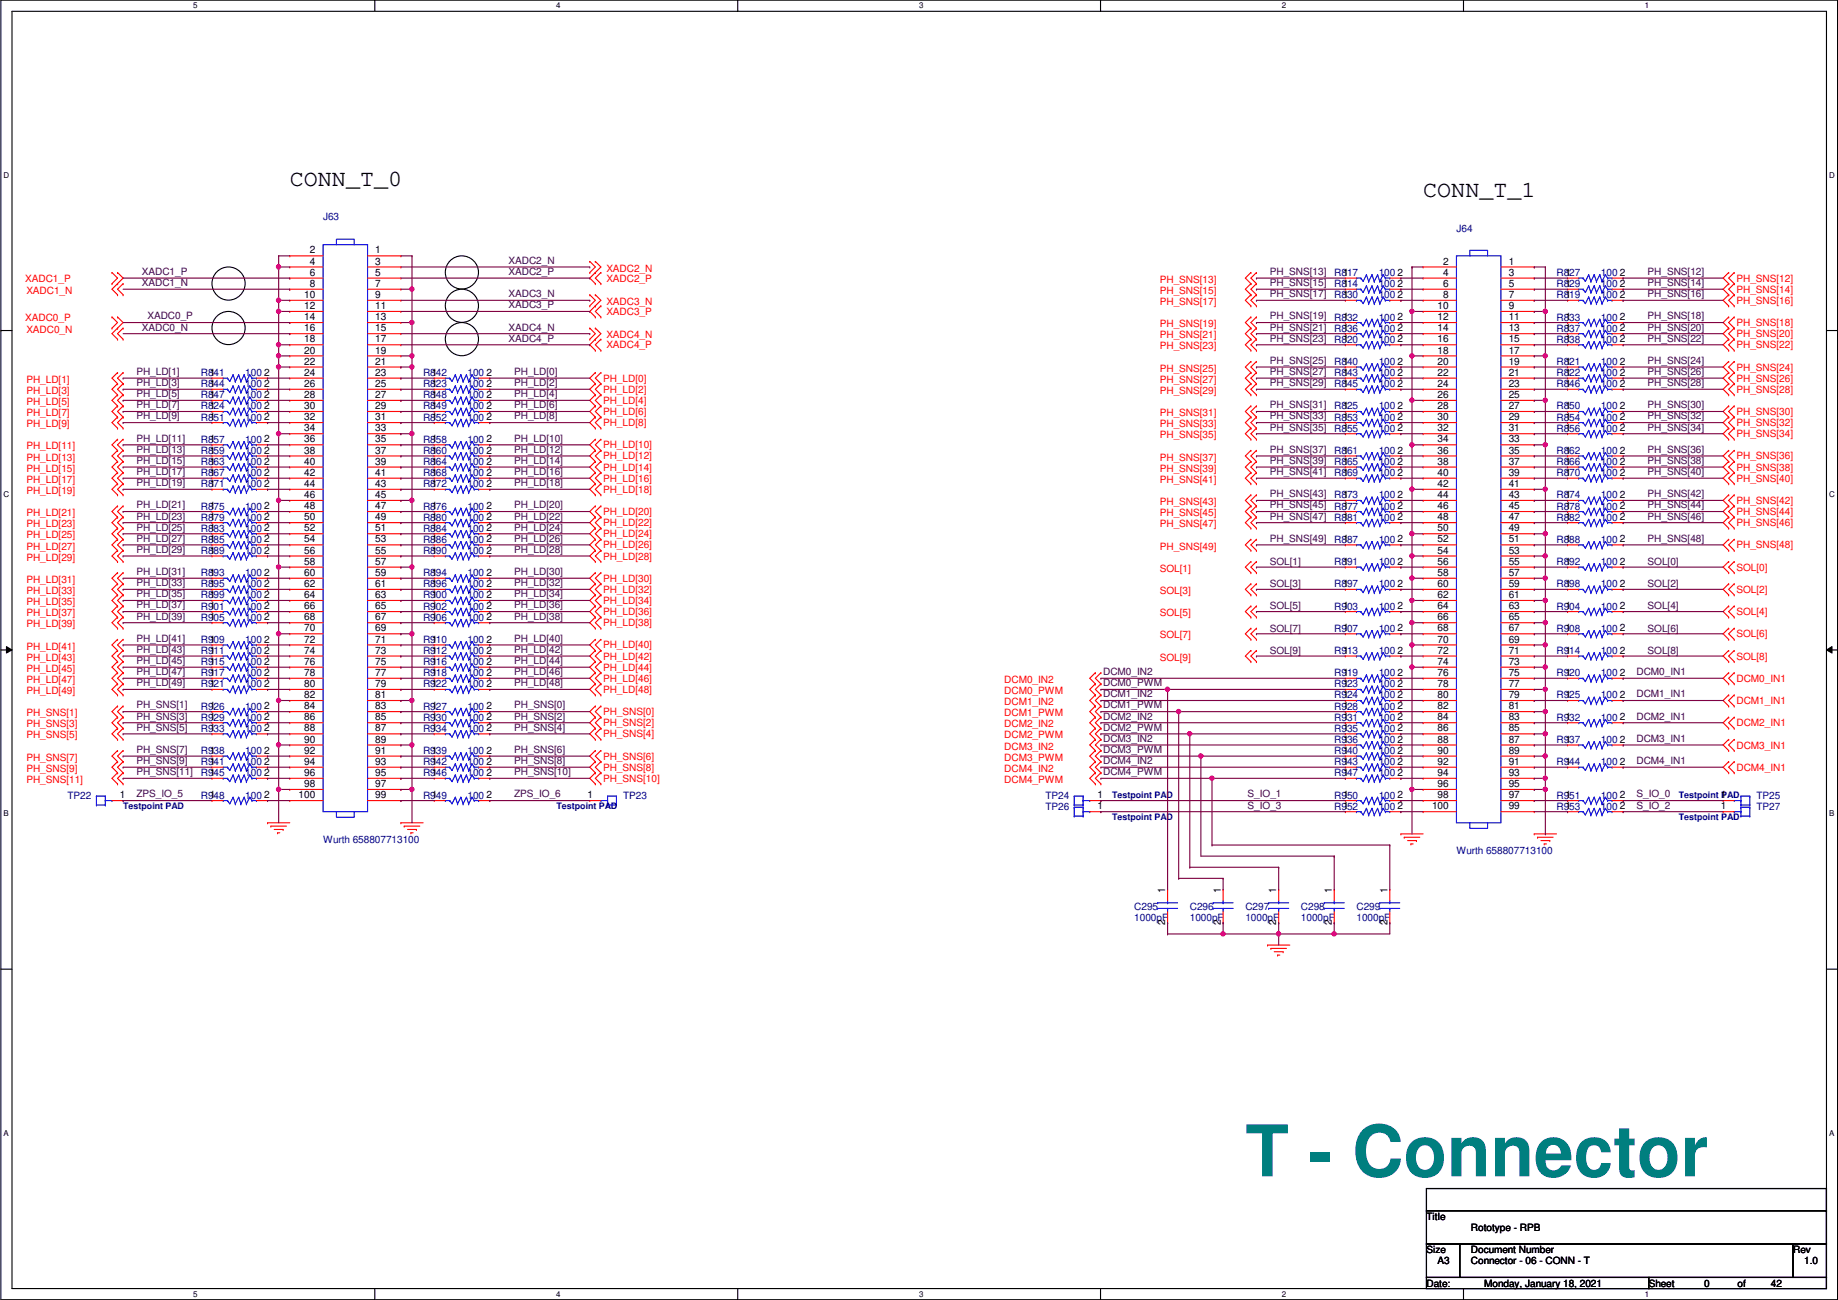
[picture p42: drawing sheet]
<svg xmlns="http://www.w3.org/2000/svg" width="420mm" height="297mm" viewBox="0 0 420 297" stroke-linecap="round" stroke-linejoin="round" font-family="sans-serif">
<defs><g id="words">
<text font-size="16.3" fill="#007f7f" x="284.7" y="268.8">T - Connector</text>
<g font-size="5.3">
<text x="66.2" y="42.4">CONN_T_0</text>
<text x="325.3" y="45">CONN_T_1</text>
</g>
<g font-size="2.3" fill="#00007f">
<text x="73.9" y="50.4">J63</text>
<text x="332.9" y="52.9">J64</text>
<text x="305" y="63.1">R817</text>
<text x="305" y="65.6">R814</text>
<text x="315.2" y="63.1">100</text>
<text x="315.2" y="65.6">100</text>
<text x="355.8" y="63.1">R827</text>
<text x="355.8" y="65.6">R829</text>
<text x="366" y="63.1">100</text>
<text x="366" y="65.6">100</text>
<text x="305" y="68.2">R830</text>
<text x="315.2" y="68.2">100</text>
<text x="355.8" y="68.2">R819</text>
<text x="366" y="68.2">100</text>
<text x="305" y="73.2">R832</text>
<text x="305" y="75.8">R836</text>
<text x="315.2" y="73.2">100</text>
<text x="315.2" y="75.8">100</text>
<text x="355.8" y="73.2">R833</text>
<text x="355.8" y="75.8">R837</text>
<text x="366" y="73.2">100</text>
<text x="366" y="75.8">100</text>
<text x="305" y="83.4">R840</text>
<text x="305" y="78.3">R820</text>
<text x="315.2" y="83.4">100</text>
<text x="315.2" y="78.3">100</text>
<text x="355.8" y="78.3">R838</text>
<text x="355.8" y="83.4">R821</text>
<text x="366" y="78.3">100</text>
<text x="366" y="83.4">100</text>
<text x="45.9" y="85.9">R841</text>
<text x="45.9" y="88.5">R844</text>
<text x="56.1" y="85.9">100</text>
<text x="56.1" y="88.5">100</text>
<text x="96.7" y="85.9">R842</text>
<text x="96.7" y="88.5">R823</text>
<text x="106.9" y="85.9">100</text>
<text x="106.9" y="88.5">100</text>
<text x="305" y="85.9">R843</text>
<text x="305" y="88.5">R845</text>
<text x="315.2" y="85.9">100</text>
<text x="315.2" y="88.5">100</text>
<text x="355.8" y="88.5">R846</text>
<text x="355.8" y="85.9">R822</text>
<text x="366" y="88.5">100</text>
<text x="366" y="85.9">100</text>
<text x="45.9" y="91">R847</text>
<text x="45.9" y="93.6">R824</text>
<text x="56.1" y="91">100</text>
<text x="56.1" y="93.6">100</text>
<text x="96.7" y="91">R848</text>
<text x="96.7" y="93.6">R849</text>
<text x="106.9" y="91">100</text>
<text x="106.9" y="93.6">100</text>
<text x="305" y="93.6">R825</text>
<text x="315.2" y="93.6">100</text>
<text x="355.8" y="93.6">R850</text>
<text x="366" y="93.6">100</text>
<text x="45.9" y="101.2">R857</text>
<text x="45.9" y="96.1">R851</text>
<text x="56.1" y="101.2">100</text>
<text x="56.1" y="96.1">100</text>
<text x="96.7" y="96.1">R852</text>
<text x="96.7" y="101.2">R858</text>
<text x="106.9" y="96.1">100</text>
<text x="106.9" y="101.2">100</text>
<text x="305" y="98.6">R855</text>
<text x="305" y="96.1">R853</text>
<text x="315.2" y="98.6">100</text>
<text x="315.2" y="96.1">100</text>
<text x="355.8" y="96.1">R854</text>
<text x="355.8" y="98.6">R856</text>
<text x="366" y="96.1">100</text>
<text x="366" y="98.6">100</text>
<text x="45.9" y="103.7">R859</text>
<text x="45.9" y="106.3">R863</text>
<text x="56.1" y="103.7">100</text>
<text x="56.1" y="106.3">100</text>
<text x="96.7" y="106.3">R864</text>
<text x="96.7" y="103.7">R860</text>
<text x="106.9" y="106.3">100</text>
<text x="106.9" y="103.7">100</text>
<text x="305" y="103.7">R861</text>
<text x="305" y="106.3">R865</text>
<text x="315.2" y="103.7">100</text>
<text x="315.2" y="106.3">100</text>
<text x="355.8" y="103.7">R862</text>
<text x="355.8" y="106.3">R866</text>
<text x="366" y="103.7">100</text>
<text x="366" y="106.3">100</text>
<text x="45.9" y="108.8">R867</text>
<text x="45.9" y="111.3">R871</text>
<text x="56.1" y="108.8">100</text>
<text x="56.1" y="111.3">100</text>
<text x="96.7" y="108.8">R868</text>
<text x="96.7" y="111.3">R872</text>
<text x="106.9" y="108.8">100</text>
<text x="106.9" y="111.3">100</text>
<text x="305" y="113.9">R873</text>
<text x="305" y="108.8">R869</text>
<text x="315.2" y="113.9">100</text>
<text x="315.2" y="108.8">100</text>
<text x="355.8" y="108.8">R870</text>
<text x="355.8" y="113.9">R874</text>
<text x="366" y="108.8">100</text>
<text x="366" y="113.9">100</text>
<text x="45.9" y="116.4">R875</text>
<text x="45.9" y="119">R879</text>
<text x="56.1" y="116.4">100</text>
<text x="56.1" y="119">100</text>
<text x="96.7" y="119">R880</text>
<text x="96.7" y="116.4">R876</text>
<text x="106.9" y="119">100</text>
<text x="106.9" y="116.4">100</text>
<text x="305" y="116.4">R877</text>
<text x="305" y="119">R881</text>
<text x="315.2" y="116.4">100</text>
<text x="315.2" y="119">100</text>
<text x="355.8" y="119">R882</text>
<text x="355.8" y="116.4">R878</text>
<text x="366" y="119">100</text>
<text x="366" y="116.4">100</text>
<text x="45.9" y="121.5">R883</text>
<text x="45.9" y="124">R885</text>
<text x="56.1" y="121.5">100</text>
<text x="56.1" y="124">100</text>
<text x="96.7" y="121.5">R884</text>
<text x="96.7" y="124">R886</text>
<text x="106.9" y="121.5">100</text>
<text x="106.9" y="124">100</text>
<text x="305" y="124">R887</text>
<text x="315.2" y="124">100</text>
<text x="355.8" y="124">R888</text>
<text x="366" y="124">100</text>
<text x="45.9" y="126.6">R889</text>
<text x="45.9" y="131.7">R893</text>
<text x="56.1" y="126.6">100</text>
<text x="56.1" y="131.7">100</text>
<text x="96.7" y="126.6">R890</text>
<text x="96.7" y="131.7">R894</text>
<text x="106.9" y="126.6">100</text>
<text x="106.9" y="131.7">100</text>
<text x="305" y="129.1">R891</text>
<text x="315.2" y="129.1">100</text>
<text x="355.8" y="129.1">R892</text>
<text x="366" y="129.1">100</text>
<text x="45.9" y="134.2">R895</text>
<text x="45.9" y="136.7">R899</text>
<text x="56.1" y="134.2">100</text>
<text x="56.1" y="136.7">100</text>
<text x="96.7" y="134.2">R896</text>
<text x="96.7" y="136.7">R900</text>
<text x="106.9" y="134.2">100</text>
<text x="106.9" y="136.7">100</text>
<text x="305" y="134.2">R897</text>
<text x="315.2" y="134.2">100</text>
<text x="355.8" y="134.2">R898</text>
<text x="366" y="134.2">100</text>
<text x="45.9" y="141.8">R905</text>
<text x="45.9" y="139.3">R901</text>
<text x="56.1" y="141.8">100</text>
<text x="56.1" y="139.3">100</text>
<text x="96.7" y="139.3">R902</text>
<text x="96.7" y="141.8">R906</text>
<text x="106.9" y="139.3">100</text>
<text x="106.9" y="141.8">100</text>
<text x="305" y="139.3">R903</text>
<text x="315.2" y="139.3">100</text>
<text x="355.8" y="139.3">R904</text>
<text x="366" y="139.3">100</text>
<text x="45.9" y="146.9">R909</text>
<text x="45.9" y="149.4">R911</text>
<text x="56.1" y="146.9">100</text>
<text x="56.1" y="149.4">100</text>
<text x="96.7" y="149.4">R912</text>
<text x="96.7" y="146.9">R910</text>
<text x="106.9" y="149.4">100</text>
<text x="106.9" y="146.9">100</text>
<text x="305" y="144.4">R907</text>
<text x="305" y="149.4">R913</text>
<text x="315.2" y="144.4">100</text>
<text x="315.2" y="149.4">100</text>
<text x="355.8" y="144.4">R908</text>
<text x="355.8" y="149.4">R914</text>
<text x="366" y="144.4">100</text>
<text x="366" y="149.4">100</text>
<text x="45.9" y="154.5">R917</text>
<text x="45.9" y="152">R915</text>
<text x="56.1" y="154.5">100</text>
<text x="56.1" y="152">100</text>
<text x="96.7" y="152">R916</text>
<text x="96.7" y="154.5">R918</text>
<text x="106.9" y="152">100</text>
<text x="106.9" y="154.5">100</text>
<text x="305" y="154.5">R919</text>
<text x="315.2" y="154.5">100</text>
<text x="355.8" y="154.5">R920</text>
<text x="366" y="154.5">100</text>
<text x="45.9" y="157.1">R921</text>
<text x="56.1" y="157.1">100</text>
<text x="96.7" y="157.1">R922</text>
<text x="106.9" y="157.1">100</text>
<text x="305" y="157.1">R923</text>
<text x="305" y="159.6">R924</text>
<text x="315.2" y="157.1">100</text>
<text x="315.2" y="159.6">100</text>
<text x="355.8" y="159.6">R925</text>
<text x="366" y="159.6">100</text>
<text x="45.9" y="162.1">R926</text>
<text x="45.9" y="164.7">R929</text>
<text x="45.9" y="167.2">R933</text>
<text x="56.1" y="162.1">100</text>
<text x="56.1" y="164.7">100</text>
<text x="56.1" y="167.2">100</text>
<text x="96.7" y="162.1">R927</text>
<text x="96.7" y="164.7">R930</text>
<text x="96.7" y="167.2">R934</text>
<text x="106.9" y="162.1">100</text>
<text x="106.9" y="164.7">100</text>
<text x="106.9" y="167.2">100</text>
<text x="305" y="167.2">R935</text>
<text x="305" y="162.1">R928</text>
<text x="305" y="164.7">R931</text>
<text x="315.2" y="167.2">100</text>
<text x="315.2" y="162.1">100</text>
<text x="315.2" y="164.7">100</text>
<text x="355.8" y="164.7">R932</text>
<text x="366" y="164.7">100</text>
<text x="45.9" y="172.3">R938</text>
<text x="56.1" y="172.3">100</text>
<text x="96.7" y="172.3">R939</text>
<text x="106.9" y="172.3">100</text>
<text x="305" y="169.8">R936</text>
<text x="305" y="172.3">R940</text>
<text x="315.2" y="169.8">100</text>
<text x="315.2" y="172.3">100</text>
<text x="355.8" y="169.8">R937</text>
<text x="366" y="169.8">100</text>
<text x="45.9" y="174.8">R941</text>
<text x="45.9" y="177.4">R945</text>
<text x="56.1" y="174.8">100</text>
<text x="56.1" y="177.4">100</text>
<text x="96.7" y="177.4">R946</text>
<text x="96.7" y="174.8">R942</text>
<text x="106.9" y="177.4">100</text>
<text x="106.9" y="174.8">100</text>
<text x="305" y="174.8">R943</text>
<text x="305" y="177.4">R947</text>
<text x="315.2" y="174.8">100</text>
<text x="315.2" y="177.4">100</text>
<text x="355.8" y="174.8">R944</text>
<text x="366" y="174.8">100</text>
<text x="15.4" y="182.5">TP22</text>
<text x="45.9" y="182.5">R948</text>
<text x="56.1" y="182.5">100</text>
<text x="96.7" y="182.5">R949</text>
<text x="106.9" y="182.5">100</text>
<text x="142.4" y="182.5">TP23</text>
<text x="239" y="185">TP26</text>
<text x="239" y="182.5">TP24</text>
<text x="305" y="182.5">R950</text>
<text x="305" y="185">R952</text>
<text x="315.2" y="182.5">100</text>
<text x="315.2" y="185">100</text>
<text x="355.8" y="182.5">R951</text>
<text x="355.8" y="185">R953</text>
<text x="366" y="182.5">100</text>
<text x="366" y="185">100</text>
<text x="401.5" y="185">TP27</text>
<text x="401.5" y="182.5">TP25</text>
<text x="73.9" y="192.6">Wurth 658807713100</text>
<text x="332.9" y="195.2">Wurth 658807713100</text>
<text x="259.3" y="207.9">C295</text>
<text x="272" y="207.9">C296</text>
<text x="284.7" y="207.9">C297</text>
<text x="297.4" y="207.9">C298</text>
<text x="310.1" y="207.9">C299</text>
<text x="259.3" y="210.4">1000pF</text>
<text x="272" y="210.4">1000pF</text>
<text x="284.7" y="210.4">1000pF</text>
<text x="297.4" y="210.4">1000pF</text>
<text x="310.1" y="210.4">1000pF</text>
</g>
<g font-size="2.3">
<text x="70.8" y="57.9">2</text>
<text x="85.8" y="57.9">1</text>
<text x="70.8" y="60.5">4</text>
<text x="70.8" y="63">6</text>
<text x="70.8" y="65.5">8</text>
<text x="85.8" y="60.5">3</text>
<text x="85.8" y="63">5</text>
<text x="85.8" y="65.5">7</text>
<text x="307" y="63">1</text>
<text x="307" y="65.5">1</text>
<text x="319.5" y="63">2</text>
<text x="319.5" y="65.5">2</text>
<text x="329.9" y="60.5">2</text>
<text x="329.9" y="63">4</text>
<text x="329.9" y="65.5">6</text>
<text x="344.9" y="60.5">1</text>
<text x="344.9" y="63">3</text>
<text x="344.9" y="65.5">5</text>
<text x="357.8" y="63">1</text>
<text x="357.8" y="65.5">1</text>
<text x="370.3" y="63">2</text>
<text x="370.3" y="65.5">2</text>
<text x="69.5" y="68.1">10</text>
<text x="69.5" y="70.6">12</text>
<text x="85.8" y="68.1">9</text>
<text x="85.8" y="70.6">11</text>
<text x="307" y="68.1">1</text>
<text x="319.5" y="68.1">2</text>
<text x="328.6" y="70.6">10</text>
<text x="329.9" y="68.1">8</text>
<text x="344.9" y="68.1">7</text>
<text x="344.9" y="70.6">9</text>
<text x="357.8" y="68.1">1</text>
<text x="370.3" y="68.1">2</text>
<text x="69.5" y="73.2">14</text>
<text x="69.5" y="75.7">16</text>
<text x="85.8" y="73.2">13</text>
<text x="85.8" y="75.7">15</text>
<text x="307" y="73.2">1</text>
<text x="307" y="75.7">1</text>
<text x="319.5" y="73.2">2</text>
<text x="319.5" y="75.7">2</text>
<text x="328.6" y="73.2">12</text>
<text x="328.6" y="75.7">14</text>
<text x="344.9" y="73.2">11</text>
<text x="344.9" y="75.7">13</text>
<text x="357.8" y="73.2">1</text>
<text x="357.8" y="75.7">1</text>
<text x="370.3" y="73.2">2</text>
<text x="370.3" y="75.7">2</text>
<text x="69.5" y="78.2">18</text>
<text x="69.5" y="80.8">20</text>
<text x="69.5" y="83.3">22</text>
<text x="85.8" y="78.2">17</text>
<text x="85.8" y="80.8">19</text>
<text x="85.8" y="83.3">21</text>
<text x="307" y="83.3">1</text>
<text x="307" y="78.2">1</text>
<text x="319.5" y="83.3">2</text>
<text x="319.5" y="78.2">2</text>
<text x="328.6" y="78.2">16</text>
<text x="328.6" y="80.8">18</text>
<text x="328.6" y="83.3">20</text>
<text x="344.9" y="78.2">15</text>
<text x="344.9" y="80.8">17</text>
<text x="344.9" y="83.3">19</text>
<text x="357.8" y="78.2">1</text>
<text x="357.8" y="83.3">1</text>
<text x="370.3" y="78.2">2</text>
<text x="370.3" y="83.3">2</text>
<text x="48" y="85.9">1</text>
<text x="48" y="88.4">1</text>
<text x="60.4" y="85.9">2</text>
<text x="60.4" y="88.4">2</text>
<text x="69.5" y="85.9">24</text>
<text x="69.5" y="88.4">26</text>
<text x="85.8" y="85.9">23</text>
<text x="85.8" y="88.4">25</text>
<text x="98.8" y="85.9">1</text>
<text x="98.8" y="88.4">1</text>
<text x="111.2" y="85.9">2</text>
<text x="111.2" y="88.4">2</text>
<text x="307" y="85.9">1</text>
<text x="307" y="88.4">1</text>
<text x="319.5" y="85.9">2</text>
<text x="319.5" y="88.4">2</text>
<text x="328.6" y="85.9">22</text>
<text x="328.6" y="88.4">24</text>
<text x="344.9" y="85.9">21</text>
<text x="344.9" y="88.4">23</text>
<text x="357.8" y="88.4">1</text>
<text x="357.8" y="85.9">1</text>
<text x="370.3" y="88.4">2</text>
<text x="370.3" y="85.9">2</text>
<text x="48" y="90.9">1</text>
<text x="48" y="93.5">1</text>
<text x="60.4" y="90.9">2</text>
<text x="60.4" y="93.5">2</text>
<text x="69.5" y="90.9">28</text>
<text x="69.5" y="93.5">30</text>
<text x="85.8" y="90.9">27</text>
<text x="85.8" y="93.5">29</text>
<text x="98.8" y="90.9">1</text>
<text x="98.8" y="93.5">1</text>
<text x="111.2" y="90.9">2</text>
<text x="111.2" y="93.5">2</text>
<text x="307" y="93.5">1</text>
<text x="319.5" y="93.5">2</text>
<text x="328.6" y="90.9">26</text>
<text x="328.6" y="93.5">28</text>
<text x="344.9" y="90.9">25</text>
<text x="344.9" y="93.5">27</text>
<text x="357.8" y="93.5">1</text>
<text x="370.3" y="93.5">2</text>
<text x="48" y="101.1">1</text>
<text x="48" y="96">1</text>
<text x="60.4" y="101.1">2</text>
<text x="60.4" y="96">2</text>
<text x="69.5" y="96">32</text>
<text x="69.5" y="98.6">34</text>
<text x="69.5" y="101.1">36</text>
<text x="85.8" y="96">31</text>
<text x="85.8" y="98.6">33</text>
<text x="85.8" y="101.1">35</text>
<text x="98.8" y="96">1</text>
<text x="98.8" y="101.1">1</text>
<text x="111.2" y="96">2</text>
<text x="111.2" y="101.1">2</text>
<text x="307" y="98.6">1</text>
<text x="307" y="96">1</text>
<text x="319.5" y="98.6">2</text>
<text x="319.5" y="96">2</text>
<text x="328.6" y="96">30</text>
<text x="328.6" y="98.6">32</text>
<text x="328.6" y="101.1">34</text>
<text x="344.9" y="96">29</text>
<text x="344.9" y="98.6">31</text>
<text x="344.9" y="101.1">33</text>
<text x="357.8" y="96">1</text>
<text x="357.8" y="98.6">1</text>
<text x="370.3" y="96">2</text>
<text x="370.3" y="98.6">2</text>
<text x="48" y="103.6">1</text>
<text x="48" y="106.2">1</text>
<text x="60.4" y="103.6">2</text>
<text x="60.4" y="106.2">2</text>
<text x="69.5" y="103.6">38</text>
<text x="69.5" y="106.2">40</text>
<text x="85.8" y="103.6">37</text>
<text x="85.8" y="106.2">39</text>
<text x="98.8" y="106.2">1</text>
<text x="98.8" y="103.6">1</text>
<text x="111.2" y="106.2">2</text>
<text x="111.2" y="103.6">2</text>
<text x="307" y="103.6">1</text>
<text x="307" y="106.2">1</text>
<text x="319.5" y="103.6">2</text>
<text x="319.5" y="106.2">2</text>
<text x="328.6" y="103.6">36</text>
<text x="328.6" y="106.2">38</text>
<text x="344.9" y="103.6">35</text>
<text x="344.9" y="106.2">37</text>
<text x="357.8" y="103.6">1</text>
<text x="357.8" y="106.2">1</text>
<text x="370.3" y="103.6">2</text>
<text x="370.3" y="106.2">2</text>
<text x="48" y="108.7">1</text>
<text x="48" y="111.3">1</text>
<text x="60.4" y="108.7">2</text>
<text x="60.4" y="111.3">2</text>
<text x="69.5" y="108.7">42</text>
<text x="69.5" y="111.3">44</text>
<text x="69.5" y="113.8">46</text>
<text x="85.8" y="108.7">41</text>
<text x="85.8" y="111.3">43</text>
<text x="85.8" y="113.8">45</text>
<text x="98.8" y="108.7">1</text>
<text x="98.8" y="111.3">1</text>
<text x="111.2" y="108.7">2</text>
<text x="111.2" y="111.3">2</text>
<text x="307" y="113.8">1</text>
<text x="307" y="108.7">1</text>
<text x="319.5" y="113.8">2</text>
<text x="319.5" y="108.7">2</text>
<text x="328.6" y="108.7">40</text>
<text x="328.6" y="111.3">42</text>
<text x="328.6" y="113.8">44</text>
<text x="344.9" y="108.7">39</text>
<text x="344.9" y="111.3">41</text>
<text x="344.9" y="113.8">43</text>
<text x="357.8" y="108.7">1</text>
<text x="357.8" y="113.8">1</text>
<text x="370.3" y="108.7">2</text>
<text x="370.3" y="113.8">2</text>
<text x="48" y="116.3">1</text>
<text x="48" y="118.9">1</text>
<text x="60.4" y="116.3">2</text>
<text x="60.4" y="118.9">2</text>
<text x="69.5" y="116.3">48</text>
<text x="69.5" y="118.9">50</text>
<text x="85.8" y="116.3">47</text>
<text x="85.8" y="118.9">49</text>
<text x="98.8" y="118.9">1</text>
<text x="98.8" y="116.3">1</text>
<text x="111.2" y="118.9">2</text>
<text x="111.2" y="116.3">2</text>
<text x="307" y="116.3">1</text>
<text x="307" y="118.9">1</text>
<text x="319.5" y="116.3">2</text>
<text x="319.5" y="118.9">2</text>
<text x="328.6" y="116.3">46</text>
<text x="328.6" y="118.9">48</text>
<text x="344.9" y="116.3">45</text>
<text x="344.9" y="118.9">47</text>
<text x="357.8" y="118.9">1</text>
<text x="357.8" y="116.3">1</text>
<text x="370.3" y="118.9">2</text>
<text x="370.3" y="116.3">2</text>
<text x="48" y="121.4">1</text>
<text x="48" y="124">1</text>
<text x="60.4" y="121.4">2</text>
<text x="60.4" y="124">2</text>
<text x="69.5" y="121.4">52</text>
<text x="69.5" y="124">54</text>
<text x="85.8" y="121.4">51</text>
<text x="85.8" y="124">53</text>
<text x="98.8" y="121.4">1</text>
<text x="98.8" y="124">1</text>
<text x="111.2" y="121.4">2</text>
<text x="111.2" y="124">2</text>
<text x="307" y="124">1</text>
<text x="319.5" y="124">2</text>
<text x="328.6" y="121.4">50</text>
<text x="328.6" y="124">52</text>
<text x="344.9" y="121.4">49</text>
<text x="344.9" y="124">51</text>
<text x="357.8" y="124">1</text>
<text x="370.3" y="124">2</text>
<text x="48" y="126.5">1</text>
<text x="48" y="131.6">1</text>
<text x="60.4" y="126.5">2</text>
<text x="60.4" y="131.6">2</text>
<text x="69.5" y="126.5">56</text>
<text x="69.5" y="129">58</text>
<text x="69.5" y="131.6">60</text>
<text x="85.8" y="126.5">55</text>
<text x="85.8" y="129">57</text>
<text x="85.8" y="131.6">59</text>
<text x="98.8" y="126.5">1</text>
<text x="98.8" y="131.6">1</text>
<text x="111.2" y="126.5">2</text>
<text x="111.2" y="131.6">2</text>
<text x="307" y="129">1</text>
<text x="319.5" y="129">2</text>
<text x="328.6" y="126.5">54</text>
<text x="328.6" y="129">56</text>
<text x="328.6" y="131.6">58</text>
<text x="344.9" y="126.5">53</text>
<text x="344.9" y="129">55</text>
<text x="344.9" y="131.6">57</text>
<text x="357.8" y="129">1</text>
<text x="370.3" y="129">2</text>
<text x="48" y="134.1">1</text>
<text x="48" y="136.7">1</text>
<text x="60.4" y="134.1">2</text>
<text x="60.4" y="136.7">2</text>
<text x="69.5" y="134.1">62</text>
<text x="69.5" y="136.7">64</text>
<text x="85.8" y="134.1">61</text>
<text x="85.8" y="136.7">63</text>
<text x="98.8" y="134.1">1</text>
<text x="98.8" y="136.7">1</text>
<text x="111.2" y="134.1">2</text>
<text x="111.2" y="136.7">2</text>
<text x="307" y="134.1">1</text>
<text x="319.5" y="134.1">2</text>
<text x="328.6" y="134.1">60</text>
<text x="328.6" y="136.7">62</text>
<text x="344.9" y="134.1">59</text>
<text x="344.9" y="136.7">61</text>
<text x="357.8" y="134.1">1</text>
<text x="370.3" y="134.1">2</text>
<text x="48" y="141.7">1</text>
<text x="48" y="139.2">1</text>
<text x="60.4" y="141.7">2</text>
<text x="60.4" y="139.2">2</text>
<text x="69.5" y="139.2">66</text>
<text x="69.5" y="141.7">68</text>
<text x="85.8" y="139.2">65</text>
<text x="85.8" y="141.7">67</text>
<text x="98.8" y="139.2">1</text>
<text x="98.8" y="141.7">1</text>
<text x="111.2" y="139.2">2</text>
<text x="111.2" y="141.7">2</text>
<text x="307" y="139.2">1</text>
<text x="319.5" y="139.2">2</text>
<text x="328.6" y="139.2">64</text>
<text x="328.6" y="141.7">66</text>
<text x="344.9" y="139.2">63</text>
<text x="344.9" y="141.7">65</text>
<text x="357.8" y="139.2">1</text>
<text x="370.3" y="139.2">2</text>
<text x="48" y="146.8">1</text>
<text x="48" y="149.4">1</text>
<text x="60.4" y="146.8">2</text>
<text x="60.4" y="149.4">2</text>
<text x="69.5" y="144.3">70</text>
<text x="69.5" y="146.8">72</text>
<text x="69.5" y="149.4">74</text>
<text x="85.8" y="144.3">69</text>
<text x="85.8" y="146.8">71</text>
<text x="85.8" y="149.4">73</text>
<text x="98.8" y="149.4">1</text>
<text x="98.8" y="146.8">1</text>
<text x="111.2" y="149.4">2</text>
<text x="111.2" y="146.8">2</text>
<text x="307" y="144.3">1</text>
<text x="307" y="149.4">1</text>
<text x="319.5" y="144.3">2</text>
<text x="319.5" y="149.4">2</text>
<text x="328.6" y="144.3">68</text>
<text x="328.6" y="146.8">70</text>
<text x="328.6" y="149.4">72</text>
<text x="344.9" y="144.3">67</text>
<text x="344.9" y="146.8">69</text>
<text x="344.9" y="149.4">71</text>
<text x="357.8" y="144.3">1</text>
<text x="357.8" y="149.4">1</text>
<text x="370.3" y="144.3">2</text>
<text x="370.3" y="149.4">2</text>
<text x="48" y="154.4">1</text>
<text x="48" y="151.9">1</text>
<text x="60.4" y="154.4">2</text>
<text x="60.4" y="151.9">2</text>
<text x="69.5" y="151.9">76</text>
<text x="69.5" y="154.4">78</text>
<text x="85.8" y="151.9">75</text>
<text x="85.8" y="154.4">77</text>
<text x="98.8" y="151.9">1</text>
<text x="98.8" y="154.4">1</text>
<text x="111.2" y="151.9">2</text>
<text x="111.2" y="154.4">2</text>
<text x="307" y="154.4">1</text>
<text x="319.5" y="154.4">2</text>
<text x="328.6" y="151.9">74</text>
<text x="328.6" y="154.4">76</text>
<text x="344.9" y="151.9">73</text>
<text x="344.9" y="154.4">75</text>
<text x="357.8" y="154.4">1</text>
<text x="370.3" y="154.4">2</text>
<text x="48" y="157">1</text>
<text x="60.4" y="157">2</text>
<text x="69.5" y="157">80</text>
<text x="69.5" y="159.5">82</text>
<text x="85.8" y="157">79</text>
<text x="85.8" y="159.5">81</text>
<text x="98.8" y="157">1</text>
<text x="111.2" y="157">2</text>
<text x="307" y="157">1</text>
<text x="307" y="159.5">1</text>
<text x="319.5" y="157">2</text>
<text x="319.5" y="159.5">2</text>
<text x="328.6" y="157">78</text>
<text x="328.6" y="159.5">80</text>
<text x="344.9" y="157">77</text>
<text x="344.9" y="159.5">79</text>
<text x="357.8" y="159.5">1</text>
<text x="370.3" y="159.5">2</text>
<text x="48" y="162.1">1</text>
<text x="48" y="164.6">1</text>
<text x="48" y="167.1">1</text>
<text x="60.4" y="162.1">2</text>
<text x="60.4" y="164.6">2</text>
<text x="60.4" y="167.1">2</text>
<text x="69.5" y="162.1">84</text>
<text x="69.5" y="164.6">86</text>
<text x="69.5" y="167.1">88</text>
<text x="85.8" y="162.1">83</text>
<text x="85.8" y="164.6">85</text>
<text x="85.8" y="167.1">87</text>
<text x="98.8" y="162.1">1</text>
<text x="98.8" y="164.6">1</text>
<text x="98.8" y="167.1">1</text>
<text x="111.2" y="162.1">2</text>
<text x="111.2" y="164.6">2</text>
<text x="111.2" y="167.1">2</text>
<text x="307" y="167.1">1</text>
<text x="307" y="162.1">1</text>
<text x="307" y="164.6">1</text>
<text x="319.5" y="167.1">2</text>
<text x="319.5" y="162.1">2</text>
<text x="319.5" y="164.6">2</text>
<text x="328.6" y="162.1">82</text>
<text x="328.6" y="164.6">84</text>
<text x="328.6" y="167.1">86</text>
<text x="344.9" y="162.1">81</text>
<text x="344.9" y="164.6">83</text>
<text x="344.9" y="167.1">85</text>
<text x="357.8" y="164.6">1</text>
<text x="370.3" y="164.6">2</text>
<text x="48" y="172.2">1</text>
<text x="60.4" y="172.2">2</text>
<text x="69.5" y="169.7">90</text>
<text x="69.5" y="172.2">92</text>
<text x="85.8" y="169.7">89</text>
<text x="85.8" y="172.2">91</text>
<text x="98.8" y="172.2">1</text>
<text x="111.2" y="172.2">2</text>
<text x="307" y="169.7">1</text>
<text x="307" y="172.2">1</text>
<text x="319.5" y="169.7">2</text>
<text x="319.5" y="172.2">2</text>
<text x="328.6" y="169.7">88</text>
<text x="328.6" y="172.2">90</text>
<text x="344.9" y="169.7">87</text>
<text x="344.9" y="172.2">89</text>
<text x="357.8" y="169.7">1</text>
<text x="370.3" y="169.7">2</text>
<text x="48" y="174.8">1</text>
<text x="48" y="177.3">1</text>
<text x="60.4" y="174.8">2</text>
<text x="60.4" y="177.3">2</text>
<text x="69.5" y="174.8">94</text>
<text x="69.5" y="177.3">96</text>
<text x="69.5" y="179.8">98</text>
<text x="85.8" y="174.8">93</text>
<text x="85.8" y="177.3">95</text>
<text x="85.8" y="179.8">97</text>
<text x="98.8" y="177.3">1</text>
<text x="98.8" y="174.8">1</text>
<text x="111.2" y="177.3">2</text>
<text x="111.2" y="174.8">2</text>
<text x="307" y="174.8">1</text>
<text x="307" y="177.3">1</text>
<text x="319.5" y="174.8">2</text>
<text x="319.5" y="177.3">2</text>
<text x="328.6" y="174.8">92</text>
<text x="328.6" y="177.3">94</text>
<text x="328.6" y="179.8">96</text>
<text x="344.9" y="174.8">91</text>
<text x="344.9" y="177.3">93</text>
<text x="344.9" y="179.8">95</text>
<text x="357.8" y="174.8">1</text>
<text x="370.3" y="174.8">2</text>
<text x="27.4" y="182.4">1</text>
<text x="48" y="182.4">1</text>
<text x="60.4" y="182.4">2</text>
<text x="68.3" y="182.4">100</text>
<text x="85.8" y="182.4">99</text>
<text x="98.8" y="182.4">1</text>
<text x="111.2" y="182.4">2</text>
<text x="134.3" y="182.4">1</text>
<text x="250.9" y="184.9">1</text>
<text x="250.9" y="182.4">1</text>
<text x="307" y="182.4">1</text>
<text x="307" y="184.9">1</text>
<text x="319.5" y="182.4">2</text>
<text x="319.5" y="184.9">2</text>
<text x="327.4" y="184.9">100</text>
<text x="328.6" y="182.4">98</text>
<text x="344.9" y="182.4">97</text>
<text x="344.9" y="184.9">99</text>
<text x="357.8" y="182.4">1</text>
<text x="357.8" y="184.9">1</text>
<text x="370.3" y="182.4">2</text>
<text x="370.3" y="184.9">2</text>
<text x="393.4" y="184.9">1</text>
<text x="393.4" y="182.4">1</text>
<text x="266.3" y="204" transform="rotate(-90 266.3 204)">1</text>
<text x="279" y="204" transform="rotate(-90 279 204)">1</text>
<text x="291.7" y="204" transform="rotate(-90 291.7 204)">1</text>
<text x="304.4" y="204" transform="rotate(-90 304.4 204)">1</text>
<text x="317.1" y="204" transform="rotate(-90 317.1 204)">1</text>
<text x="266.3" y="211.4" transform="rotate(-90 266.3 211.4)">2</text>
<text x="279" y="211.4" transform="rotate(-90 279 211.4)">2</text>
<text x="291.7" y="211.4" transform="rotate(-90 291.7 211.4)">2</text>
<text x="304.4" y="211.4" transform="rotate(-90 304.4 211.4)">2</text>
<text x="317.1" y="211.4" transform="rotate(-90 317.1 211.4)">2</text>
<text x="326.1" y="278.7">Title</text>
<text x="336.2" y="281.3">Rototype - RPB</text>
<text x="326.1" y="286.3">Size</text>
<text x="336.2" y="286.3">Document Number</text>
<text x="409.9" y="286.3">Rev</text>
<text x="326.1" y="294">Date:</text>
<text x="328.6" y="288.9">A3</text>
<text x="336.2" y="288.9">Connector - 06 - CONN - T</text>
<text x="339.3" y="294">Monday, January 18, 2021</text>
<text x="376.9" y="294">Sheet</text>
<text x="389.6" y="294">0</text>
<text x="397.2" y="294">of</text>
<text x="404.8" y="294">42</text>
<text x="412.4" y="288.9">1.0</text>
</g>
<g font-size="2.3" fill="#f00">
<text x="5.8" y="64.3">XADC1_P</text>
<text x="138.6" y="64.3">XADC2_P</text>
<text x="138.6" y="62.1">XADC2_N</text>
<text x="265.1" y="64.6">PH_SNS[13]</text>
<text x="396.9" y="64.3">PH_SNS[12]</text>
<text x="6" y="67.1">XADC1_N</text>
<text x="138.6" y="72">XADC3_P</text>
<text x="138.6" y="69.7">XADC3_N</text>
<text x="265.1" y="67.1">PH_SNS[15]</text>
<text x="265.1" y="69.7">PH_SNS[17]</text>
<text x="396.9" y="66.9">PH_SNS[14]</text>
<text x="396.9" y="69.4">PH_SNS[16]</text>
<text x="5.8" y="73.2">XADC0_P</text>
<text x="6" y="76">XADC0_N</text>
<text x="138.6" y="77.3">XADC4_N</text>
<text x="265.1" y="74.8">PH_SNS[19]</text>
<text x="265.1" y="77.3">PH_SNS[21]</text>
<text x="396.9" y="74.5">PH_SNS[18]</text>
<text x="396.9" y="77">PH_SNS[20]</text>
<text x="138.6" y="79.6">XADC4_P</text>
<text x="265.1" y="79.8">PH_SNS[23]</text>
<text x="396.9" y="79.6">PH_SNS[22]</text>
<text x="6" y="87.5">PH_LD[1]</text>
<text x="137.9" y="87.2">PH_LD[0]</text>
<text x="137.9" y="89.7">PH_LD[2]</text>
<text x="265.1" y="84.9">PH_SNS[25]</text>
<text x="265.1" y="87.5">PH_SNS[27]</text>
<text x="396.9" y="84.7">PH_SNS[24]</text>
<text x="396.9" y="87.2">PH_SNS[26]</text>
<text x="396.9" y="89.7">PH_SNS[28]</text>
<text x="6" y="90">PH_LD[3]</text>
<text x="6" y="92.5">PH_LD[5]</text>
<text x="6" y="95.1">PH_LD[7]</text>
<text x="137.9" y="92.3">PH_LD[4]</text>
<text x="137.9" y="94.8">PH_LD[6]</text>
<text x="265.1" y="90">PH_SNS[29]</text>
<text x="265.1" y="95.1">PH_SNS[31]</text>
<text x="396.9" y="94.8">PH_SNS[30]</text>
<text x="6" y="97.6">PH_LD[9]</text>
<text x="137.9" y="97.4">PH_LD[8]</text>
<text x="265.1" y="97.6">PH_SNS[33]</text>
<text x="265.1" y="100.2">PH_SNS[35]</text>
<text x="396.9" y="97.4">PH_SNS[32]</text>
<text x="396.9" y="99.9">PH_SNS[34]</text>
<text x="6" y="102.7">PH_LD[11]</text>
<text x="6" y="105.2">PH_LD[13]</text>
<text x="6" y="107.8">PH_LD[15]</text>
<text x="137.9" y="102.4">PH_LD[10]</text>
<text x="137.9" y="105">PH_LD[12]</text>
<text x="137.9" y="107.5">PH_LD[14]</text>
<text x="265.1" y="105.2">PH_SNS[37]</text>
<text x="265.1" y="107.8">PH_SNS[39]</text>
<text x="396.9" y="105">PH_SNS[36]</text>
<text x="396.9" y="107.5">PH_SNS[38]</text>
<text x="6" y="110.3">PH_LD[17]</text>
<text x="6" y="112.9">PH_LD[19]</text>
<text x="137.9" y="110.1">PH_LD[16]</text>
<text x="137.9" y="112.6">PH_LD[18]</text>
<text x="265.1" y="110.3">PH_SNS[41]</text>
<text x="396.9" y="110.1">PH_SNS[40]</text>
<text x="6" y="117.9">PH_LD[21]</text>
<text x="137.9" y="117.7">PH_LD[20]</text>
<text x="265.1" y="115.4">PH_SNS[43]</text>
<text x="265.1" y="117.9">PH_SNS[45]</text>
<text x="396.9" y="115.1">PH_SNS[42]</text>
<text x="396.9" y="117.7">PH_SNS[44]</text>
<text x="6" y="120.5">PH_LD[23]</text>
<text x="6" y="123">PH_LD[25]</text>
<text x="6" y="125.6">PH_LD[27]</text>
<text x="137.9" y="120.2">PH_LD[22]</text>
<text x="137.9" y="122.8">PH_LD[24]</text>
<text x="137.9" y="125.3">PH_LD[26]</text>
<text x="265.1" y="120.5">PH_SNS[47]</text>
<text x="265.1" y="125.6">PH_SNS[49]</text>
<text x="396.9" y="120.2">PH_SNS[46]</text>
<text x="396.9" y="125.3">PH_SNS[48]</text>
<text x="6" y="128.1">PH_LD[29]</text>
<text x="137.9" y="127.8">PH_LD[28]</text>
<text x="265.1" y="130.6">SOL[1]</text>
<text x="396.9" y="130.4">SOL[0]</text>
<text x="6" y="133.2">PH_LD[31]</text>
<text x="6" y="135.7">PH_LD[33]</text>
<text x="137.9" y="132.9">PH_LD[30]</text>
<text x="137.9" y="135.5">PH_LD[32]</text>
<text x="265.1" y="135.7">SOL[3]</text>
<text x="396.9" y="135.5">SOL[2]</text>
<text x="6" y="138.3">PH_LD[35]</text>
<text x="6" y="140.8">PH_LD[37]</text>
<text x="6" y="143.3">PH_LD[39]</text>
<text x="137.9" y="138">PH_LD[34]</text>
<text x="137.9" y="140.5">PH_LD[36]</text>
<text x="137.9" y="143.1">PH_LD[38]</text>
<text x="265.1" y="140.8">SOL[5]</text>
<text x="396.9" y="140.5">SOL[4]</text>
<text x="6" y="148.4">PH_LD[41]</text>
<text x="137.9" y="148.2">PH_LD[40]</text>
<text x="265.1" y="145.9">SOL[7]</text>
<text x="396.9" y="145.6">SOL[6]</text>
<text x="6" y="151">PH_LD[43]</text>
<text x="6" y="153.5">PH_LD[45]</text>
<text x="137.9" y="150.7">PH_LD[42]</text>
<text x="137.9" y="153.2">PH_LD[44]</text>
<text x="137.9" y="155.8">PH_LD[46]</text>
<text x="265.1" y="151">SOL[9]</text>
<text x="396.9" y="150.7">SOL[8]</text>
<text x="396.9" y="155.8">DCM0_IN1</text>
<text x="6" y="156">PH_LD[47]</text>
<text x="6" y="158.6">PH_LD[49]</text>
<text x="137.9" y="158.3">PH_LD[48]</text>
<text x="229.6" y="156">DCM0_IN2</text>
<text x="229.6" y="158.6">DCM0_PWM</text>
<text x="229.6" y="161.1">DCM1_IN2</text>
<text x="396.9" y="160.9">DCM1_IN1</text>
<text x="6" y="163.7">PH_SNS[1]</text>
<text x="6" y="166.2">PH_SNS[3]</text>
<text x="137.9" y="163.4">PH_SNS[0]</text>
<text x="137.9" y="165.9">PH_SNS[2]</text>
<text x="229.6" y="163.7">DCM1_PWM</text>
<text x="229.6" y="166.2">DCM2_IN2</text>
<text x="396.9" y="165.9">DCM2_IN1</text>
<text x="6" y="168.7">PH_SNS[5]</text>
<text x="6" y="173.8">PH_SNS[7]</text>
<text x="137.9" y="168.5">PH_SNS[4]</text>
<text x="137.9" y="173.6">PH_SNS[6]</text>
<text x="229.6" y="168.7">DCM2_PWM</text>
<text x="229.6" y="173.8">DCM3_PWM</text>
<text x="229.6" y="171.3">DCM3_IN2</text>
<text x="396.9" y="171">DCM3_IN1</text>
<text x="6" y="176.4">PH_SNS[9]</text>
<text x="6" y="178.9">PH_SNS[11]</text>
<text x="137.9" y="176.1">PH_SNS[8]</text>
<text x="137.9" y="178.6">PH_SNS[10]</text>
<text x="229.6" y="178.9">DCM4_PWM</text>
<text x="229.6" y="176.4">DCM4_IN2</text>
<text x="396.9" y="176.1">DCM4_IN1</text>
</g>
<g font-size="2.3" fill="#400040">
<text x="32.5" y="62.8">XADC1_P</text>
<text x="32.5" y="65.4">XADC1_N</text>
<text x="116.3" y="62.8">XADC2_P</text>
<text x="116.3" y="60.3">XADC2_N</text>
<text x="290.3" y="62.8">PH_SNS[13]</text>
<text x="290.3" y="65.4">PH_SNS[15]</text>
<text x="376.6" y="62.8">PH_SNS[12]</text>
<text x="376.6" y="65.4">PH_SNS[14]</text>
<text x="116.3" y="70.4">XADC3_P</text>
<text x="116.3" y="67.9">XADC3_N</text>
<text x="290.3" y="67.9">PH_SNS[17]</text>
<text x="376.6" y="67.9">PH_SNS[16]</text>
<text x="32.5" y="75.5">XADC0_N</text>
<text x="33.7" y="73">XADC0_P</text>
<text x="116.3" y="75.5">XADC4_N</text>
<text x="290.3" y="73">PH_SNS[19]</text>
<text x="290.3" y="75.5">PH_SNS[21]</text>
<text x="376.6" y="75.5">PH_SNS[20]</text>
<text x="376.6" y="73">PH_SNS[18]</text>
<text x="116.3" y="78.1">XADC4_P</text>
<text x="290.3" y="78.1">PH_SNS[23]</text>
<text x="290.3" y="83.1">PH_SNS[25]</text>
<text x="376.6" y="83.1">PH_SNS[24]</text>
<text x="376.6" y="78.1">PH_SNS[22]</text>
<text x="31.2" y="85.7">PH_LD[1]</text>
<text x="31.2" y="88.2">PH_LD[3]</text>
<text x="117.5" y="88.2">PH_LD[2]</text>
<text x="117.5" y="85.7">PH_LD[0]</text>
<text x="290.3" y="85.7">PH_SNS[27]</text>
<text x="290.3" y="88.2">PH_SNS[29]</text>
<text x="376.6" y="88.2">PH_SNS[28]</text>
<text x="376.6" y="85.7">PH_SNS[26]</text>
<text x="31.2" y="90.8">PH_LD[5]</text>
<text x="31.2" y="93.3">PH_LD[7]</text>
<text x="31.2" y="95.8">PH_LD[9]</text>
<text x="117.5" y="95.8">PH_LD[8]</text>
<text x="117.5" y="90.8">PH_LD[4]</text>
<text x="117.5" y="93.3">PH_LD[6]</text>
<text x="290.3" y="93.3">PH_SNS[31]</text>
<text x="290.3" y="95.8">PH_SNS[33]</text>
<text x="376.6" y="95.8">PH_SNS[32]</text>
<text x="376.6" y="93.3">PH_SNS[30]</text>
<text x="31.2" y="100.9">PH_LD[11]</text>
<text x="117.5" y="100.9">PH_LD[10]</text>
<text x="290.3" y="98.4">PH_SNS[35]</text>
<text x="376.6" y="98.4">PH_SNS[34]</text>
<text x="31.2" y="103.5">PH_LD[13]</text>
<text x="31.2" y="106">PH_LD[15]</text>
<text x="117.5" y="106">PH_LD[14]</text>
<text x="117.5" y="103.5">PH_LD[12]</text>
<text x="290.3" y="103.5">PH_SNS[37]</text>
<text x="290.3" y="106">PH_SNS[39]</text>
<text x="376.6" y="106">PH_SNS[38]</text>
<text x="376.6" y="103.5">PH_SNS[36]</text>
<text x="31.2" y="108.5">PH_LD[17]</text>
<text x="31.2" y="111.1">PH_LD[19]</text>
<text x="117.5" y="108.5">PH_LD[16]</text>
<text x="117.5" y="111.1">PH_LD[18]</text>
<text x="290.3" y="108.5">PH_SNS[41]</text>
<text x="290.3" y="113.6">PH_SNS[43]</text>
<text x="376.6" y="108.5">PH_SNS[40]</text>
<text x="376.6" y="113.6">PH_SNS[42]</text>
<text x="31.2" y="116.2">PH_LD[21]</text>
<text x="31.2" y="118.7">PH_LD[23]</text>
<text x="117.5" y="118.7">PH_LD[22]</text>
<text x="117.5" y="116.2">PH_LD[20]</text>
<text x="290.3" y="116.2">PH_SNS[45]</text>
<text x="290.3" y="118.7">PH_SNS[47]</text>
<text x="376.6" y="118.7">PH_SNS[46]</text>
<text x="376.6" y="116.2">PH_SNS[44]</text>
<text x="31.2" y="121.2">PH_LD[25]</text>
<text x="31.2" y="123.8">PH_LD[27]</text>
<text x="117.5" y="121.2">PH_LD[24]</text>
<text x="117.5" y="123.8">PH_LD[26]</text>
<text x="290.3" y="123.8">PH_SNS[49]</text>
<text x="376.6" y="123.8">PH_SNS[48]</text>
<text x="31.2" y="126.3">PH_LD[29]</text>
<text x="31.2" y="131.4">PH_LD[31]</text>
<text x="117.5" y="126.3">PH_LD[28]</text>
<text x="117.5" y="131.4">PH_LD[30]</text>
<text x="290.3" y="129.1">SOL[1]</text>
<text x="376.6" y="129.1">SOL[0]</text>
<text x="31.2" y="133.9">PH_LD[33]</text>
<text x="31.2" y="136.5">PH_LD[35]</text>
<text x="117.5" y="136.5">PH_LD[34]</text>
<text x="117.5" y="133.9">PH_LD[32]</text>
<text x="290.3" y="134.2">SOL[3]</text>
<text x="376.6" y="134.2">SOL[2]</text>
<text x="31.2" y="139">PH_LD[37]</text>
<text x="31.2" y="141.6">PH_LD[39]</text>
<text x="117.5" y="139">PH_LD[36]</text>
<text x="117.5" y="141.6">PH_LD[38]</text>
<text x="290.3" y="139.2">SOL[5]</text>
<text x="376.6" y="139.2">SOL[4]</text>
<text x="31.2" y="146.6">PH_LD[41]</text>
<text x="31.2" y="149.2">PH_LD[43]</text>
<text x="117.5" y="149.2">PH_LD[42]</text>
<text x="117.5" y="146.6">PH_LD[40]</text>
<text x="290.3" y="144.3">SOL[7]</text>
<text x="290.3" y="149.4">SOL[9]</text>
<text x="376.6" y="144.3">SOL[6]</text>
<text x="376.6" y="149.4">SOL[8]</text>
<text x="31.2" y="151.7">PH_LD[45]</text>
<text x="31.2" y="154.3">PH_LD[47]</text>
<text x="117.5" y="154.3">PH_LD[46]</text>
<text x="117.5" y="151.7">PH_LD[44]</text>
<text x="252.2" y="154.3">DCM0_IN2</text>
<text x="374.1" y="154.3">DCM0_IN1</text>
<text x="31.2" y="156.8">PH_LD[49]</text>
<text x="31.2" y="161.9">PH_SNS[1]</text>
<text x="117.5" y="161.9">PH_SNS[0]</text>
<text x="117.5" y="156.8">PH_LD[48]</text>
<text x="252.2" y="156.8">DCM0_PWM</text>
<text x="252.2" y="159.3">DCM1_IN2</text>
<text x="252.2" y="161.9">DCM1_PWM</text>
<text x="374.1" y="159.3">DCM1_IN1</text>
<text x="31.2" y="164.4">PH_SNS[3]</text>
<text x="31.2" y="167">PH_SNS[5]</text>
<text x="117.5" y="164.4">PH_SNS[2]</text>
<text x="117.5" y="167">PH_SNS[4]</text>
<text x="252.2" y="164.4">DCM2_IN2</text>
<text x="252.2" y="167">DCM2_PWM</text>
<text x="374.1" y="164.4">DCM2_IN1</text>
<text x="31.2" y="172">PH_SNS[7]</text>
<text x="117.5" y="172">PH_SNS[6]</text>
<text x="252.2" y="169.5">DCM3_IN2</text>
<text x="252.2" y="172">DCM3_PWM</text>
<text x="374.1" y="169.5">DCM3_IN1</text>
<text x="31.2" y="174.6">PH_SNS[9]</text>
<text x="31.2" y="177.1">PH_SNS[11]</text>
<text x="117.5" y="177.1">PH_SNS[10]</text>
<text x="117.5" y="174.6">PH_SNS[8]</text>
<text x="252.2" y="177.1">DCM4_PWM</text>
<text x="252.2" y="174.6">DCM4_IN2</text>
<text x="374.1" y="174.6">DCM4_IN1</text>
<text x="31.2" y="182.2">ZPS_IO_5</text>
<text x="117.5" y="182.2">ZPS_IO_6</text>
<text x="285.2" y="182.2">S_IO_1</text>
<text x="285.2" y="184.7">S_IO_3</text>
<text x="374.1" y="182.2">S_IO_0</text>
<text x="374.1" y="184.7">S_IO_2</text>
</g>
<g font-size="2" fill="#00007f">
<text x="28.1" y="184.8">Testpoint PAD</text>
<text x="127.2" y="184.8">Testpoint PAD</text>
<text x="254.2" y="182.3">Testpoint PAD</text>
<text x="383.7" y="182.3">Testpoint PAD</text>
<text x="254.2" y="187.4">Testpoint PAD</text>
<text x="383.7" y="187.4">Testpoint PAD</text>
</g>
<g font-size="1.8">
<text x="44.2" y="1.9">5</text>
<text x="127.1" y="1.9">4</text>
<text x="210.1" y="1.9">3</text>
<text x="293" y="1.9">2</text>
<text x="376" y="1.9">1</text>
<text x=".8" y="40.6">D</text>
<text x="418.2" y="40.6">D</text>
<text x=".8" y="113.6">C</text>
<text x="418.2" y="113.6">C</text>
<text x=".8" y="186.6">B</text>
<text x="418.2" y="186.6">B</text>
<text x=".8" y="259.5">A</text>
<text x="418.2" y="259.5">A</text>
<text x="44.2" y="296.3">5</text>
<text x="127.1" y="296.3">4</text>
<text x="210.1" y="296.3">3</text>
<text x="293" y="296.3">2</text>
<text x="376" y="296.3">1</text>
</g>
</g></defs>
<path d="M.2 0h419.9v297h-419.9zM2.7 2.6h414.8v291.8h-414.8z" fill="none" stroke="#000" stroke-width=".25"/>
<g fill="#fff">
<path d="M44.2 .3h1v2h-1z"/>
<path d="M44.2 294.7h1v2h-1z"/>
</g>
<path d="M85.7 0v2.6M85.7 294.4v2.6" fill="none" stroke="#000" stroke-width=".25"/>
<g fill="#fff">
<path d="M127.1 .3h1v2h-1z"/>
<path d="M127.1 294.7h1v2h-1z"/>
</g>
<path d="M168.6 0v2.6M168.6 294.4v2.6" fill="none" stroke="#000" stroke-width=".25"/>
<g fill="#fff">
<path d="M210.1 .3h1v2h-1z"/>
<path d="M210.1 294.7h1v2h-1z"/>
</g>
<path d="M251.6 0v2.6M251.6 294.4v2.6" fill="none" stroke="#000" stroke-width=".25"/>
<g fill="#fff">
<path d="M293 .3h1v2h-1z"/>
<path d="M293 294.7h1v2h-1z"/>
</g>
<path d="M334.5 0v2.6M334.5 294.4v2.6" fill="none" stroke="#000" stroke-width=".25"/>
<g fill="#fff">
<path d="M376 .3h1v2h-1z"/>
<path d="M376 294.7h1v2h-1z"/>
<path d="M.8 39h1.3v2h-1.3z"/>
<path d="M418.2 39h1.2v2h-1.2z"/>
<path d="M.8 112h1.3v2h-1.3z"/>
<path d="M418.2 112h1.2v2h-1.2z"/>
</g>
<path d="M.2 75.5h2.5M417.5 75.5h2.6" fill="none" stroke="#000" stroke-width=".25"/>
<g fill="#fff">
<path d="M.8 185h1.2v1.9h-1.2z"/>
<path d="M418.2 185h1.1v1.9h-1.1z"/>
</g>
<path d="M.2 148.5h2.5M417.5 148.5h2.6" fill="none" stroke="#000" stroke-width=".25"/>
<path d="M1.5 147.7l1.2 .8-1.2 .7zM417.5 148.5l1.3-.8v1.5z" fill="#000"/>
<path d="M1.5 147.7l1.2 .8-1.2 .7zM417.5 148.5l1.3-.8v1.5z" fill="none" stroke="#000" stroke-width=".23"/>
<g fill="#fff">
<path d="M.8 257.9h1.2v2h-1.2z"/>
<path d="M418.2 257.9h1.1v2h-1.1z"/>
</g>
<g fill="none" stroke="#000" stroke-width=".25">
<path d="M.2 221.4h2.5M417.5 221.4h2.6M326.1 271.6h91.4v5h-91.4zM326.1 276.6h91.4v7.7h-91.4zM326.1 284.3h7.6v7.6h-7.6zM326.1 291.9h50.8v2.5h-50.8zM333.7 284.3h76.2v7.6h-76.2zM376.9 291.9h40.6v2.5h-40.6zM409.9 284.3h7.6v7.6h-7.6z"/>
<circle cx="52.2" cy="74.9" r="3.8"/>
<circle cx="52.2" cy="64.8" r="3.8"/>
<circle cx="105.6" cy="77.5" r="3.8"/>
<circle cx="105.6" cy="62.2" r="3.8"/>
<circle cx="105.6" cy="69.9" r="3.8"/>
</g>
<g fill="none" stroke="#f00" stroke-width=".25">
<path d="M66.2 58.5h.1M66.2 58.5h7.7M84 58.5h7.6M91.6 58.5h.1M134.8 59.7h.1M134.8 59.7l1.3 1.3-1.3 1.3M136.1 59.7h.1M136.1 59.7l1.3 1.3-2.6 2.5 1.3 1.3M25.6 64.8h.1M25.6 62.3h.1M25.6 75h.1M25.6 72.4h.1"/>
<path d="M25.6 62.3l1.3 1.2-1.3 1.3M25.6 72.4l1.3 1.3-1.3 1.3M26.9 62.3h.1M26.9 64.8h.1M26.9 72.4h.1M26.9 75h.1M26.9 67.4h.1M26.9 77.5h.1M26.9 62.3l1.2 1.2-2.5 2.6 1.3 1.3M26.9 72.4l1.2 1.3-2.5 2.5 1.3 1.3M28.1 64.8h.1M28.1 67.4h.1"/>
<path d="M28.1 75h.1M28.1 77.5h.1M28.1 64.8l-1.2 1.3 1.2 1.3M28.1 75l-1.2 1.2 1.2 1.3M66.2 61h.1M66.2 63.5h.1M66.2 66.1h.1M66.2 68.6h.1M66.2 71.2h.1M66.2 73.7h.1M66.2 76.2h.1M66.2 78.8h.1"/>
<path d="M66.2 73.7h7.7M66.2 68.6h7.7M66.2 76.2h7.7M66.2 63.5h7.7M66.2 78.8h7.7M66.2 66.1h7.7M66.2 61h7.7M66.2 71.2h7.7M84 73.7h7.6M84 68.6h7.6M84 76.2h7.6M84 63.5h7.6"/>
<path d="M84 78.8h7.6M84 66.1h7.6M84 61h7.6M84 71.2h7.6M91.6 61h.1M91.6 63.5h.1M91.6 66.1h.1M91.6 68.6h.1M91.6 71.2h.1M91.6 73.7h.1M91.6 76.2h.1M91.6 78.8h.1"/>
<path d="M134.8 62.3h.1M134.8 67.4h.1M134.8 69.9h.1M134.8 75h.1M134.8 77.5h.1M134.8 67.4l1.3 1.2-1.3 1.3M134.8 75l1.3 1.2-1.3 1.3M136.1 62.3h.1M136.1 64.8h.1M136.1 69.9h.1M136.1 72.4h.1M136.1 77.5h.1"/>
<path d="M136.1 67.4h.1M136.1 75h.1M136.1 67.4l1.3 1.2-2.6 2.6 1.3 1.2M136.1 75l1.3 1.2-2.6 2.6 1.3 1.3M137.4 64.8h.1M137.4 62.3h.1M137.4 72.4h.1M137.4 69.9h.1M137.4 77.5h.1M137.4 62.3l-1.3 1.2 1.3 1.3M137.4 69.9l-1.3 1.3 1.3 1.2M137.4 77.5l-1.3 1.3 1.3 1.3"/>
<path d="M286 62.3h.1M286 64.8h.1M286 67.4h.1M286 69.9h.1M286 72.4h.1M286 75h.1M286 77.5h.1M286 62.3l-1.3 1.2 1.3 1.3M286 64.8l-1.3 1.3 1.3 1.3M286 67.4l-1.3 1.2 1.3 1.3M286 72.4l-1.3 1.3 1.3 1.3M286 75l-1.3 1.2 1.3 1.3"/>
<path d="M286 77.5l-1.3 1.3 1.3 1.3M287.2 62.3h.1M287.2 64.8h.1M287.2 67.4h.1M287.2 69.9h.1M287.2 72.4h.1M287.2 75h.1M287.2 77.5h.1M287.2 62.3l-1.2 1.2 1.2 1.3M287.2 64.8l-1.2 1.3 1.2 1.3M287.2 67.4l-1.2 1.2 1.2 1.3M287.2 72.4l-1.2 1.3 1.2 1.3"/>
<path d="M287.2 75l-1.2 1.2 1.2 1.3M287.2 77.5l-1.2 1.3 1.2 1.3M307.5 68.6h.1M307.5 73.7h.1M307.5 76.2h.1M307.5 63.5h.1M307.5 78.8h.1M307.5 66.1h.1M307.5 73.7h2.6M307.5 68.6h2.6M307.5 76.2h2.6M307.5 63.5h2.6"/>
<path d="M307.5 78.8h2.6M307.5 66.1h2.6M317.7 73.7h2.5M317.7 68.6h2.5M317.7 76.2h2.5M317.7 63.5h2.5M317.7 78.8h2.5M317.7 66.1h2.5M320.2 68.6h.1M320.2 73.7h.1M320.2 76.2h.1M320.2 63.5h.1"/>
<path d="M320.2 78.8h.1M320.2 66.1h.1M325.3 61h.1M325.3 63.5h.1M325.3 66.1h.1M325.3 68.6h.1M325.3 71.2h.1M325.3 73.7h.1M325.3 76.2h.1M325.3 78.8h.1M325.3 73.7h7.6M325.3 68.6h7.6"/>
<path d="M325.3 76.2h7.6M325.3 63.5h7.6M325.3 78.8h7.6M325.3 66.1h7.6M325.3 61h7.6M325.3 71.2h7.6M343.1 73.7h7.6M343.1 68.6h7.6M343.1 76.2h7.6M343.1 63.5h7.6M343.1 78.8h7.6M343.1 66.1h7.6"/>
<path d="M343.1 61h7.6M343.1 71.2h7.6M350.7 61h.1M350.7 63.5h.1M350.7 66.1h.1M350.7 68.6h.1M350.7 71.2h.1M350.7 73.7h.1M350.7 76.2h.1M350.7 78.8h.1M358.3 73.7h.1M358.3 76.2h.1"/>
<path d="M358.3 63.5h.1M358.3 78.8h.1M358.3 66.1h.1M358.3 68.6h.1M358.3 73.7h2.6M358.3 68.6h2.6M358.3 76.2h2.6M358.3 63.5h2.6M358.3 78.8h2.6M358.3 66.1h2.6M368.5 73.7h2.5M368.5 68.6h2.5"/>
<path d="M368.5 76.2h2.5M368.5 63.5h2.5M368.5 78.8h2.5M368.5 66.1h2.5M371 73.7h.1M371 76.2h.1M371 63.5h.1M371 78.8h.1M371 66.1h.1M371 68.6h.1M395.2 62.3h.1M395.2 64.8h.1"/>
<path d="M395.2 67.4h.1M395.2 69.9h.1M395.2 72.4h.1M395.2 75h.1M395.2 77.5h.1M395.2 62.3l-1.3 1.2 1.3 1.3M395.2 64.8l-1.3 1.3 1.3 1.3M395.2 67.4l-1.3 1.2 1.3 1.3M395.2 72.4l-1.3 1.3 1.3 1.3M395.2 75l-1.3 1.2 1.3 1.3M395.2 77.5l-1.3 1.3 1.3 1.3M396.4 64.8h.1"/>
<path d="M396.4 62.3h.1M396.4 67.4h.1M396.4 69.9h.1M396.4 75h.1M396.4 72.4h.1M396.4 77.5h.1M396.4 62.3l-1.2 1.2 1.2 1.3M396.4 64.8l-1.2 1.3 1.2 1.3M396.4 67.4l-1.2 1.2 1.2 1.3M396.4 72.4l-1.2 1.3 1.2 1.3M396.4 75l-1.2 1.2 1.2 1.3M396.4 77.5l-1.2 1.3 1.2 1.3"/>
<path d="M26.9 85.1h.1M26.9 87.7h.1M26.9 90.2h.1M26.9 92.8h.1M26.9 95.3h.1M26.9 97.8h.1M26.9 85.1l-1.3 1.3 1.3 1.3M26.9 87.7l-1.3 1.2 1.3 1.3M26.9 90.2l-1.3 1.3 1.3 1.3M26.9 92.8l-1.3 1.2 1.3 1.3M26.9 95.3l-1.3 1.3 1.3 1.2M28.1 85.1h.1"/>
<path d="M28.1 87.7h.1M28.1 90.2h.1M28.1 92.8h.1M28.1 95.3h.1M28.1 97.8h.1M28.1 85.1l-1.2 1.3 1.2 1.3M28.1 87.7l-1.2 1.2 1.2 1.3M28.1 90.2l-1.2 1.3 1.2 1.3M28.1 92.8l-1.2 1.2 1.2 1.3M28.1 95.3l-1.2 1.3 1.2 1.2M48.5 86.4h.1M48.5 88.9h.1"/>
<path d="M48.5 91.5h.1M48.5 94h.1M48.5 96.6h.1M48.5 86.4h2.5M48.5 91.5h2.5M48.5 88.9h2.5M48.5 94h2.5M48.5 96.6h2.5M58.6 86.4h2.6M58.6 91.5h2.6M58.6 88.9h2.6M58.6 94h2.6"/>
<path d="M58.6 96.6h2.6M61.2 86.4h.1M61.2 88.9h.1M61.2 91.5h.1M61.2 94h.1M61.2 96.6h.1M66.2 81.3h.1M66.2 83.9h.1M66.2 86.4h.1M66.2 88.9h.1M66.2 91.5h.1M66.2 94h.1"/>
<path d="M66.2 96.6h.1M66.2 99.1h.1M66.2 86.4h7.7M66.2 83.9h7.7M66.2 91.5h7.7M66.2 99.1h7.7M66.2 88.9h7.7M66.2 94h7.7M66.2 96.6h7.7M66.2 81.3h7.7M84 86.4h7.6M84 83.9h7.6"/>
<path d="M84 91.5h7.6M84 99.1h7.6M84 88.9h7.6M84 94h7.6M84 96.6h7.6M84 81.3h7.6M91.6 81.3h.1M91.6 83.9h.1M91.6 86.4h.1M91.6 88.9h.1M91.6 91.5h.1M91.6 94h.1"/>
<path d="M91.6 96.6h.1M91.6 99.1h.1M99.3 91.5h.1M99.3 94h.1M99.3 96.6h.1M99.3 86.4h.1M99.3 88.9h.1M99.3 86.4h2.5M99.3 91.5h2.5M99.3 88.9h2.5M99.3 94h2.5M99.3 96.6h2.5"/>
<path d="M109.4 86.4h2.6M109.4 91.5h2.6M109.4 88.9h2.6M109.4 94h2.6M109.4 96.6h2.6M112 91.5h.1M112 94h.1M112 96.6h.1M112 86.4h.1M112 88.9h.1M136.1 85.1h.1M136.1 87.7h.1"/>
<path d="M136.1 90.2h.1M136.1 92.8h.1M136.1 95.3h.1M136.1 97.8h.1M136.1 80.1h.1M136.1 85.1l-1.3 1.3 1.3 1.3M136.1 87.7l-1.3 1.2 1.3 1.3M136.1 90.2l-1.3 1.3 1.3 1.3M136.1 92.8l-1.3 1.2 1.3 1.3M136.1 95.3l-1.3 1.3 1.3 1.2M137.4 87.7h.1M137.4 85.1h.1"/>
<path d="M137.4 90.2h.1M137.4 92.8h.1M137.4 95.3h.1M137.4 97.8h.1M137.4 80.1h.1M137.4 85.1l-1.3 1.3 1.3 1.3M137.4 87.7l-1.3 1.2 1.3 1.3M137.4 90.2l-1.3 1.3 1.3 1.3M137.4 92.8l-1.3 1.2 1.3 1.3M137.4 95.3l-1.3 1.3 1.3 1.2M286 80.1h.1M286 82.6h.1"/>
<path d="M286 85.1h.1M286 87.7h.1M286 90.2h.1M286 92.8h.1M286 95.3h.1M286 97.8h.1M286 82.6l-1.3 1.3 1.3 1.2M286 85.1l-1.3 1.3 1.3 1.3M286 87.7l-1.3 1.2 1.3 1.3M286 92.8l-1.3 1.2 1.3 1.3M286 95.3l-1.3 1.3 1.3 1.2M286 97.8l-1.3 1.3 1.3 1.3"/>
<path d="M287.2 80.1h.1M287.2 82.6h.1M287.2 85.1h.1M287.2 87.7h.1M287.2 90.2h.1M287.2 92.8h.1M287.2 95.3h.1M287.2 97.8h.1M287.2 82.6l-1.2 1.3 1.2 1.2M287.2 85.1l-1.2 1.3 1.2 1.3M287.2 87.7l-1.2 1.2 1.2 1.3M287.2 92.8l-1.2 1.2 1.2 1.3"/>
<path d="M287.2 95.3l-1.2 1.3 1.2 1.2M287.2 97.8l-1.2 1.3 1.2 1.3M307.5 83.9h.1M307.5 99.1h.1M307.5 86.4h.1M307.5 88.9h.1M307.5 94h.1M307.5 96.6h.1M307.5 86.4h2.6M307.5 83.9h2.6M307.5 99.1h2.6M307.5 88.9h2.6"/>
<path d="M307.5 94h2.6M307.5 96.6h2.6M317.7 86.4h2.5M317.7 83.9h2.5M317.7 99.1h2.5M317.7 88.9h2.5M317.7 94h2.5M317.7 96.6h2.5M320.2 83.9h.1M320.2 99.1h.1M320.2 86.4h.1M320.2 88.9h.1"/>
<path d="M320.2 94h.1M320.2 96.6h.1M325.3 81.3h.1M325.3 83.9h.1M325.3 86.4h.1M325.3 88.9h.1M325.3 91.5h.1M325.3 94h.1M325.3 96.6h.1M325.3 99.1h.1M325.3 86.4h7.6M325.3 83.9h7.6"/>
<path d="M325.3 91.5h7.6M325.3 99.1h7.6M325.3 88.9h7.6M325.3 94h7.6M325.3 96.6h7.6M325.3 81.3h7.6M343.1 86.4h7.6M343.1 83.9h7.6M343.1 91.5h7.6M343.1 99.1h7.6M343.1 88.9h7.6M343.1 94h7.6"/>
<path d="M343.1 96.6h7.6M343.1 81.3h7.6M350.7 81.3h.1M350.7 83.9h.1M350.7 86.4h.1M350.7 88.9h.1M350.7 91.5h.1M350.7 94h.1M350.7 96.6h.1M350.7 99.1h.1M358.3 88.9h.1M358.3 94h.1"/>
<path d="M358.3 96.6h.1M358.3 83.9h.1M358.3 99.1h.1M358.3 86.4h.1M358.3 86.4h2.6M358.3 83.9h2.6M358.3 99.1h2.6M358.3 88.9h2.6M358.3 94h2.6M358.3 96.6h2.6M368.5 86.4h2.5M368.5 83.9h2.5"/>
<path d="M368.5 99.1h2.5M368.5 88.9h2.5M368.5 94h2.5M368.5 96.6h2.5M371 88.9h.1M371 94h.1M371 96.6h.1M371 83.9h.1M371 99.1h.1M371 86.4h.1M395.2 80.1h.1M395.2 82.6h.1"/>
<path d="M395.2 85.1h.1M395.2 87.7h.1M395.2 90.2h.1M395.2 92.8h.1M395.2 95.3h.1M395.2 97.8h.1M395.2 82.6l-1.3 1.3 1.3 1.2M395.2 85.1l-1.3 1.3 1.3 1.3M395.2 87.7l-1.3 1.2 1.3 1.3M395.2 92.8l-1.3 1.2 1.3 1.3M395.2 95.3l-1.3 1.3 1.3 1.2M395.2 97.8l-1.3 1.3 1.3 1.3"/>
<path d="M396.4 80.1h.1M396.4 85.1h.1M396.4 82.6h.1M396.4 87.7h.1M396.4 90.2h.1M396.4 95.3h.1M396.4 92.8h.1M396.4 97.8h.1M396.4 82.6l-1.2 1.3 1.2 1.2M396.4 85.1l-1.2 1.3 1.2 1.3M396.4 87.7l-1.2 1.2 1.2 1.3M396.4 92.8l-1.2 1.2 1.2 1.3"/>
<path d="M396.4 95.3l-1.2 1.3 1.2 1.2M396.4 97.8l-1.2 1.3 1.2 1.3M26.9 100.4h.1M26.9 102.9h.1M26.9 105.5h.1M26.9 108h.1M26.9 110.5h.1M26.9 113.1h.1M26.9 115.6h.1M26.9 118.2h.1M26.9 100.4l-1.3 1.2 1.3 1.3M26.9 102.9l-1.3 1.3 1.3 1.3"/>
<path d="M26.9 105.5l-1.3 1.2 1.3 1.3M26.9 108l-1.3 1.3 1.3 1.2M26.9 110.5l-1.3 1.3 1.3 1.3M26.9 115.6l-1.3 1.3 1.3 1.3M26.9 118.2l-1.3 1.2 1.3 1.3M28.1 100.4h.1M28.1 102.9h.1M28.1 105.5h.1M28.1 108h.1M28.1 110.5h.1M28.1 113.1h.1M28.1 115.6h.1"/>
<path d="M28.1 118.2h.1M28.1 100.4l-1.2 1.2 1.2 1.3M28.1 102.9l-1.2 1.3 1.2 1.3M28.1 105.5l-1.2 1.2 1.2 1.3M28.1 108l-1.2 1.3 1.2 1.2M28.1 110.5l-1.2 1.3 1.2 1.3M28.1 115.6l-1.2 1.3 1.2 1.3M28.1 118.2l-1.2 1.2 1.2 1.3M48.5 101.6h.1M48.5 116.9h.1M48.5 104.2h.1M48.5 119.4h.1"/>
<path d="M48.5 106.7h.1M48.5 109.3h.1M48.5 111.8h.1M48.5 104.2h2.5M48.5 119.4h2.5M48.5 101.6h2.5M48.5 106.7h2.5M48.5 116.9h2.5M48.5 109.3h2.5M48.5 111.8h2.5M58.6 104.2h2.6M58.6 119.4h2.6"/>
<path d="M58.6 101.6h2.6M58.6 106.7h2.6M58.6 116.9h2.6M58.6 109.3h2.6M58.6 111.8h2.6M61.2 101.6h.1M61.2 116.9h.1M61.2 104.2h.1M61.2 119.4h.1M61.2 106.7h.1M61.2 109.3h.1M61.2 111.8h.1"/>
<path d="M66.2 101.6h.1M66.2 104.2h.1M66.2 106.7h.1M66.2 109.3h.1M66.2 111.8h.1M66.2 114.3h.1M66.2 116.9h.1M66.2 119.4h.1M66.2 104.2h7.7M66.2 119.4h7.7M66.2 114.3h7.7M66.2 101.6h7.7"/>
<path d="M66.2 106.7h7.7M66.2 116.9h7.7M66.2 109.3h7.7M66.2 111.8h7.7M84 104.2h7.6M84 119.4h7.6M84 114.3h7.6M84 101.6h7.6M84 106.7h7.6M84 116.9h7.6M84 109.3h7.6M84 111.8h7.6"/>
<path d="M91.6 101.6h.1M91.6 104.2h.1M91.6 106.7h.1M91.6 109.3h.1M91.6 111.8h.1M91.6 114.3h.1M91.6 116.9h.1M91.6 119.4h.1M99.3 119.4h.1M99.3 106.7h.1M99.3 109.3h.1M99.3 111.8h.1"/>
<path d="M99.3 101.6h.1M99.3 116.9h.1M99.3 104.2h.1M99.3 104.2h2.5M99.3 119.4h2.5M99.3 101.6h2.5M99.3 106.7h2.5M99.3 116.9h2.5M99.3 109.3h2.5M99.3 111.8h2.5M109.4 104.2h2.6M109.4 119.4h2.6"/>
<path d="M109.4 101.6h2.6M109.4 106.7h2.6M109.4 116.9h2.6M109.4 109.3h2.6M109.4 111.8h2.6M112 119.4h.1M112 106.7h.1M112 109.3h.1M112 111.8h.1M112 101.6h.1M112 116.9h.1M112 104.2h.1"/>
<path d="M136.1 100.4h.1M136.1 102.9h.1M136.1 105.5h.1M136.1 108h.1M136.1 110.5h.1M136.1 113.1h.1M136.1 115.6h.1M136.1 118.2h.1M136.1 100.4l-1.3 1.2 1.3 1.3M136.1 102.9l-1.3 1.3 1.3 1.3M136.1 105.5l-1.3 1.2 1.3 1.3M136.1 108l-1.3 1.3 1.3 1.2"/>
<path d="M136.1 110.5l-1.3 1.3 1.3 1.3M136.1 115.6l-1.3 1.3 1.3 1.3M136.1 118.2l-1.3 1.2 1.3 1.3M137.4 102.9h.1M137.4 100.4h.1M137.4 105.5h.1M137.4 108h.1M137.4 110.5h.1M137.4 113.1h.1M137.4 118.2h.1M137.4 115.6h.1M137.4 100.4l-1.3 1.2 1.3 1.3"/>
<path d="M137.4 102.9l-1.3 1.3 1.3 1.3M137.4 105.5l-1.3 1.2 1.3 1.3M137.4 108l-1.3 1.3 1.3 1.2M137.4 110.5l-1.3 1.3 1.3 1.3M137.4 115.6l-1.3 1.3 1.3 1.3M137.4 118.2l-1.3 1.2 1.3 1.3M286 100.4h.1M286 102.9h.1M286 105.5h.1M286 108h.1M286 110.5h.1M286 113.1h.1"/>
<path d="M286 115.6h.1M286 118.2h.1M286 102.9l-1.3 1.3 1.3 1.3M286 105.5l-1.3 1.2 1.3 1.3M286 108l-1.3 1.3 1.3 1.2M286 113.1l-1.3 1.2 1.3 1.3M286 115.6l-1.3 1.3 1.3 1.3M286 118.2l-1.3 1.2 1.3 1.3M287.2 100.4h.1M287.2 102.9h.1M287.2 105.5h.1M287.2 108h.1"/>
<path d="M287.2 110.5h.1M287.2 113.1h.1M287.2 115.6h.1M287.2 118.2h.1M287.2 102.9l-1.2 1.3 1.2 1.3M287.2 105.5l-1.2 1.2 1.2 1.3M287.2 108l-1.2 1.3 1.2 1.2M287.2 113.1l-1.2 1.2 1.2 1.3M287.2 115.6l-1.2 1.3 1.2 1.3M287.2 118.2l-1.2 1.2 1.2 1.3M307.5 114.3h.1M307.5 116.9h.1"/>
<path d="M307.5 104.2h.1M307.5 119.4h.1M307.5 106.7h.1M307.5 109.3h.1M307.5 104.2h2.6M307.5 119.4h2.6M307.5 114.3h2.6M307.5 106.7h2.6M307.5 116.9h2.6M307.5 109.3h2.6M317.7 104.2h2.5M317.7 119.4h2.5"/>
<path d="M317.7 114.3h2.5M317.7 106.7h2.5M317.7 116.9h2.5M317.7 109.3h2.5M320.2 114.3h.1M320.2 116.9h.1M320.2 104.2h.1M320.2 119.4h.1M320.2 106.7h.1M320.2 109.3h.1M325.3 101.6h.1M325.3 104.2h.1"/>
<path d="M325.3 106.7h.1M325.3 109.3h.1M325.3 111.8h.1M325.3 114.3h.1M325.3 116.9h.1M325.3 119.4h.1M325.3 104.2h7.6M325.3 119.4h7.6M325.3 114.3h7.6M325.3 101.6h7.6M325.3 106.7h7.6M325.3 116.9h7.6"/>
<path d="M325.3 109.3h7.6M325.3 111.8h7.6M343.1 104.2h7.6M343.1 119.4h7.6M343.1 114.3h7.6M343.1 101.6h7.6M343.1 106.7h7.6M343.1 116.9h7.6M343.1 109.3h7.6M343.1 111.8h7.6M350.7 101.6h.1M350.7 104.2h.1"/>
<path d="M350.7 106.7h.1M350.7 109.3h.1M350.7 111.8h.1M350.7 114.3h.1M350.7 116.9h.1M350.7 119.4h.1M358.3 104.2h.1M358.3 119.4h.1M358.3 106.7h.1M358.3 109.3h.1M358.3 114.3h.1M358.3 116.9h.1"/>
<path d="M358.3 104.2h2.6M358.3 119.4h2.6M358.3 114.3h2.6M358.3 106.7h2.6M358.3 116.9h2.6M358.3 109.3h2.6M368.5 104.2h2.5M368.5 119.4h2.5M368.5 114.3h2.5M368.5 106.7h2.5M368.5 116.9h2.5M368.5 109.3h2.5"/>
<path d="M371 104.2h.1M371 119.4h.1M371 106.7h.1M371 109.3h.1M371 114.3h.1M371 116.9h.1M395.2 100.4h.1M395.2 102.9h.1M395.2 105.5h.1M395.2 108h.1M395.2 110.5h.1M395.2 113.1h.1"/>
<path d="M395.2 115.6h.1M395.2 118.2h.1M395.2 102.9l-1.3 1.3 1.3 1.3M395.2 105.5l-1.3 1.2 1.3 1.3M395.2 108l-1.3 1.3 1.3 1.2M395.2 113.1l-1.3 1.2 1.3 1.3M395.2 115.6l-1.3 1.3 1.3 1.3M395.2 118.2l-1.3 1.2 1.3 1.3M396.4 100.4h.1M396.4 105.5h.1M396.4 102.9h.1M396.4 108h.1"/>
<path d="M396.4 110.5h.1M396.4 115.6h.1M396.4 113.1h.1M396.4 118.2h.1M396.4 102.9l-1.2 1.3 1.2 1.3M396.4 105.5l-1.2 1.2 1.2 1.3M396.4 108l-1.2 1.3 1.2 1.2M396.4 113.1l-1.2 1.2 1.2 1.3M396.4 115.6l-1.2 1.3 1.2 1.3M396.4 118.2l-1.2 1.2 1.2 1.3M26.9 120.7h.1M26.9 123.2h.1"/>
<path d="M26.9 125.8h.1M26.9 128.3h.1M26.9 130.9h.1M26.9 133.4h.1M26.9 135.9h.1M26.9 138.5h.1M26.9 120.7l-1.3 1.3 1.3 1.2M26.9 123.2l-1.3 1.3 1.3 1.3M26.9 125.8l-1.3 1.2 1.3 1.3M26.9 130.9l-1.3 1.2 1.3 1.3M26.9 133.4l-1.3 1.3 1.3 1.2M26.9 135.9l-1.3 1.3 1.3 1.3"/>
<path d="M26.9 138.5l-1.3 1.2 1.3 1.3M28.1 120.7h.1M28.1 123.2h.1M28.1 125.8h.1M28.1 128.3h.1M28.1 130.9h.1M28.1 133.4h.1M28.1 135.9h.1M28.1 138.5h.1M28.1 120.7l-1.2 1.3 1.2 1.2M28.1 123.2l-1.2 1.3 1.2 1.3M28.1 125.8l-1.2 1.2 1.2 1.3"/>
<path d="M28.1 130.9l-1.2 1.2 1.2 1.3M28.1 133.4l-1.2 1.3 1.2 1.2M28.1 135.9l-1.2 1.3 1.2 1.3M28.1 138.5l-1.2 1.2 1.2 1.3M48.5 127h.1M48.5 132.1h.1M48.5 134.7h.1M48.5 122h.1M48.5 137.2h.1M48.5 124.5h.1M48.5 139.7h.1M48.5 127h2.5"/>
<path d="M48.5 134.7h2.5M48.5 122h2.5M48.5 124.5h2.5M48.5 132.1h2.5M48.5 139.7h2.5M48.5 137.2h2.5M58.6 127h2.6M58.6 134.7h2.6M58.6 122h2.6M58.6 124.5h2.6M58.6 132.1h2.6M58.6 139.7h2.6"/>
<path d="M58.6 137.2h2.6M61.2 127h.1M61.2 132.1h.1M61.2 134.7h.1M61.2 122h.1M61.2 137.2h.1M61.2 124.5h.1M61.2 139.7h.1M66.2 122h.1M66.2 124.5h.1M66.2 127h.1M66.2 129.6h.1"/>
<path d="M66.2 132.1h.1M66.2 134.7h.1M66.2 137.2h.1M66.2 139.7h.1M66.2 127h7.7M66.2 134.7h7.7M66.2 122h7.7M66.2 124.5h7.7M66.2 132.1h7.7M66.2 139.7h7.7M66.2 137.2h7.7M66.2 129.6h7.7"/>
<path d="M84 127h7.6M84 134.7h7.6M84 122h7.6M84 124.5h7.6M84 132.1h7.6M84 139.7h7.6M84 137.2h7.6M84 129.6h7.6M91.6 122h.1M91.6 124.5h.1M91.6 127h.1M91.6 129.6h.1"/>
<path d="M91.6 132.1h.1M91.6 134.7h.1M91.6 137.2h.1M91.6 139.7h.1M99.3 134.7h.1M99.3 122h.1M99.3 137.2h.1M99.3 124.5h.1M99.3 139.7h.1M99.3 127h.1M99.3 132.1h.1M99.3 127h2.5"/>
<path d="M99.3 134.7h2.5M99.3 122h2.5M99.3 124.5h2.5M99.3 132.1h2.5M99.3 139.7h2.5M99.3 137.2h2.5M109.4 127h2.6M109.4 134.7h2.6M109.4 122h2.6M109.4 124.5h2.6M109.4 132.1h2.6M109.4 139.7h2.6"/>
<path d="M109.4 137.2h2.6M112 134.7h.1M112 122h.1M112 137.2h.1M112 124.5h.1M112 139.7h.1M112 127h.1M112 132.1h.1M136.1 120.7h.1M136.1 123.2h.1M136.1 125.8h.1M136.1 128.3h.1"/>
<path d="M136.1 130.9h.1M136.1 133.4h.1M136.1 135.9h.1M136.1 138.5h.1M136.1 120.7l-1.3 1.3 1.3 1.2M136.1 123.2l-1.3 1.3 1.3 1.3M136.1 125.8l-1.3 1.2 1.3 1.3M136.1 130.9l-1.3 1.2 1.3 1.3M136.1 133.4l-1.3 1.3 1.3 1.2M136.1 135.9l-1.3 1.3 1.3 1.3M136.1 138.5l-1.3 1.2 1.3 1.3M137.4 120.7h.1"/>
<path d="M137.4 123.2h.1M137.4 125.8h.1M137.4 128.3h.1M137.4 133.4h.1M137.4 130.9h.1M137.4 135.9h.1M137.4 138.5h.1M137.4 120.7l-1.3 1.3 1.3 1.2M137.4 123.2l-1.3 1.3 1.3 1.3M137.4 125.8l-1.3 1.2 1.3 1.3M137.4 130.9l-1.3 1.2 1.3 1.3M137.4 133.4l-1.3 1.3 1.3 1.2"/>
<path d="M137.4 135.9l-1.3 1.3 1.3 1.3M137.4 138.5l-1.3 1.2 1.3 1.3M286 120.7h.1M286 123.2h.1M286 125.8h.1M286 128.3h.1M286 130.9h.1M286 133.4h.1M286 135.9h.1M286 138.5h.1M286 123.2l-1.3 1.3 1.3 1.3M286 128.3l-1.3 1.3 1.3 1.3"/>
<path d="M286 133.4l-1.3 1.3 1.3 1.2M286 138.5l-1.3 1.2 1.3 1.3M287.2 120.7h.1M287.2 123.2h.1M287.2 125.8h.1M287.2 128.3h.1M287.2 130.9h.1M287.2 133.4h.1M287.2 135.9h.1M287.2 138.5h.1M287.2 123.2l-1.2 1.3 1.2 1.3M287.2 128.3l-1.2 1.3 1.2 1.3"/>
<path d="M287.2 133.4l-1.2 1.3 1.2 1.2M287.2 138.5l-1.2 1.2 1.2 1.3M307.5 134.7h.1M307.5 139.7h.1M307.5 124.5h.1M307.5 129.6h.1M307.5 134.7h2.6M307.5 124.5h2.6M307.5 139.7h2.6M307.5 129.6h2.6M317.7 134.7h2.5M317.7 124.5h2.5"/>
<path d="M317.7 139.7h2.5M317.7 129.6h2.5M320.2 134.7h.1M320.2 139.7h.1M320.2 124.5h.1M320.2 129.6h.1M325.3 122h.1M325.3 124.5h.1M325.3 127h.1M325.3 129.6h.1M325.3 132.1h.1M325.3 134.7h.1"/>
<path d="M325.3 137.2h.1M325.3 139.7h.1M325.3 127h7.6M325.3 134.7h7.6M325.3 122h7.6M325.3 124.5h7.6M325.3 132.1h7.6M325.3 139.7h7.6M325.3 137.2h7.6M325.3 129.6h7.6M343.1 127h7.6M343.1 134.7h7.6"/>
<path d="M343.1 122h7.6M343.1 124.5h7.6M343.1 132.1h7.6M343.1 139.7h7.6M343.1 137.2h7.6M343.1 129.6h7.6M350.7 122h.1M350.7 124.5h.1M350.7 127h.1M350.7 129.6h.1M350.7 132.1h.1M350.7 134.7h.1"/>
<path d="M350.7 137.2h.1M350.7 139.7h.1M358.3 124.5h.1M358.3 129.6h.1M358.3 134.7h.1M358.3 139.7h.1M358.3 134.7h2.6M358.3 124.5h2.6M358.3 139.7h2.6M358.3 129.6h2.6M368.5 134.7h2.5M368.5 124.5h2.5"/>
<path d="M368.5 139.7h2.5M368.5 129.6h2.5M371 124.5h.1M371 129.6h.1M371 134.7h.1M371 139.7h.1M395.2 120.7h.1M395.2 123.2h.1M395.2 125.8h.1M395.2 128.3h.1M395.2 130.9h.1M395.2 133.4h.1"/>
<path d="M395.2 135.9h.1M395.2 138.5h.1M395.2 123.2l-1.3 1.3 1.3 1.3M395.2 128.3l-1.3 1.3 1.3 1.3M395.2 133.4l-1.3 1.3 1.3 1.2M395.2 138.5l-1.3 1.2 1.3 1.3M396.4 120.7h.1M396.4 125.8h.1M396.4 123.2h.1M396.4 130.9h.1M396.4 128.3h.1M396.4 135.9h.1"/>
<path d="M396.4 133.4h.1M396.4 138.5h.1M396.4 123.2l-1.2 1.3 1.2 1.3M396.4 128.3l-1.2 1.3 1.2 1.3M396.4 133.4l-1.2 1.3 1.2 1.2M396.4 138.5l-1.2 1.2 1.2 1.3M26.9 141h.1M26.9 143.6h.1M26.9 146.1h.1M26.9 148.6h.1M26.9 151.2h.1M26.9 153.7h.1"/>
<path d="M26.9 156.3h.1M26.9 158.8h.1M26.9 141l-1.3 1.3 1.3 1.3M26.9 146.1l-1.3 1.3 1.3 1.2M26.9 148.6l-1.3 1.3 1.3 1.3M26.9 151.2l-1.3 1.2 1.3 1.3M26.9 153.7l-1.3 1.3 1.3 1.3M26.9 156.3l-1.3 1.2 1.3 1.3M28.1 141h.1M28.1 143.6h.1M28.1 146.1h.1M28.1 148.6h.1"/>
<path d="M28.1 151.2h.1M28.1 153.7h.1M28.1 156.3h.1M28.1 158.8h.1M28.1 141l-1.2 1.3 1.2 1.3M28.1 146.1l-1.2 1.3 1.2 1.2M28.1 148.6l-1.2 1.3 1.2 1.3M28.1 151.2l-1.2 1.2 1.2 1.3M28.1 153.7l-1.2 1.3 1.2 1.3M28.1 156.3l-1.2 1.2 1.2 1.3M48.5 155h.1M48.5 142.3h.1"/>
<path d="M48.5 157.5h.1M48.5 147.4h.1M48.5 149.9h.1M48.5 152.4h.1M48.5 155h2.5M48.5 142.3h2.5M48.5 157.5h2.5M48.5 149.9h2.5M48.5 147.4h2.5M48.5 152.4h2.5M58.6 155h2.6M58.6 142.3h2.6"/>
<path d="M58.6 157.5h2.6M58.6 149.9h2.6M58.6 147.4h2.6M58.6 152.4h2.6M61.2 155h.1M61.2 142.3h.1M61.2 157.5h.1M61.2 147.4h.1M61.2 149.9h.1M61.2 152.4h.1M66.2 142.3h.1M66.2 144.8h.1"/>
<path d="M66.2 147.4h.1M66.2 149.9h.1M66.2 152.4h.1M66.2 155h.1M66.2 157.5h.1M66.2 155h7.7M66.2 142.3h7.7M66.2 157.5h7.7M66.2 144.8h7.7M66.2 149.9h7.7M66.2 147.4h7.7M66.2 152.4h7.7"/>
<path d="M84 155h7.6M84 142.3h7.6M84 157.5h7.6M84 144.8h7.6M84 149.9h7.6M84 147.4h7.6M84 152.4h7.6M91.6 142.3h.1M91.6 144.8h.1M91.6 147.4h.1M91.6 149.9h.1M91.6 152.4h.1"/>
<path d="M91.6 155h.1M91.6 157.5h.1M99.3 149.9h.1M99.3 152.4h.1M99.3 155h.1M99.3 142.3h.1M99.3 157.5h.1M99.3 147.4h.1M99.3 155h2.5M99.3 142.3h2.5M99.3 157.5h2.5M99.3 149.9h2.5"/>
<path d="M99.3 147.4h2.5M99.3 152.4h2.5M109.4 155h2.6M109.4 142.3h2.6M109.4 157.5h2.6M109.4 149.9h2.6M109.4 147.4h2.6M109.4 152.4h2.6M112 149.9h.1M112 152.4h.1M112 155h.1M112 142.3h.1"/>
<path d="M112 157.5h.1M112 147.4h.1M136.1 141h.1M136.1 143.6h.1M136.1 146.1h.1M136.1 148.6h.1M136.1 151.2h.1M136.1 153.7h.1M136.1 156.3h.1M136.1 158.8h.1M136.1 141l-1.3 1.3 1.3 1.3M136.1 146.1l-1.3 1.3 1.3 1.2"/>
<path d="M136.1 148.6l-1.3 1.3 1.3 1.3M136.1 151.2l-1.3 1.2 1.3 1.3M136.1 153.7l-1.3 1.3 1.3 1.3M136.1 156.3l-1.3 1.2 1.3 1.3M137.4 141h.1M137.4 143.6h.1M137.4 148.6h.1M137.4 146.1h.1M137.4 151.2h.1M137.4 153.7h.1M137.4 156.3h.1M137.4 158.8h.1"/>
<path d="M137.4 141l-1.3 1.3 1.3 1.3M137.4 146.1l-1.3 1.3 1.3 1.2M137.4 148.6l-1.3 1.3 1.3 1.3M137.4 151.2l-1.3 1.2 1.3 1.3M137.4 153.7l-1.3 1.3 1.3 1.3M137.4 156.3l-1.3 1.2 1.3 1.3M250.4 153.7h.1M250.4 156.3h.1M250.4 158.8h.1M250.4 153.7l-1.3 1.3 1.3 1.3M250.4 158.8l-1.3 1.3 1.3 1.2M250.4 156.3l-1.3 1.2 1.3 1.3"/>
<path d="M251.7 153.7h.1M251.7 156.3h.1M251.7 158.8h.1M251.7 153.7l-1.3 1.3 1.3 1.3M251.7 158.8l-1.3 1.3 1.3 1.2M251.7 156.3l-1.3 1.2 1.3 1.3M286 141h.1M286 143.6h.1M286 146.1h.1M286 148.6h.1M286 151.2h.1M286 143.6l-1.3 1.2 1.3 1.3"/>
<path d="M286 148.6l-1.3 1.3 1.3 1.3M287.2 141h.1M287.2 143.6h.1M287.2 146.1h.1M287.2 148.6h.1M287.2 151.2h.1M287.2 143.6l-1.2 1.2 1.2 1.3M287.2 148.6l-1.2 1.3 1.2 1.3M307.5 157.5h.1M307.5 144.8h.1M307.5 149.9h.1M307.5 155h.1"/>
<path d="M307.5 155h2.6M307.5 157.5h2.6M307.5 144.8h2.6M307.5 149.9h2.6M317.7 155h2.5M317.7 157.5h2.5M317.7 144.8h2.5M317.7 149.9h2.5M320.2 157.5h.1M320.2 144.8h.1M320.2 149.9h.1M320.2 155h.1"/>
<path d="M325.3 142.3h.1M325.3 144.8h.1M325.3 147.4h.1M325.3 149.9h.1M325.3 152.4h.1M325.3 155h.1M325.3 157.5h.1M325.3 155h7.6M325.3 142.3h7.6M325.3 157.5h7.6M325.3 144.8h7.6M325.3 149.9h7.6"/>
<path d="M325.3 147.4h7.6M325.3 152.4h7.6M343.1 155h7.6M343.1 142.3h7.6M343.1 157.5h7.6M343.1 144.8h7.6M343.1 149.9h7.6M343.1 147.4h7.6M343.1 152.4h7.6M350.7 142.3h.1M350.7 144.8h.1M350.7 147.4h.1"/>
<path d="M350.7 149.9h.1M350.7 152.4h.1M350.7 155h.1M350.7 157.5h.1M358.3 144.8h.1M358.3 149.9h.1M358.3 155h.1M358.3 155h2.6M358.3 144.8h2.6M358.3 149.9h2.6M368.5 155h2.5M368.5 144.8h2.5"/>
<path d="M368.5 149.9h2.5M371 144.8h.1M371 149.9h.1M371 155h.1M395.2 141h.1M395.2 143.6h.1M395.2 146.1h.1M395.2 148.6h.1M395.2 151.2h.1M395.2 153.7h.1M395.2 156.3h.1M395.2 158.8h.1"/>
<path d="M395.2 143.6l-1.3 1.2 1.3 1.3M395.2 148.6l-1.3 1.3 1.3 1.3M395.2 153.7l-1.3 1.3 1.3 1.3M395.2 158.8l-1.3 1.3 1.3 1.2M396.4 141h.1M396.4 146.1h.1M396.4 143.6h.1M396.4 151.2h.1M396.4 148.6h.1M396.4 156.3h.1M396.4 153.7h.1M396.4 158.8h.1"/>
<path d="M396.4 143.6l-1.2 1.2 1.2 1.3M396.4 148.6l-1.2 1.3 1.2 1.3M396.4 153.7l-1.2 1.3 1.2 1.3M396.4 158.8l-1.2 1.3 1.2 1.2M26.9 161.3h.1M26.9 163.9h.1M26.9 166.4h.1M26.9 169h.1M26.9 171.5h.1M26.9 174h.1M26.9 176.6h.1M26.9 179.1h.1"/>
<path d="M26.9 161.3l-1.3 1.3 1.3 1.3M26.9 163.9l-1.3 1.2 1.3 1.3M26.9 166.4l-1.3 1.3 1.3 1.3M26.9 171.5l-1.3 1.3 1.3 1.2M26.9 174l-1.3 1.3 1.3 1.3M26.9 176.6l-1.3 1.2 1.3 1.3M28.1 161.3h.1M28.1 163.9h.1M28.1 166.4h.1M28.1 169h.1M28.1 171.5h.1M28.1 174h.1"/>
<path d="M28.1 176.6h.1M28.1 179.1h.1M28.1 161.3l-1.2 1.3 1.2 1.3M28.1 163.9l-1.2 1.2 1.2 1.3M28.1 166.4l-1.2 1.3 1.2 1.3M28.1 171.5l-1.2 1.3 1.2 1.2M28.1 174l-1.2 1.3 1.2 1.3M28.1 176.6l-1.2 1.2 1.2 1.3M48.5 172.8h.1M48.5 175.3h.1M48.5 162.6h.1M48.5 177.8h.1"/>
<path d="M48.5 165.1h.1M48.5 167.7h.1M48.5 167.7h2.5M48.5 165.1h2.5M48.5 162.6h2.5M48.5 172.8h2.5M48.5 177.8h2.5M48.5 175.3h2.5M58.6 167.7h2.6M58.6 165.1h2.6M58.6 162.6h2.6M58.6 172.8h2.6"/>
<path d="M58.6 177.8h2.6M58.6 175.3h2.6M61.2 172.8h.1M61.2 175.3h.1M61.2 162.6h.1M61.2 177.8h.1M61.2 165.1h.1M61.2 167.7h.1M66.2 160.1h.1M66.2 162.6h.1M66.2 165.1h.1M66.2 167.7h.1"/>
<path d="M66.2 170.2h.1M66.2 172.8h.1M66.2 175.3h.1M66.2 177.8h.1M66.2 167.7h7.7M66.2 165.1h7.7M66.2 162.6h7.7M66.2 172.8h7.7M66.2 177.8h7.7M66.2 170.2h7.7M66.2 175.3h7.7M66.2 160.1h7.7"/>
<path d="M84 167.7h7.6M84 165.1h7.6M84 162.6h7.6M84 172.8h7.6M84 177.8h7.6M84 170.2h7.6M84 175.3h7.6M84 160.1h7.6M91.6 160.1h.1M91.6 162.6h.1M91.6 165.1h.1M91.6 167.7h.1"/>
<path d="M91.6 170.2h.1M91.6 172.8h.1M91.6 175.3h.1M91.6 177.8h.1M99.3 162.6h.1M99.3 177.8h.1M99.3 165.1h.1M99.3 167.7h.1M99.3 172.8h.1M99.3 175.3h.1M99.3 167.7h2.5M99.3 165.1h2.5"/>
<path d="M99.3 162.6h2.5M99.3 172.8h2.5M99.3 177.8h2.5M99.3 175.3h2.5M109.4 167.7h2.6M109.4 165.1h2.6M109.4 162.6h2.6M109.4 172.8h2.6M109.4 177.8h2.6M109.4 175.3h2.6M112 162.6h.1M112 177.8h.1"/>
<path d="M112 165.1h.1M112 167.7h.1M112 172.8h.1M112 175.3h.1M136.1 161.3h.1M136.1 163.9h.1M136.1 166.4h.1M136.1 169h.1M136.1 171.5h.1M136.1 174h.1M136.1 176.6h.1M136.1 179.1h.1"/>
<path d="M136.1 161.3l-1.3 1.3 1.3 1.3M136.1 163.9l-1.3 1.2 1.3 1.3M136.1 166.4l-1.3 1.3 1.3 1.3M136.1 171.5l-1.3 1.3 1.3 1.2M136.1 174l-1.3 1.3 1.3 1.3M136.1 176.6l-1.3 1.2 1.3 1.3M137.4 163.9h.1M137.4 161.3h.1M137.4 166.4h.1M137.4 169h.1M137.4 174h.1M137.4 171.5h.1"/>
<path d="M137.4 176.6h.1M137.4 179.1h.1M137.4 161.3l-1.3 1.3 1.3 1.3M137.4 163.9l-1.3 1.2 1.3 1.3M137.4 166.4l-1.3 1.3 1.3 1.3M137.4 171.5l-1.3 1.3 1.3 1.2M137.4 174l-1.3 1.3 1.3 1.3M137.4 176.6l-1.3 1.2 1.3 1.3M250.4 161.3h.1M250.4 163.9h.1M250.4 166.4h.1M250.4 169h.1"/>
<path d="M250.4 171.5h.1M250.4 174h.1M250.4 176.6h.1M250.4 179.1h.1M250.4 163.9l-1.3 1.2 1.3 1.3M250.4 169l-1.3 1.2 1.3 1.3M250.4 174l-1.3 1.3 1.3 1.3M250.4 161.3l-1.3 1.3 1.3 1.3M250.4 166.4l-1.3 1.3 1.3 1.3M250.4 171.5l-1.3 1.3 1.3 1.2M250.4 176.6l-1.3 1.2 1.3 1.3M251.7 161.3h.1"/>
<path d="M251.7 163.9h.1M251.7 166.4h.1M251.7 169h.1M251.7 171.5h.1M251.7 174h.1M251.7 176.6h.1M251.7 179.1h.1M251.7 163.9l-1.3 1.2 1.3 1.3M251.7 174l-1.3 1.3 1.3 1.3M251.7 161.3l-1.3 1.3 1.3 1.3M251.7 166.4l-1.3 1.3 1.3 1.3M251.7 171.5l-1.3 1.3 1.3 1.2"/>
<path d="M251.7 176.6l-1.3 1.2 1.3 1.3M251.7 169l-1.3 1.2 1.3 1.3M307.5 167.7h.1M307.5 170.2h.1M307.5 160.1h.1M307.5 172.8h.1M307.5 162.6h.1M307.5 175.3h.1M307.5 165.1h.1M307.5 177.8h.1M307.5 167.7h2.6M307.5 165.1h2.6"/>
<path d="M307.5 162.6h2.6M307.5 172.8h2.6M307.5 177.8h2.6M307.5 170.2h2.6M307.5 175.3h2.6M307.5 160.1h2.6M317.7 167.7h2.5M317.7 165.1h2.5M317.7 162.6h2.5M317.7 172.8h2.5M317.7 177.8h2.5M317.7 170.2h2.5"/>
<path d="M317.7 175.3h2.5M317.7 160.1h2.5M320.2 167.7h.1M320.2 170.2h.1M320.2 160.1h.1M320.2 172.8h.1M320.2 162.6h.1M320.2 175.3h.1M320.2 165.1h.1M320.2 177.8h.1M325.3 160.1h.1M325.3 162.6h.1"/>
<path d="M325.3 165.1h.1M325.3 167.7h.1M325.3 170.2h.1M325.3 172.8h.1M325.3 175.3h.1M325.3 177.8h.1M325.3 167.7h7.6M325.3 165.1h7.6M325.3 162.6h7.6M325.3 172.8h7.6M325.3 177.8h7.6M325.3 170.2h7.6"/>
<path d="M325.3 175.3h7.6M325.3 160.1h7.6M343.1 167.7h7.6M343.1 165.1h7.6M343.1 162.6h7.6M343.1 172.8h7.6M343.1 177.8h7.6M343.1 170.2h7.6M343.1 175.3h7.6M343.1 160.1h7.6M350.7 160.1h.1M350.7 162.6h.1"/>
<path d="M350.7 165.1h.1M350.7 167.7h.1M350.7 170.2h.1M350.7 172.8h.1M350.7 175.3h.1M350.7 177.8h.1M358.3 165.1h.1M358.3 170.2h.1M358.3 175.3h.1M358.3 160.1h.1M358.3 165.1h2.6M358.3 170.2h2.6"/>
<path d="M358.3 175.3h2.6M358.3 160.1h2.6M368.5 165.1h2.5M368.5 170.2h2.5M368.5 175.3h2.5M368.5 160.1h2.5M371 165.1h.1M371 170.2h.1M371 175.3h.1M371 160.1h.1M395.2 161.3h.1M395.2 163.9h.1"/>
<path d="M395.2 166.4h.1M395.2 169h.1M395.2 171.5h.1M395.2 174h.1M395.2 176.6h.1M395.2 163.9l-1.3 1.2 1.3 1.3M395.2 169l-1.3 1.2 1.3 1.3M395.2 174l-1.3 1.3 1.3 1.3M396.4 161.3h.1M396.4 166.4h.1M396.4 163.9h.1M396.4 171.5h.1"/>
<path d="M396.4 169h.1M396.4 176.6h.1M396.4 174h.1M396.4 163.9l-1.2 1.2 1.2 1.3M396.4 169l-1.2 1.2 1.2 1.3M396.4 174l-1.2 1.3 1.2 1.3M25.6 182.9h2.5M28.1 182.9h.1M48.5 182.9h.1M48.5 182.9h2.5M58.6 182.9h2.6M61.2 188h.1"/>
<path d="M61.2 182.9h.1M61.2 188h5M61.9 188.8h.1M61.9 188.8h3.6M62.7 189.5h2M63.4 190.3h.1M63.4 190.3h.6M64.7 189.5h.1M66.2 180.4h.1M66.2 182.9h.1M66.2 182.9h7.7M66.2 180.4h7.7"/>
<path d="M84 182.9h7.6M84 180.4h7.6M91.6 188h.1M91.6 180.4h.1M91.6 182.9h.1M91.6 188h5.1M92.4 188.8h.1M92.4 188.8h3.6M93.2 189.5h2M93.9 190.3h.1M93.9 190.3h.5M95.2 189.5h.1"/>
<path d="M99.3 182.9h.1M99.3 182.9h2.5M109.4 182.9h2.6M112 182.9h.1M134.8 182.9h.1M134.8 182.9h2.6M249.1 185.5h2.6M249.1 182.9h2.6M251.7 185.5h.1M251.7 182.9h.1M307.5 182.9h.1M307.5 185.5h.1"/>
<path d="M307.5 185.5h2.6M307.5 182.9h2.6M317.7 185.5h2.5M317.7 182.9h2.5M320.2 190.5h.1M320.2 182.9h.1M320.2 185.5h.1M320.2 190.5h5.1M321 191.3h.1M321 191.3h3.6M321.8 192.1h2M322.5 192.8h.1"/>
<path d="M322.5 192.8h.5M323.8 192.1h.1M325.3 180.4h.1M325.3 182.9h.1M325.3 185.5h.1M325.3 185.5h7.6M325.3 182.9h7.6M325.3 180.4h7.6M343.1 185.5h7.6M343.1 182.9h7.6M343.1 180.4h7.6M350.7 190.5h.1"/>
<path d="M350.7 180.4h.1M350.7 182.9h.1M350.7 185.5h.1M350.7 190.5h5.1M351.5 191.3h.1M351.5 191.3h3.5M352.2 192.1h2.1M353 192.8h.1M353 192.8h.5M354.3 192.1h.1M358.3 182.9h.1M358.3 185.5h.1"/>
<path d="M358.3 185.5h2.6M358.3 182.9h2.6M368.5 185.5h2.5M368.5 182.9h2.5M371 182.9h.1M371 185.5h.1M393.9 185.5h.1M393.9 182.9h.1M393.9 185.5h2.5M393.9 182.9h2.5M266.9 203.2h.1M266.9 210.9h.1"/>
<path d="M266.9 203.2v2.6M266.9 208.3v2.6M279.6 203.2h.1M279.6 210.9h.1M279.6 203.2v2.6M279.6 208.3v2.6M289.8 215.9h.1M289.8 215.9h5M290.5 216.7h.1M290.5 216.7h3.6M291.3 217.5h2M292 218.2h.1"/>
<path d="M292 218.2h.6M292.3 203.2h.1M292.3 210.9h.1M292.3 203.2v2.6M292.3 208.3v2.6M293.3 217.5h.1M305 203.2h.1M305 210.9h.1M305 203.2v2.6M305 208.3v2.6M317.7 203.2h.1M317.7 210.9h.1"/>
<path d="M317.7 203.2v2.6M317.7 208.3v2.6"/>
</g>
<g fill="none" stroke="#00f" stroke-width=".25">
<path d="M73.9 55.9h10.1v129.6h-10.1zM76.9 55.9v-1.2h4.1v1.2M332.9 58.5h10.2v129.5h-10.2zM336 58.5v-1.3h4.1v1.3M310.1 68.6h.1M310.1 73.7h.1M310.1 76.2h.1M310.1 63.5h.1M310.1 78.8h.1M310.1 66.1h.1M310.1 73.7h1M310.1 68.6h1"/>
<path d="M310.1 76.2h1M310.1 63.5h1M310.1 78.8h1M310.1 66.1h1M311.1 68.6h.1M311.1 73.7h.1M311.1 76.2h.1M311.1 63.5h.1M311.1 78.8h.1M311.1 66.1h.1M312.4 67.9h.1M312.4 72.9h.1"/>
<path d="M312.4 75.5h.1M312.4 62.8h.1M312.4 78h.1M312.4 65.3h.1M312.4 67.9l.5 1.5M312.4 67.9l-.8 1.5-.5-.8M312.4 78l.5 1.5M312.4 65.3l.5 1.5M312.4 78l-.8 1.5-.5-.7M312.4 72.9l.5 1.6M312.4 72.9l-.8 1.6-.5-.8M312.4 75.5l.5 1.5"/>
<path d="M312.4 75.5l-.8 1.5-.5-.8M312.4 65.3l-.8 1.5-.5-.7M312.4 62.8l.5 1.5M312.4 62.8l-.8 1.5-.5-.8M312.9 69.4h.1M312.9 74.5h.1M312.9 77h.1M312.9 64.3h.1M312.9 79.5h.1M312.9 66.8h.1M313.6 67.9h.1M313.6 72.9h.1"/>
<path d="M313.6 75.5h.1M313.6 62.8h.1M313.6 78h.1M313.6 65.3h.1M313.6 67.9l-.7 1.5M313.6 67.9l.5 1.5M313.6 65.3l-.7 1.5M313.6 72.9l-.7 1.6M313.6 75.5l-.7 1.5M313.6 72.9l.5 1.6M313.6 78l-.7 1.5M313.6 75.5l.5 1.5"/>
<path d="M313.6 62.8l-.7 1.5M313.6 62.8l.5 1.5M313.6 78l.5 1.5M313.6 65.3l.5 1.5M314.1 69.4h.1M314.1 74.5h.1M314.1 77h.1M314.1 64.3h.1M314.1 79.5h.1M314.1 66.8h.1M314.9 67.9h.1M314.9 72.9h.1"/>
<path d="M314.9 75.5h.1M314.9 62.8h.1M314.9 78h.1M314.9 65.3h.1M314.9 78l-.8 1.5M314.9 67.9l.5 1.5M314.9 67.9l-.8 1.5M314.9 75.5l.5 1.5M314.9 62.8l-.8 1.5M314.9 72.9l.5 1.6M314.9 72.9l-.8 1.6M314.9 75.5l-.8 1.5"/>
<path d="M314.9 62.8l.5 1.5M314.9 65.3l-.8 1.5M314.9 78l.5 1.5M314.9 65.3l.5 1.5M315.4 69.4h.1M315.4 74.5h.1M315.4 77h.1M315.4 64.3h.1M315.4 79.5h.1M315.4 66.8h.1M316.2 67.9h.1M316.2 72.9h.1"/>
<path d="M316.2 75.5h.1M316.2 62.8h.1M316.2 78h.1M316.2 65.3h.1M316.2 78l-.8 1.5M316.2 75.5l-.8 1.5M316.2 65.3l-.8 1.5M316.2 67.9l-.8 1.5M316.2 67.9l.5 .7M316.2 72.9l-.8 1.6M316.2 72.9l.5 .8M316.2 75.5l.5 .7"/>
<path d="M316.2 62.8l-.8 1.5M316.2 62.8l.5 .7M316.2 78l.5 .8M316.2 65.3l.5 .8M316.7 68.6h.1M316.7 73.7h.1M316.7 76.2h.1M316.7 63.5h.1M316.7 78.8h.1M316.7 66.1h.1M316.7 73.7h1M316.7 68.6h1"/>
<path d="M316.7 76.2h1M316.7 63.5h1M316.7 78.8h1M316.7 66.1h1M317.7 68.6h.1M317.7 73.7h.1M317.7 76.2h.1M317.7 63.5h.1M317.7 78.8h.1M317.7 66.1h.1M360.9 73.7h.1M360.9 76.2h.1"/>
<path d="M360.9 63.5h.1M360.9 78.8h.1M360.9 66.1h.1M360.9 68.6h.1M360.9 73.7h1M360.9 68.6h1M360.9 76.2h1M360.9 63.5h1M360.9 78.8h1M360.9 66.1h1M361.9 73.7h.1M361.9 76.2h.1"/>
<path d="M361.9 63.5h.1M361.9 78.8h.1M361.9 66.1h.1M361.9 68.6h.1M363.2 72.9h.1M363.2 75.5h.1M363.2 62.8h.1M363.2 78h.1M363.2 65.3h.1M363.2 67.9h.1M363.2 65.3l.5 1.5M363.2 78l-.8 1.5-.5-.7"/>
<path d="M363.2 75.5l-.8 1.5-.5-.8M363.2 72.9l.5 1.6M363.2 72.9l-.8 1.6-.5-.8M363.2 67.9l.5 1.5M363.2 75.5l.5 1.5M363.2 67.9l-.8 1.5-.5-.8M363.2 65.3l-.8 1.5-.5-.7M363.2 62.8l.5 1.5M363.2 62.8l-.8 1.5-.5-.8M363.2 78l.5 1.5M363.7 74.5h.1M363.7 77h.1"/>
<path d="M363.7 64.3h.1M363.7 79.5h.1M363.7 66.8h.1M363.7 69.4h.1M364.4 72.9h.1M364.4 75.5h.1M364.4 62.8h.1M364.4 78h.1M364.4 65.3h.1M364.4 67.9h.1M364.4 75.5l-.7 1.5M364.4 72.9l-.7 1.6"/>
<path d="M364.4 72.9l.5 1.6M364.4 78l-.7 1.5M364.4 75.5l.5 1.5M364.4 65.3l-.7 1.5M364.4 62.8l-.7 1.5M364.4 62.8l.5 1.5M364.4 67.9l-.7 1.5M364.4 78l.5 1.5M364.4 65.3l.5 1.5M364.4 67.9l.5 1.5M364.9 74.5h.1M364.9 77h.1"/>
<path d="M364.9 64.3h.1M364.9 79.5h.1M364.9 66.8h.1M364.9 69.4h.1M365.7 72.9h.1M365.7 75.5h.1M365.7 62.8h.1M365.7 78h.1M365.7 65.3h.1M365.7 67.9h.1M365.7 72.9l.5 1.6M365.7 72.9l-.8 1.6"/>
<path d="M365.7 67.9l-.8 1.5M365.7 75.5l-.8 1.5M365.7 75.5l.5 1.5M365.7 78l-.8 1.5M365.7 62.8l.5 1.5M365.7 62.8l-.8 1.5M365.7 65.3l-.8 1.5M365.7 78l.5 1.5M365.7 65.3l.5 1.5M365.7 67.9l.5 1.5M366.2 74.5h.1M366.2 77h.1"/>
<path d="M366.2 64.3h.1M366.2 79.5h.1M366.2 66.8h.1M366.2 69.4h.1M367 72.9h.1M367 75.5h.1M367 62.8h.1M367 78h.1M367 65.3h.1M367 67.9h.1M367 67.9l-.8 1.5M367 65.3l-.8 1.5"/>
<path d="M367 72.9l-.8 1.6M367 72.9l.5 .8M367 75.5l-.8 1.5M367 75.5l.5 .7M367 62.8l-.8 1.5M367 62.8l.5 .7M367 78l-.8 1.5M367 78l.5 .8M367 65.3l.5 .8M367 67.9l.5 .7M367.5 73.7h.1M367.5 76.2h.1"/>
<path d="M367.5 63.5h.1M367.5 78.8h.1M367.5 66.1h.1M367.5 68.6h.1M367.5 73.7h1M367.5 68.6h1M367.5 76.2h1M367.5 63.5h1M367.5 78.8h1M367.5 66.1h1M368.5 73.7h.1M368.5 76.2h.1"/>
<path d="M368.5 63.5h.1M368.5 78.8h.1M368.5 66.1h.1M368.5 68.6h.1M51 86.4h.1M51 88.9h.1M51 91.5h.1M51 94h.1M51 96.6h.1M51 86.4h1M51 91.5h1M51 88.9h1"/>
<path d="M51 94h1M51 96.6h1M52 86.4h.1M52 88.9h.1M52 91.5h.1M52 94h.1M52 96.6h.1M53.3 85.6h.1M53.3 88.2h.1M53.3 90.7h.1M53.3 93.3h.1M53.3 95.8h.1"/>
<path d="M53.3 90.7l-.8 1.5-.5-.7M53.3 85.6l.5 1.6M53.3 85.6l-.8 1.6-.5-.8M53.3 93.3l-.8 1.5-.5-.8M53.3 88.2l.5 1.5M53.3 88.2l-.8 1.5-.5-.8M53.3 95.8l-.8 1.5-.5-.7M53.3 95.8l.5 1.5M53.3 90.7l.5 1.5M53.3 93.3l.5 1.5M53.8 87.2h.1M53.8 89.7h.1"/>
<path d="M53.8 92.2h.1M53.8 94.8h.1M53.8 97.3h.1M54.6 85.6h.1M54.6 88.2h.1M54.6 90.7h.1M54.6 93.3h.1M54.6 95.8h.1M54.6 88.2l-.8 1.5M54.6 85.6l-.8 1.6M54.6 85.6l.5 1.6M54.6 90.7l-.8 1.5"/>
<path d="M54.6 88.2l.5 1.5M54.6 93.3l-.8 1.5M54.6 90.7l.5 1.5M54.6 95.8l-.8 1.5M54.6 93.3l.5 1.5M54.6 95.8l.5 1.5M55.1 87.2h.1M55.1 89.7h.1M55.1 92.2h.1M55.1 94.8h.1M55.1 97.3h.1M55.8 85.6h.1"/>
<path d="M55.8 88.2h.1M55.8 90.7h.1M55.8 93.3h.1M55.8 95.8h.1M55.8 85.6l.5 1.6M55.8 85.6l-.7 1.6M55.8 93.3l.5 1.5M55.8 88.2l-.7 1.5M55.8 95.8l-.7 1.5M55.8 88.2l.5 1.5M55.8 95.8l.5 1.5M55.8 90.7l-.7 1.5"/>
<path d="M55.8 90.7l.5 1.5M55.8 93.3l-.7 1.5M56.3 87.2h.1M56.3 89.7h.1M56.3 92.2h.1M56.3 94.8h.1M56.3 97.3h.1M57.1 85.6h.1M57.1 88.2h.1M57.1 90.7h.1M57.1 93.3h.1M57.1 95.8h.1"/>
<path d="M57.1 85.6l-.8 1.6M57.1 85.6l.5 .8M57.1 95.8l-.8 1.5M57.1 93.3l-.8 1.5M57.1 88.2l-.8 1.5M57.1 88.2l.5 .7M57.1 90.7l-.8 1.5M57.1 90.7l.5 .8M57.1 93.3l.5 .7M57.1 95.8l.5 .8M57.6 86.4h.1M57.6 88.9h.1"/>
<path d="M57.6 91.5h.1M57.6 94h.1M57.6 96.6h.1M57.6 86.4h1M57.6 91.5h1M57.6 88.9h1M57.6 94h1M57.6 96.6h1M58.6 86.4h.1M58.6 88.9h.1M58.6 91.5h.1M58.6 94h.1"/>
<path d="M58.6 96.6h.1M101.8 91.5h.1M101.8 94h.1M101.8 96.6h.1M101.8 86.4h.1M101.8 88.9h.1M101.8 86.4h1M101.8 91.5h1M101.8 88.9h1M101.8 94h1M101.8 96.6h1M102.8 91.5h.1"/>
<path d="M102.8 94h.1M102.8 96.6h.1M102.8 86.4h.1M102.8 88.9h.1M104.1 90.7h.1M104.1 93.3h.1M104.1 95.8h.1M104.1 85.6h.1M104.1 88.2h.1M104.1 95.8l-.8 1.5-.5-.7M104.1 93.3l-.8 1.5-.5-.8M104.1 90.7l.5 1.5"/>
<path d="M104.1 90.7l-.8 1.5-.5-.7M104.1 85.6l.5 1.6M104.1 93.3l.5 1.5M104.1 88.2l.5 1.5M104.1 95.8l.5 1.5M104.1 88.2l-.8 1.5-.5-.8M104.1 85.6l-.8 1.6-.5-.8M104.6 92.2h.1M104.6 94.8h.1M104.6 97.3h.1M104.6 87.2h.1M104.6 89.7h.1"/>
<path d="M105.4 90.7h.1M105.4 93.3h.1M105.4 95.8h.1M105.4 85.6h.1M105.4 88.2h.1M105.4 93.3l-.8 1.5M105.4 90.7l-.8 1.5M105.4 90.7l.5 1.5M105.4 88.2l-.8 1.5M105.4 95.8l-.8 1.5M105.4 93.3l.5 1.5M105.4 95.8l.5 1.5"/>
<path d="M105.4 85.6l-.8 1.6M105.4 85.6l.5 1.6M105.4 88.2l.5 1.5M105.9 92.2h.1M105.9 94.8h.1M105.9 97.3h.1M105.9 87.2h.1M105.9 89.7h.1M106.6 90.7h.1M106.6 93.3h.1M106.6 95.8h.1M106.6 85.6h.1"/>
<path d="M106.6 88.2h.1M106.6 90.7l.5 1.5M106.6 90.7l-.7 1.5M106.6 88.2l-.7 1.5M106.6 85.6l-.7 1.6M106.6 93.3l-.7 1.5M106.6 93.3l.5 1.5M106.6 95.8l.5 1.5M106.6 95.8l-.7 1.5M106.6 85.6l.5 1.6M106.6 88.2l.5 1.5M107.1 92.2h.1"/>
<path d="M107.1 94.8h.1M107.1 97.3h.1M107.1 87.2h.1M107.1 89.7h.1M107.9 90.7h.1M107.9 93.3h.1M107.9 95.8h.1M107.9 85.6h.1M107.9 88.2h.1M107.9 88.2l-.8 1.5M107.9 85.6l-.8 1.6M107.9 90.7l-.8 1.5"/>
<path d="M107.9 90.7l.5 .8M107.9 93.3l-.8 1.5M107.9 93.3l.5 .7M107.9 95.8l-.8 1.5M107.9 95.8l.5 .8M107.9 85.6l.5 .8M107.9 88.2l.5 .7M108.4 91.5h.1M108.4 94h.1M108.4 96.6h.1M108.4 86.4h.1M108.4 88.9h.1"/>
<path d="M108.4 86.4h1M108.4 91.5h1M108.4 88.9h1M108.4 94h1M108.4 96.6h1M109.4 91.5h.1M109.4 94h.1M109.4 96.6h.1M109.4 86.4h.1M109.4 88.9h.1M310.1 83.9h.1M310.1 99.1h.1"/>
<path d="M310.1 86.4h.1M310.1 88.9h.1M310.1 94h.1M310.1 96.6h.1M310.1 86.4h1M310.1 83.9h1M310.1 99.1h1M310.1 88.9h1M310.1 94h1M310.1 96.6h1M311.1 83.9h.1M311.1 99.1h.1"/>
<path d="M311.1 86.4h.1M311.1 88.9h.1M311.1 94h.1M311.1 96.6h.1M312.4 83.1h.1M312.4 98.3h.1M312.4 85.6h.1M312.4 88.2h.1M312.4 93.3h.1M312.4 95.8h.1M312.4 88.2l-.8 1.5-.5-.8M312.4 85.6l-.8 1.6-.5-.8"/>
<path d="M312.4 83.1l.5 1.5M312.4 83.1l-.8 1.5-.5-.7M312.4 98.3l.5 1.6M312.4 98.3l-.8 1.6-.5-.8M312.4 85.6l.5 1.6M312.4 93.3l-.8 1.5-.5-.8M312.4 95.8l.5 1.5M312.4 88.2l.5 1.5M312.4 95.8l-.8 1.5-.5-.7M312.4 93.3l.5 1.5M312.9 84.6h.1M312.9 99.9h.1"/>
<path d="M312.9 87.2h.1M312.9 89.7h.1M312.9 94.8h.1M312.9 97.3h.1M313.6 83.1h.1M313.6 98.3h.1M313.6 85.6h.1M313.6 88.2h.1M313.6 93.3h.1M313.6 95.8h.1M313.6 85.6l-.7 1.6M313.6 83.1l-.7 1.5"/>
<path d="M313.6 83.1l.5 1.5M313.6 88.2l-.7 1.5M313.6 98.3l-.7 1.6M313.6 98.3l.5 1.6M313.6 95.8l-.7 1.5M313.6 85.6l.5 1.6M313.6 88.2l.5 1.5M313.6 93.3l-.7 1.5M313.6 93.3l.5 1.5M313.6 95.8l.5 1.5M314.1 84.6h.1M314.1 99.9h.1"/>
<path d="M314.1 87.2h.1M314.1 89.7h.1M314.1 94.8h.1M314.1 97.3h.1M314.9 83.1h.1M314.9 98.3h.1M314.9 85.6h.1M314.9 88.2h.1M314.9 93.3h.1M314.9 95.8h.1M314.9 83.1l.5 1.5M314.9 83.1l-.8 1.5"/>
<path d="M314.9 85.6l-.8 1.6M314.9 98.3l.5 1.6M314.9 98.3l-.8 1.6M314.9 95.8l-.8 1.5M314.9 93.3l-.8 1.5M314.9 85.6l.5 1.6M314.9 93.3l.5 1.5M314.9 88.2l-.8 1.5M314.9 88.2l.5 1.5M314.9 95.8l.5 1.5M315.4 84.6h.1M315.4 99.9h.1"/>
<path d="M315.4 87.2h.1M315.4 89.7h.1M315.4 94.8h.1M315.4 97.3h.1M316.2 83.1h.1M316.2 98.3h.1M316.2 85.6h.1M316.2 88.2h.1M316.2 93.3h.1M316.2 95.8h.1M316.2 83.1l-.8 1.5M316.2 83.1l.5 .8"/>
<path d="M316.2 95.8l-.8 1.5M316.2 93.3l-.8 1.5M316.2 98.3l-.8 1.6M316.2 98.3l.5 .8M316.2 85.6l-.8 1.6M316.2 85.6l.5 .8M316.2 88.2l-.8 1.5M316.2 88.2l.5 .7M316.2 93.3l.5 .7M316.2 95.8l.5 .8M316.7 83.9h.1M316.7 99.1h.1"/>
<path d="M316.7 86.4h.1M316.7 88.9h.1M316.7 94h.1M316.7 96.6h.1M316.7 86.4h1M316.7 83.9h1M316.7 99.1h1M316.7 88.9h1M316.7 94h1M316.7 96.6h1M317.7 83.9h.1M317.7 99.1h.1"/>
<path d="M317.7 86.4h.1M317.7 88.9h.1M317.7 94h.1M317.7 96.6h.1M360.9 88.9h.1M360.9 94h.1M360.9 96.6h.1M360.9 83.9h.1M360.9 99.1h.1M360.9 86.4h.1M360.9 86.4h1M360.9 83.9h1"/>
<path d="M360.9 99.1h1M360.9 88.9h1M360.9 94h1M360.9 96.6h1M361.9 88.9h.1M361.9 94h.1M361.9 96.6h.1M361.9 83.9h.1M361.9 99.1h.1M361.9 86.4h.1M363.2 88.2h.1M363.2 93.3h.1"/>
<path d="M363.2 95.8h.1M363.2 83.1h.1M363.2 98.3h.1M363.2 85.6h.1M363.2 95.8l.5 1.5M363.2 88.2l.5 1.5M363.2 88.2l-.8 1.5-.5-.8M363.2 95.8l-.8 1.5-.5-.7M363.2 98.3l.5 1.6M363.2 83.1l-.8 1.5-.5-.7M363.2 85.6l.5 1.6M363.2 98.3l-.8 1.6-.5-.8"/>
<path d="M363.2 93.3l.5 1.5M363.2 93.3l-.8 1.5-.5-.8M363.2 85.6l-.8 1.6-.5-.8M363.2 83.1l.5 1.5M363.7 89.7h.1M363.7 94.8h.1M363.7 97.3h.1M363.7 84.6h.1M363.7 99.9h.1M363.7 87.2h.1M364.4 88.2h.1M364.4 93.3h.1"/>
<path d="M364.4 95.8h.1M364.4 83.1h.1M364.4 98.3h.1M364.4 85.6h.1M364.4 88.2l-.7 1.5M364.4 88.2l.5 1.5M364.4 85.6l-.7 1.6M364.4 93.3l-.7 1.5M364.4 95.8l-.7 1.5M364.4 93.3l.5 1.5M364.4 98.3l-.7 1.6M364.4 95.8l.5 1.5"/>
<path d="M364.4 83.1l-.7 1.5M364.4 83.1l.5 1.5M364.4 98.3l.5 1.6M364.4 85.6l.5 1.6M364.9 89.7h.1M364.9 94.8h.1M364.9 97.3h.1M364.9 84.6h.1M364.9 99.9h.1M364.9 87.2h.1M365.7 88.2h.1M365.7 93.3h.1"/>
<path d="M365.7 95.8h.1M365.7 83.1h.1M365.7 98.3h.1M365.7 85.6h.1M365.7 98.3l-.8 1.6M365.7 88.2l.5 1.5M365.7 88.2l-.8 1.5M365.7 95.8l.5 1.5M365.7 93.3l.5 1.5M365.7 93.3l-.8 1.5M365.7 95.8l-.8 1.5M365.7 85.6l.5 1.6"/>
<path d="M365.7 83.1l.5 1.5M365.7 83.1l-.8 1.5M365.7 85.6l-.8 1.6M365.7 98.3l.5 1.6M366.2 89.7h.1M366.2 94.8h.1M366.2 97.3h.1M366.2 84.6h.1M366.2 99.9h.1M366.2 87.2h.1M367 88.2h.1M367 93.3h.1"/>
<path d="M367 95.8h.1M367 83.1h.1M367 98.3h.1M367 85.6h.1M367 98.3l-.8 1.6M367 95.8l-.8 1.5M367 85.6l-.8 1.6M367 88.2l-.8 1.5M367 88.2l.5 .7M367 93.3l-.8 1.5M367 93.3l.5 .7M367 95.8l.5 .8"/>
<path d="M367 83.1l-.8 1.5M367 83.1l.5 .8M367 98.3l.5 .8M367 85.6l.5 .8M367.5 88.9h.1M367.5 94h.1M367.5 96.6h.1M367.5 83.9h.1M367.5 99.1h.1M367.5 86.4h.1M367.5 86.4h1M367.5 83.9h1"/>
<path d="M367.5 99.1h1M367.5 88.9h1M367.5 94h1M367.5 96.6h1M368.5 88.9h.1M368.5 94h.1M368.5 96.6h.1M368.5 83.9h.1M368.5 99.1h.1M368.5 86.4h.1M51 101.6h.1M51 116.9h.1"/>
<path d="M51 104.2h.1M51 119.4h.1M51 106.7h.1M51 109.3h.1M51 111.8h.1M51 104.2h1M51 119.4h1M51 101.6h1M51 106.7h1M51 116.9h1M51 109.3h1M51 111.8h1"/>
<path d="M52 101.6h.1M52 116.9h.1M52 104.2h.1M52 119.4h.1M52 106.7h.1M52 109.3h.1M52 111.8h.1M53.3 100.9h.1M53.3 116.1h.1M53.3 103.4h.1M53.3 118.7h.1M53.3 106h.1"/>
<path d="M53.3 108.5h.1M53.3 111h.1M53.3 106l-.8 1.5-.5-.8M53.3 103.4l-.8 1.5-.5-.7M53.3 100.9l.5 1.5M53.3 100.9l-.8 1.5-.5-.8M53.3 108.5l-.8 1.5-.5-.7M53.3 108.5l.5 1.5M53.3 118.7l-.8 1.5-.5-.8M53.3 116.1l.5 1.5M53.3 116.1l-.8 1.5-.5-.7M53.3 103.4l.5 1.5"/>
<path d="M53.3 111l-.8 1.6-.5-.8M53.3 111l.5 1.6M53.3 118.7l.5 1.5M53.3 106l.5 1.5M53.8 102.4h.1M53.8 117.6h.1M53.8 104.9h.1M53.8 107.5h.1M53.8 110h.1M53.8 112.6h.1M54.6 100.9h.1M54.6 116.1h.1"/>
<path d="M54.6 103.4h.1M54.6 118.7h.1M54.6 106h.1M54.6 108.5h.1M54.6 111h.1M54.6 103.4l-.8 1.5M54.6 100.9l-.8 1.5M54.6 100.9l.5 1.5M54.6 106l-.8 1.5M54.6 118.7l-.8 1.5M54.6 116.1l-.8 1.5M54.6 116.1l.5 1.5"/>
<path d="M54.6 103.4l.5 1.5M54.6 108.5l-.8 1.5M54.6 118.7l.5 1.5M54.6 106l.5 1.5M54.6 111l-.8 1.6M54.6 108.5l.5 1.5M54.6 111l.5 1.6M55.1 102.4h.1M55.1 117.6h.1M55.1 104.9h.1M55.1 107.5h.1M55.1 110h.1"/>
<path d="M55.1 112.6h.1M55.8 100.9h.1M55.8 116.1h.1M55.8 103.4h.1M55.8 118.7h.1M55.8 106h.1M55.8 108.5h.1M55.8 111h.1M55.8 100.9l.5 1.5M55.8 100.9l-.7 1.5M55.8 108.5l.5 1.5M55.8 103.4l-.7 1.5"/>
<path d="M55.8 116.1l.5 1.5M55.8 116.1l-.7 1.5M55.8 111l-.7 1.6M55.8 103.4l.5 1.5M55.8 111l.5 1.6M55.8 106l-.7 1.5M55.8 118.7l.5 1.5M55.8 118.7l-.7 1.5M55.8 106l.5 1.5M55.8 108.5l-.7 1.5M56.3 102.4h.1M56.3 117.6h.1"/>
<path d="M56.3 104.9h.1M56.3 107.5h.1M56.3 110h.1M56.3 112.6h.1M57.1 100.9h.1M57.1 116.1h.1M57.1 103.4h.1M57.1 118.7h.1M57.1 106h.1M57.1 108.5h.1M57.1 111h.1M57.1 100.9l-.8 1.5"/>
<path d="M57.1 100.9l.5 .7M57.1 111l-.8 1.6M57.1 108.5l-.8 1.5M57.1 116.1l-.8 1.5M57.1 116.1l.5 .8M57.1 103.4l-.8 1.5M57.1 103.4l.5 .8M57.1 118.7l-.8 1.5M57.1 118.7l.5 .7M57.1 106l-.8 1.5M57.1 106l.5 .7M57.1 108.5l.5 .8"/>
<path d="M57.1 111l.5 .8M57.6 101.6h.1M57.6 116.9h.1M57.6 104.2h.1M57.6 119.4h.1M57.6 106.7h.1M57.6 109.3h.1M57.6 111.8h.1M57.6 104.2h1M57.6 119.4h1M57.6 101.6h1M57.6 106.7h1"/>
<path d="M57.6 116.9h1M57.6 109.3h1M57.6 111.8h1M58.6 101.6h.1M58.6 116.9h.1M58.6 104.2h.1M58.6 119.4h.1M58.6 106.7h.1M58.6 109.3h.1M58.6 111.8h.1M101.8 119.4h.1M101.8 106.7h.1"/>
<path d="M101.8 109.3h.1M101.8 111.8h.1M101.8 101.6h.1M101.8 116.9h.1M101.8 104.2h.1M101.8 104.2h1M101.8 119.4h1M101.8 101.6h1M101.8 106.7h1M101.8 116.9h1M101.8 109.3h1M101.8 111.8h1"/>
<path d="M102.8 119.4h.1M102.8 106.7h.1M102.8 109.3h.1M102.8 111.8h.1M102.8 101.6h.1M102.8 116.9h.1M102.8 104.2h.1M104.1 118.7h.1M104.1 106h.1M104.1 108.5h.1M104.1 111h.1M104.1 100.9h.1"/>
<path d="M104.1 116.1h.1M104.1 103.4h.1M104.1 111l.5 1.6M104.1 118.7l.5 1.5M104.1 118.7l-.8 1.5-.5-.8M104.1 111l-.8 1.6-.5-.8M104.1 108.5l-.8 1.5-.5-.7M104.1 106l.5 1.5M104.1 106l-.8 1.5-.5-.8M104.1 100.9l.5 1.5M104.1 108.5l.5 1.5M104.1 116.1l-.8 1.5-.5-.7"/>
<path d="M104.1 116.1l.5 1.5M104.1 100.9l-.8 1.5-.5-.8M104.1 103.4l.5 1.5M104.1 103.4l-.8 1.5-.5-.7M104.6 107.5h.1M104.6 110h.1M104.6 112.6h.1M104.6 102.4h.1M104.6 117.6h.1M104.6 104.9h.1M105.4 118.7h.1M105.4 106h.1"/>
<path d="M105.4 108.5h.1M105.4 111h.1M105.4 100.9h.1M105.4 116.1h.1M105.4 103.4h.1M105.4 118.7l-.8 1.5M105.4 118.7l.5 1.5M105.4 116.1l-.8 1.5M105.4 108.5l-.8 1.5M105.4 106l-.8 1.5M105.4 106l.5 1.5M105.4 111l-.8 1.6"/>
<path d="M105.4 108.5l.5 1.5M105.4 111l.5 1.6M105.4 103.4l-.8 1.5M105.4 100.9l-.8 1.5M105.4 100.9l.5 1.5M105.4 116.1l.5 1.5M105.4 103.4l.5 1.5M105.9 107.5h.1M105.9 110h.1M105.9 112.6h.1M105.9 102.4h.1M105.9 117.6h.1"/>
<path d="M105.9 104.9h.1M106.6 118.7h.1M106.6 106h.1M106.6 108.5h.1M106.6 111h.1M106.6 100.9h.1M106.6 116.1h.1M106.6 103.4h.1M106.6 118.7l.5 1.5M106.6 118.7l-.7 1.5M106.6 116.1l-.7 1.5M106.6 106l.5 1.5"/>
<path d="M106.6 106l-.7 1.5M106.6 103.4l-.7 1.5M106.6 108.5l-.7 1.5M106.6 108.5l.5 1.5M106.6 116.1l.5 1.5M106.6 111l-.7 1.6M106.6 103.4l.5 1.5M106.6 111l.5 1.6M106.6 100.9l.5 1.5M106.6 100.9l-.7 1.5M107.1 107.5h.1M107.1 110h.1"/>
<path d="M107.1 112.6h.1M107.1 102.4h.1M107.1 117.6h.1M107.1 104.9h.1M107.9 118.7h.1M107.9 106h.1M107.9 108.5h.1M107.9 111h.1M107.9 100.9h.1M107.9 116.1h.1M107.9 103.4h.1M107.9 116.1l-.8 1.5"/>
<path d="M107.9 111l-.8 1.6M107.9 118.7l-.8 1.5M107.9 118.7l.5 .7M107.9 103.4l-.8 1.5M107.9 100.9l-.8 1.5M107.9 106l-.8 1.5M107.9 106l.5 .7M107.9 108.5l-.8 1.5M107.9 108.5l.5 .8M107.9 111l.5 .8M107.9 100.9l.5 .7M107.9 116.1l.5 .8"/>
<path d="M107.9 103.4l.5 .8M108.4 119.4h.1M108.4 106.7h.1M108.4 109.3h.1M108.4 111.8h.1M108.4 101.6h.1M108.4 116.9h.1M108.4 104.2h.1M108.4 104.2h1M108.4 119.4h1M108.4 101.6h1M108.4 106.7h1"/>
<path d="M108.4 116.9h1M108.4 109.3h1M108.4 111.8h1M109.4 119.4h.1M109.4 106.7h.1M109.4 109.3h.1M109.4 111.8h.1M109.4 101.6h.1M109.4 116.9h.1M109.4 104.2h.1M310.1 114.3h.1M310.1 116.9h.1"/>
<path d="M310.1 104.2h.1M310.1 119.4h.1M310.1 106.7h.1M310.1 109.3h.1M310.1 104.2h1M310.1 119.4h1M310.1 114.3h1M310.1 106.7h1M310.1 116.9h1M310.1 109.3h1M311.1 114.3h.1M311.1 116.9h.1"/>
<path d="M311.1 104.2h.1M311.1 119.4h.1M311.1 106.7h.1M311.1 109.3h.1M312.4 113.6h.1M312.4 116.1h.1M312.4 103.4h.1M312.4 118.7h.1M312.4 106h.1M312.4 108.5h.1M312.4 106l.5 1.5M312.4 118.7l-.8 1.5-.5-.8"/>
<path d="M312.4 113.6l.5 1.5M312.4 113.6l-.8 1.5-.5-.8M312.4 103.4l-.8 1.5-.5-.7M312.4 106l-.8 1.5-.5-.8M312.4 108.5l.5 1.5M312.4 116.1l.5 1.5M312.4 116.1l-.8 1.5-.5-.7M312.4 108.5l-.8 1.5-.5-.7M312.4 103.4l.5 1.5M312.4 118.7l.5 1.5M312.9 115.1h.1M312.9 117.6h.1"/>
<path d="M312.9 104.9h.1M312.9 107.5h.1M312.9 110h.1M313.6 113.6h.1M313.6 116.1h.1M313.6 103.4h.1M313.6 118.7h.1M313.6 106h.1M313.6 108.5h.1M313.6 116.1l-.7 1.5M313.6 113.6l-.7 1.5M313.6 113.6l.5 1.5"/>
<path d="M313.6 118.7l-.7 1.5M313.6 103.4l-.7 1.5M313.6 116.1l.5 1.5M313.6 106l-.7 1.5M313.6 103.4l.5 1.5M313.6 118.7l.5 1.5M313.6 106l.5 1.5M313.6 108.5l-.7 1.5M313.6 108.5l.5 1.5M314.1 115.1h.1M314.1 117.6h.1M314.1 104.9h.1"/>
<path d="M314.1 107.5h.1M314.1 110h.1M314.9 113.6h.1M314.9 116.1h.1M314.9 103.4h.1M314.9 118.7h.1M314.9 106h.1M314.9 108.5h.1M314.9 113.6l.5 1.5M314.9 113.6l-.8 1.5M314.9 116.1l-.8 1.5M314.9 106l.5 1.5"/>
<path d="M314.9 116.1l.5 1.5M314.9 118.7l-.8 1.5M314.9 103.4l.5 1.5M314.9 103.4l-.8 1.5M314.9 106l-.8 1.5M314.9 118.7l.5 1.5M314.9 108.5l-.8 1.5M314.9 108.5l.5 1.5M315.4 115.1h.1M315.4 117.6h.1M315.4 104.9h.1M315.4 107.5h.1"/>
<path d="M315.4 110h.1M316.2 113.6h.1M316.2 116.1h.1M316.2 103.4h.1M316.2 118.7h.1M316.2 106h.1M316.2 108.5h.1M316.2 108.5l-.8 1.5M316.2 113.6l-.8 1.5M316.2 113.6l.5 .7M316.2 116.1l-.8 1.5M316.2 116.1l.5 .8"/>
<path d="M316.2 103.4l-.8 1.5M316.2 103.4l.5 .8M316.2 118.7l-.8 1.5M316.2 118.7l.5 .7M316.2 106l-.8 1.5M316.2 106l.5 .7M316.2 108.5l.5 .8M316.7 114.3h.1M316.7 116.9h.1M316.7 104.2h.1M316.7 119.4h.1M316.7 106.7h.1"/>
<path d="M316.7 109.3h.1M316.7 104.2h1M316.7 119.4h1M316.7 114.3h1M316.7 106.7h1M316.7 116.9h1M316.7 109.3h1M317.7 114.3h.1M317.7 116.9h.1M317.7 104.2h.1M317.7 119.4h.1M317.7 106.7h.1"/>
<path d="M317.7 109.3h.1M360.9 104.2h.1M360.9 119.4h.1M360.9 106.7h.1M360.9 109.3h.1M360.9 114.3h.1M360.9 116.9h.1M360.9 104.2h1M360.9 119.4h1M360.9 114.3h1M360.9 106.7h1M360.9 116.9h1"/>
<path d="M360.9 109.3h1M361.9 104.2h.1M361.9 119.4h.1M361.9 106.7h.1M361.9 109.3h.1M361.9 114.3h.1M361.9 116.9h.1M363.2 103.4h.1M363.2 118.7h.1M363.2 106h.1M363.2 108.5h.1M363.2 113.6h.1"/>
<path d="M363.2 116.1h.1M363.2 108.5l-.8 1.5-.5-.7M363.2 106l-.8 1.5-.5-.8M363.2 103.4l.5 1.5M363.2 103.4l-.8 1.5-.5-.7M363.2 118.7l.5 1.5M363.2 118.7l-.8 1.5-.5-.8M363.2 106l.5 1.5M363.2 113.6l-.8 1.5-.5-.8M363.2 116.1l.5 1.5M363.2 108.5l.5 1.5M363.2 116.1l-.8 1.5-.5-.7"/>
<path d="M363.2 113.6l.5 1.5M363.7 104.9h.1M363.7 107.5h.1M363.7 110h.1M363.7 115.1h.1M363.7 117.6h.1M364.4 103.4h.1M364.4 118.7h.1M364.4 106h.1M364.4 108.5h.1M364.4 113.6h.1M364.4 116.1h.1"/>
<path d="M364.4 106l-.7 1.5M364.4 103.4l-.7 1.5M364.4 103.4l.5 1.5M364.4 108.5l-.7 1.5M364.4 118.7l-.7 1.5M364.4 118.7l.5 1.5M364.4 116.1l-.7 1.5M364.4 106l.5 1.5M364.4 108.5l.5 1.5M364.4 113.6l-.7 1.5M364.4 113.6l.5 1.5M364.4 116.1l.5 1.5"/>
<path d="M364.9 104.9h.1M364.9 107.5h.1M364.9 110h.1M364.9 115.1h.1M364.9 117.6h.1M365.7 103.4h.1M365.7 118.7h.1M365.7 106h.1M365.7 108.5h.1M365.7 113.6h.1M365.7 116.1h.1M365.7 103.4l.5 1.5"/>
<path d="M365.7 103.4l-.8 1.5M365.7 106l-.8 1.5M365.7 118.7l.5 1.5M365.7 118.7l-.8 1.5M365.7 116.1l-.8 1.5M365.7 113.6l-.8 1.5M365.7 106l.5 1.5M365.7 113.6l.5 1.5M365.7 108.5l-.8 1.5M365.7 108.5l.5 1.5M365.7 116.1l.5 1.5M366.2 104.9h.1"/>
<path d="M366.2 107.5h.1M366.2 110h.1M366.2 115.1h.1M366.2 117.6h.1M367 103.4h.1M367 118.7h.1M367 106h.1M367 108.5h.1M367 113.6h.1M367 116.1h.1M367 103.4l-.8 1.5M367 103.4l.5 .8"/>
<path d="M367 116.1l-.8 1.5M367 113.6l-.8 1.5M367 118.7l-.8 1.5M367 118.7l.5 .7M367 106l-.8 1.5M367 106l.5 .7M367 108.5l-.8 1.5M367 108.5l.5 .8M367 113.6l.5 .7M367 116.1l.5 .8M367.5 104.2h.1M367.5 119.4h.1"/>
<path d="M367.5 106.7h.1M367.5 109.3h.1M367.5 114.3h.1M367.5 116.9h.1M367.5 104.2h1M367.5 119.4h1M367.5 114.3h1M367.5 106.7h1M367.5 116.9h1M367.5 109.3h1M368.5 104.2h.1M368.5 119.4h.1"/>
<path d="M368.5 106.7h.1M368.5 109.3h.1M368.5 114.3h.1M368.5 116.9h.1M51 127h.1M51 132.1h.1M51 134.7h.1M51 122h.1M51 137.2h.1M51 124.5h.1M51 139.7h.1M51 127h1"/>
<path d="M51 134.7h1M51 122h1M51 124.5h1M51 132.1h1M51 139.7h1M51 137.2h1M52 127h.1M52 132.1h.1M52 134.7h.1M52 122h.1M52 137.2h.1M52 124.5h.1"/>
<path d="M52 139.7h.1M53.3 126.3h.1M53.3 131.4h.1M53.3 133.9h.1M53.3 121.2h.1M53.3 136.4h.1M53.3 123.7h.1M53.3 139h.1M53.3 131.4l-.8 1.5-.5-.8M53.3 126.3l.5 1.5M53.3 126.3l-.8 1.5-.5-.8M53.3 133.9l-.8 1.5-.5-.7"/>
<path d="M53.3 133.9l.5 1.5M53.3 121.2l-.8 1.5-.5-.7M53.3 123.7l.5 1.6M53.3 136.4l-.8 1.6-.5-.8M53.3 131.4l.5 1.5M53.3 139l-.8 1.5-.5-.8M53.3 123.7l-.8 1.6-.5-.8M53.3 139l.5 1.5M53.3 121.2l.5 1.5M53.3 136.4l.5 1.6M53.8 127.8h.1M53.8 132.9h.1"/>
<path d="M53.8 120.2h.1M53.8 135.4h.1M53.8 122.7h.1M53.8 138h.1M53.8 125.3h.1M54.6 126.3h.1M54.6 131.4h.1M54.6 133.9h.1M54.6 121.2h.1M54.6 136.4h.1M54.6 123.7h.1M54.6 139h.1"/>
<path d="M54.6 126.3l-.8 1.5M54.6 126.3l.5 1.5M54.6 123.7l-.8 1.6M54.6 131.4l-.8 1.5M54.6 139l-.8 1.5M54.6 133.9l-.8 1.5M54.6 131.4l.5 1.5M54.6 136.4l-.8 1.6M54.6 121.2l-.8 1.5M54.6 133.9l.5 1.5M54.6 121.2l.5 1.5M54.6 136.4l.5 1.6"/>
<path d="M54.6 123.7l.5 1.6M54.6 139l.5 1.5M55.1 127.8h.1M55.1 132.9h.1M55.1 120.2h.1M55.1 135.4h.1M55.1 122.7h.1M55.1 138h.1M55.1 125.3h.1M55.8 126.3h.1M55.8 131.4h.1M55.8 133.9h.1"/>
<path d="M55.8 121.2h.1M55.8 136.4h.1M55.8 123.7h.1M55.8 139h.1M55.8 126.3l.5 1.5M55.8 126.3l-.7 1.5M55.8 123.7l-.7 1.6M55.8 133.9l.5 1.5M55.8 139l-.7 1.5M55.8 136.4l-.7 1.6M55.8 123.7l.5 1.6M55.8 131.4l.5 1.5"/>
<path d="M55.8 131.4l-.7 1.5M55.8 139l.5 1.5M55.8 133.9l-.7 1.5M55.8 121.2l-.7 1.5M55.8 121.2l.5 1.5M55.8 136.4l.5 1.6M56.3 127.8h.1M56.3 132.9h.1M56.3 120.2h.1M56.3 135.4h.1M56.3 122.7h.1M56.3 138h.1"/>
<path d="M56.3 125.3h.1M57.1 126.3h.1M57.1 131.4h.1M57.1 133.9h.1M57.1 121.2h.1M57.1 136.4h.1M57.1 123.7h.1M57.1 139h.1M57.1 123.7l-.8 1.6M57.1 121.2l-.8 1.5M57.1 126.3l-.8 1.5M57.1 126.3l.5 .7"/>
<path d="M57.1 139l-.8 1.5M57.1 136.4l-.8 1.6M57.1 133.9l-.8 1.5M57.1 131.4l-.8 1.5M57.1 131.4l.5 .7M57.1 133.9l.5 .8M57.1 121.2l.5 .8M57.1 136.4l.5 .8M57.1 123.7l.5 .8M57.1 139l.5 .7M57.6 127h.1M57.6 132.1h.1"/>
<path d="M57.6 134.7h.1M57.6 122h.1M57.6 137.2h.1M57.6 124.5h.1M57.6 139.7h.1M57.6 127h1M57.6 134.7h1M57.6 122h1M57.6 124.5h1M57.6 132.1h1M57.6 139.7h1M57.6 137.2h1"/>
<path d="M58.6 127h.1M58.6 132.1h.1M58.6 134.7h.1M58.6 122h.1M58.6 137.2h.1M58.6 124.5h.1M58.6 139.7h.1M101.8 134.7h.1M101.8 122h.1M101.8 137.2h.1M101.8 124.5h.1M101.8 139.7h.1"/>
<path d="M101.8 127h.1M101.8 132.1h.1M101.8 127h1M101.8 134.7h1M101.8 122h1M101.8 124.5h1M101.8 132.1h1M101.8 139.7h1M101.8 137.2h1M102.8 134.7h.1M102.8 122h.1M102.8 137.2h.1"/>
<path d="M102.8 124.5h.1M102.8 139.7h.1M102.8 127h.1M102.8 132.1h.1M104.1 133.9h.1M104.1 121.2h.1M104.1 136.4h.1M104.1 123.7h.1M104.1 139h.1M104.1 126.3h.1M104.1 131.4h.1M104.1 123.7l-.8 1.6-.5-.8"/>
<path d="M104.1 121.2l-.8 1.5-.5-.7M104.1 126.3l-.8 1.5-.5-.8M104.1 126.3l.5 1.5M104.1 139l-.8 1.5-.5-.8M104.1 136.4l-.8 1.6-.5-.8M104.1 133.9l.5 1.5M104.1 133.9l-.8 1.5-.5-.7M104.1 121.2l.5 1.5M104.1 136.4l.5 1.6M104.1 123.7l.5 1.6M104.1 131.4l-.8 1.5-.5-.8M104.1 131.4l.5 1.5"/>
<path d="M104.1 139l.5 1.5M104.6 120.2h.1M104.6 135.4h.1M104.6 122.7h.1M104.6 138h.1M104.6 125.3h.1M104.6 127.8h.1M104.6 132.9h.1M105.4 133.9h.1M105.4 121.2h.1M105.4 136.4h.1M105.4 123.7h.1"/>
<path d="M105.4 139h.1M105.4 126.3h.1M105.4 131.4h.1M105.4 121.2l-.8 1.5M105.4 123.7l-.8 1.6M105.4 136.4l-.8 1.6M105.4 133.9l-.8 1.5M105.4 133.9l.5 1.5M105.4 131.4l-.8 1.5M105.4 121.2l.5 1.5M105.4 126.3l-.8 1.5M105.4 139l-.8 1.5"/>
<path d="M105.4 136.4l.5 1.6M105.4 123.7l.5 1.6M105.4 139l.5 1.5M105.4 126.3l.5 1.5M105.4 131.4l.5 1.5M105.9 120.2h.1M105.9 135.4h.1M105.9 122.7h.1M105.9 138h.1M105.9 125.3h.1M105.9 127.8h.1M105.9 132.9h.1"/>
<path d="M106.6 133.9h.1M106.6 121.2h.1M106.6 136.4h.1M106.6 123.7h.1M106.6 139h.1M106.6 126.3h.1M106.6 131.4h.1M106.6 121.2l-.7 1.5M106.6 133.9l.5 1.5M106.6 133.9l-.7 1.5M106.6 131.4l-.7 1.5M106.6 121.2l.5 1.5"/>
<path d="M106.6 123.7l-.7 1.6M106.6 136.4l.5 1.6M106.6 136.4l-.7 1.6M106.6 139l-.7 1.5M106.6 123.7l.5 1.6M106.6 131.4l.5 1.5M106.6 126.3l-.7 1.5M106.6 139l.5 1.5M106.6 126.3l.5 1.5M107.1 120.2h.1M107.1 135.4h.1M107.1 122.7h.1"/>
<path d="M107.1 138h.1M107.1 125.3h.1M107.1 127.8h.1M107.1 132.9h.1M107.9 133.9h.1M107.9 121.2h.1M107.9 136.4h.1M107.9 123.7h.1M107.9 139h.1M107.9 126.3h.1M107.9 131.4h.1M107.9 131.4l-.8 1.5"/>
<path d="M107.9 126.3l-.8 1.5M107.9 133.9l-.8 1.5M107.9 133.9l.5 .8M107.9 121.2l-.8 1.5M107.9 121.2l.5 .8M107.9 136.4l-.8 1.6M107.9 136.4l.5 .8M107.9 123.7l-.8 1.6M107.9 123.7l.5 .8M107.9 139l-.8 1.5M107.9 139l.5 .7M107.9 126.3l.5 .7"/>
<path d="M107.9 131.4l.5 .7M108.4 134.7h.1M108.4 122h.1M108.4 137.2h.1M108.4 124.5h.1M108.4 139.7h.1M108.4 127h.1M108.4 132.1h.1M108.4 127h1M108.4 134.7h1M108.4 122h1M108.4 124.5h1"/>
<path d="M108.4 132.1h1M108.4 139.7h1M108.4 137.2h1M109.4 134.7h.1M109.4 122h.1M109.4 137.2h.1M109.4 124.5h.1M109.4 139.7h.1M109.4 127h.1M109.4 132.1h.1M310.1 134.7h.1M310.1 139.7h.1"/>
<path d="M310.1 124.5h.1M310.1 129.6h.1M310.1 134.7h1M310.1 124.5h1M310.1 139.7h1M310.1 129.6h1M311.1 134.7h.1M311.1 139.7h.1M311.1 124.5h.1M311.1 129.6h.1M312.4 133.9h.1M312.4 139h.1"/>
<path d="M312.4 123.7h.1M312.4 128.8h.1M312.4 139l-.8 1.5-.5-.8M312.4 133.9l.5 1.5M312.4 133.9l-.8 1.5-.5-.7M312.4 123.7l-.8 1.6-.5-.8M312.4 139l.5 1.5M312.4 128.8l-.8 1.5-.5-.7M312.4 123.7l.5 1.6M312.4 128.8l.5 1.5M312.9 135.4h.1M312.9 120.2h.1"/>
<path d="M312.9 125.3h.1M312.9 130.3h.1M313.6 133.9h.1M313.6 139h.1M313.6 123.7h.1M313.6 128.8h.1M313.6 133.9l-.7 1.5M313.6 133.9l.5 1.5M313.6 139l-.7 1.5M313.6 139l.5 1.5M313.6 123.7l-.7 1.6M313.6 123.7l.5 1.6"/>
<path d="M313.6 128.8l-.7 1.5M313.6 128.8l.5 1.5M314.1 135.4h.1M314.1 120.2h.1M314.1 125.3h.1M314.1 130.3h.1M314.9 133.9h.1M314.9 139h.1M314.9 123.7h.1M314.9 128.8h.1M314.9 133.9l.5 1.5M314.9 133.9l-.8 1.5"/>
<path d="M314.9 128.8l-.8 1.5M314.9 123.7l.5 1.6M314.9 139l.5 1.5M314.9 139l-.8 1.5M314.9 123.7l-.8 1.6M314.9 128.8l.5 1.5M315.4 135.4h.1M315.4 120.2h.1M315.4 125.3h.1M315.4 130.3h.1M316.2 133.9h.1M316.2 139h.1"/>
<path d="M316.2 123.7h.1M316.2 128.8h.1M316.2 128.8l-.8 1.5M316.2 133.9l-.8 1.5M316.2 133.9l.5 .8M316.2 139l-.8 1.5M316.2 139l.5 .7M316.2 123.7l-.8 1.6M316.2 123.7l.5 .8M316.2 128.8l.5 .8M316.7 134.7h.1M316.7 139.7h.1"/>
<path d="M316.7 124.5h.1M316.7 129.6h.1M316.7 134.7h1M316.7 124.5h1M316.7 139.7h1M316.7 129.6h1M317.7 134.7h.1M317.7 139.7h.1M317.7 124.5h.1M317.7 129.6h.1M360.9 124.5h.1M360.9 129.6h.1"/>
<path d="M360.9 134.7h.1M360.9 139.7h.1M360.9 134.7h1M360.9 124.5h1M360.9 139.7h1M360.9 129.6h1M361.9 124.5h.1M361.9 129.6h.1M361.9 134.7h.1M361.9 139.7h.1M363.2 123.7h.1M363.2 128.8h.1"/>
<path d="M363.2 133.9h.1M363.2 139h.1M363.2 123.7l-.8 1.6-.5-.8M363.2 128.8l-.8 1.5-.5-.7M363.2 123.7l.5 1.6M363.2 128.8l.5 1.5M363.2 139l-.8 1.5-.5-.8M363.2 133.9l.5 1.5M363.2 133.9l-.8 1.5-.5-.7M363.2 139l.5 1.5M363.7 120.2h.1M363.7 125.3h.1"/>
<path d="M363.7 130.3h.1M363.7 135.4h.1M364.4 123.7h.1M364.4 128.8h.1M364.4 133.9h.1M364.4 139h.1M364.4 123.7l-.7 1.6M364.4 123.7l.5 1.6M364.4 128.8l-.7 1.5M364.4 128.8l.5 1.5M364.4 133.9l-.7 1.5M364.4 133.9l.5 1.5"/>
<path d="M364.4 139l-.7 1.5M364.4 139l.5 1.5M364.9 120.2h.1M364.9 125.3h.1M364.9 130.3h.1M364.9 135.4h.1M365.7 123.7h.1M365.7 128.8h.1M365.7 133.9h.1M365.7 139h.1M365.7 139l-.8 1.5M365.7 123.7l.5 1.6"/>
<path d="M365.7 123.7l-.8 1.6M365.7 128.8l.5 1.5M365.7 128.8l-.8 1.5M365.7 133.9l.5 1.5M365.7 133.9l-.8 1.5M365.7 139l.5 1.5M366.2 120.2h.1M366.2 125.3h.1M366.2 130.3h.1M366.2 135.4h.1M367 123.7h.1M367 128.8h.1"/>
<path d="M367 133.9h.1M367 139h.1M367 139l-.8 1.5M367 123.7l-.8 1.6M367 123.7l.5 .8M367 128.8l-.8 1.5M367 128.8l.5 .8M367 133.9l-.8 1.5M367 133.9l.5 .8M367 139l.5 .7M367.5 124.5h.1M367.5 129.6h.1"/>
<path d="M367.5 134.7h.1M367.5 139.7h.1M367.5 134.7h1M367.5 124.5h1M367.5 139.7h1M367.5 129.6h1M368.5 124.5h.1M368.5 129.6h.1M368.5 134.7h.1M368.5 139.7h.1M51 155h.1M51 142.3h.1"/>
<path d="M51 157.5h.1M51 147.4h.1M51 149.9h.1M51 152.4h.1M51 155h1M51 142.3h1M51 157.5h1M51 149.9h1M51 147.4h1M51 152.4h1M52 155h.1M52 142.3h.1"/>
<path d="M52 157.5h.1M52 147.4h.1M52 149.9h.1M52 152.4h.1M53.3 154.2h.1M53.3 141.5h.1M53.3 156.8h.1M53.3 146.6h.1M53.3 149.1h.1M53.3 151.7h.1M53.3 146.6l.5 1.5M53.3 156.8l-.8 1.5-.5-.8"/>
<path d="M53.3 154.2l.5 1.5M53.3 154.2l-.8 1.5-.5-.7M53.3 146.6l-.8 1.5-.5-.7M53.3 141.5l.5 1.5M53.3 141.5l-.8 1.5-.5-.7M53.3 149.1l-.8 1.6-.5-.8M53.3 149.1l.5 1.6M53.3 156.8l.5 1.5M53.3 151.7l-.8 1.5-.5-.8M53.3 151.7l.5 1.5M53.8 155.7h.1M53.8 143h.1"/>
<path d="M53.8 158.3h.1M53.8 148.1h.1M53.8 150.7h.1M53.8 153.2h.1M53.8 140.5h.1M54.6 154.2h.1M54.6 141.5h.1M54.6 156.8h.1M54.6 146.6h.1M54.6 149.1h.1M54.6 151.7h.1M54.6 156.8l-.8 1.5"/>
<path d="M54.6 154.2l-.8 1.5M54.6 154.2l.5 1.5M54.6 151.7l-.8 1.5M54.6 141.5l-.8 1.5M54.6 141.5l.5 1.5M54.6 146.6l-.8 1.5M54.6 156.8l.5 1.5M54.6 149.1l-.8 1.6M54.6 146.6l.5 1.5M54.6 149.1l.5 1.6M54.6 151.7l.5 1.5M55.1 155.7h.1"/>
<path d="M55.1 143h.1M55.1 158.3h.1M55.1 148.1h.1M55.1 150.7h.1M55.1 153.2h.1M55.1 140.5h.1M55.8 154.2h.1M55.8 141.5h.1M55.8 156.8h.1M55.8 146.6h.1M55.8 149.1h.1M55.8 151.7h.1"/>
<path d="M55.8 154.2l.5 1.5M55.8 154.2l-.7 1.5M55.8 151.7l-.7 1.5M55.8 149.1l-.7 1.6M55.8 156.8l-.7 1.5M55.8 141.5l.5 1.5M55.8 141.5l-.7 1.5M55.8 149.1l.5 1.6M55.8 156.8l.5 1.5M55.8 146.6l.5 1.5M55.8 146.6l-.7 1.5M55.8 151.7l.5 1.5"/>
<path d="M56.3 155.7h.1M56.3 143h.1M56.3 158.3h.1M56.3 148.1h.1M56.3 150.7h.1M56.3 153.2h.1M56.3 140.5h.1M57.1 154.2h.1M57.1 141.5h.1M57.1 156.8h.1M57.1 146.6h.1M57.1 149.1h.1"/>
<path d="M57.1 151.7h.1M57.1 151.7l-.8 1.5M57.1 149.1l-.8 1.6M57.1 146.6l-.8 1.5M57.1 154.2l-.8 1.5M57.1 154.2l.5 .8M57.1 141.5l-.8 1.5M57.1 141.5l.5 .8M57.1 156.8l-.8 1.5M57.1 156.8l.5 .7M57.1 146.6l.5 .8M57.1 149.1l.5 .8"/>
<path d="M57.1 151.7l.5 .7M57.6 155h.1M57.6 142.3h.1M57.6 157.5h.1M57.6 147.4h.1M57.6 149.9h.1M57.6 152.4h.1M57.6 155h1M57.6 142.3h1M57.6 157.5h1M57.6 149.9h1M57.6 147.4h1"/>
<path d="M57.6 152.4h1M58.6 155h.1M58.6 142.3h.1M58.6 157.5h.1M58.6 147.4h.1M58.6 149.9h.1M58.6 152.4h.1M101.8 149.9h.1M101.8 152.4h.1M101.8 155h.1M101.8 142.3h.1M101.8 157.5h.1"/>
<path d="M101.8 147.4h.1M101.8 155h1M101.8 142.3h1M101.8 157.5h1M101.8 149.9h1M101.8 147.4h1M101.8 152.4h1M102.8 149.9h.1M102.8 152.4h.1M102.8 155h.1M102.8 142.3h.1M102.8 157.5h.1"/>
<path d="M102.8 147.4h.1M104.1 149.1h.1M104.1 151.7h.1M104.1 154.2h.1M104.1 141.5h.1M104.1 156.8h.1M104.1 146.6h.1M104.1 154.2l.5 1.5M104.1 141.5l.5 1.5M104.1 154.2l-.8 1.5-.5-.7M104.1 151.7l-.8 1.5-.5-.8M104.1 149.1l.5 1.6"/>
<path d="M104.1 149.1l-.8 1.6-.5-.8M104.1 156.8l-.8 1.5-.5-.8M104.1 156.8l.5 1.5M104.1 141.5l-.8 1.5-.5-.7M104.1 151.7l.5 1.5M104.1 146.6l.5 1.5M104.1 146.6l-.8 1.5-.5-.7M104.6 150.7h.1M104.6 153.2h.1M104.6 140.5h.1M104.6 155.7h.1M104.6 143h.1"/>
<path d="M104.6 158.3h.1M104.6 148.1h.1M105.4 149.1h.1M105.4 151.7h.1M105.4 154.2h.1M105.4 141.5h.1M105.4 156.8h.1M105.4 146.6h.1M105.4 151.7l-.8 1.5M105.4 149.1l-.8 1.6M105.4 149.1l.5 1.6M105.4 154.2l-.8 1.5"/>
<path d="M105.4 151.7l.5 1.5M105.4 156.8l-.8 1.5M105.4 154.2l.5 1.5M105.4 141.5l-.8 1.5M105.4 141.5l.5 1.5M105.4 146.6l-.8 1.5M105.4 156.8l.5 1.5M105.4 146.6l.5 1.5M105.9 150.7h.1M105.9 153.2h.1M105.9 140.5h.1M105.9 155.7h.1"/>
<path d="M105.9 143h.1M105.9 158.3h.1M105.9 148.1h.1M106.6 149.1h.1M106.6 151.7h.1M106.6 154.2h.1M106.6 141.5h.1M106.6 156.8h.1M106.6 146.6h.1M106.6 156.8l-.7 1.5M106.6 141.5l.5 1.5M106.6 149.1l.5 1.6"/>
<path d="M106.6 149.1l-.7 1.6M106.6 146.6l-.7 1.5M106.6 156.8l.5 1.5M106.6 151.7l-.7 1.5M106.6 151.7l.5 1.5M106.6 154.2l-.7 1.5M106.6 146.6l.5 1.5M106.6 141.5l-.7 1.5M106.6 154.2l.5 1.5M107.1 150.7h.1M107.1 153.2h.1M107.1 140.5h.1"/>
<path d="M107.1 155.7h.1M107.1 143h.1M107.1 158.3h.1M107.1 148.1h.1M107.9 149.1h.1M107.9 151.7h.1M107.9 154.2h.1M107.9 141.5h.1M107.9 156.8h.1M107.9 146.6h.1M107.9 156.8l-.8 1.5M107.9 154.2l-.8 1.5"/>
<path d="M107.9 146.6l-.8 1.5M107.9 149.1l-.8 1.6M107.9 149.1l.5 .8M107.9 151.7l-.8 1.5M107.9 151.7l.5 .7M107.9 154.2l.5 .8M107.9 141.5l-.8 1.5M107.9 141.5l.5 .8M107.9 156.8l.5 .7M107.9 146.6l.5 .8M108.4 149.9h.1M108.4 152.4h.1"/>
<path d="M108.4 155h.1M108.4 142.3h.1M108.4 157.5h.1M108.4 147.4h.1M108.4 155h1M108.4 142.3h1M108.4 157.5h1M108.4 149.9h1M108.4 147.4h1M108.4 152.4h1M109.4 149.9h.1M109.4 152.4h.1"/>
<path d="M109.4 155h.1M109.4 142.3h.1M109.4 157.5h.1M109.4 147.4h.1M310.1 157.5h.1M310.1 144.8h.1M310.1 149.9h.1M310.1 155h.1M310.1 155h1M310.1 157.5h1M310.1 144.8h1M310.1 149.9h1"/>
<path d="M311.1 157.5h.1M311.1 144.8h.1M311.1 149.9h.1M311.1 155h.1M312.4 156.8h.1M312.4 159.3h.1M312.4 144.1h.1M312.4 149.1h.1M312.4 154.2h.1M312.4 159.3l.5 1.5M312.4 149.1l.5 1.6M312.4 159.3l-.8 1.5-.5-.7"/>
<path d="M312.4 156.8l.5 1.5M312.4 156.8l-.8 1.5-.5-.8M312.4 144.1l-.8 1.5-.5-.8M312.4 149.1l-.8 1.6-.5-.8M312.4 144.1l.5 1.5M312.4 154.2l.5 1.5M312.4 154.2l-.8 1.5-.5-.7M312.9 158.3h.1M312.9 140.5h.1M312.9 145.6h.1M312.9 150.7h.1M312.9 155.7h.1"/>
<path d="M313.6 156.8h.1M313.6 159.3h.1M313.6 144.1h.1M313.6 149.1h.1M313.6 154.2h.1M313.6 159.3l-.7 1.5M313.6 156.8l-.7 1.5M313.6 156.8l.5 1.5M313.6 144.1l-.7 1.5M313.6 159.3l.5 1.5M313.6 144.1l.5 1.5M313.6 149.1l-.7 1.6"/>
<path d="M313.6 149.1l.5 1.6M313.6 154.2l-.7 1.5M313.6 154.2l.5 1.5M314.1 158.3h.1M314.1 140.5h.1M314.1 145.6h.1M314.1 150.7h.1M314.1 155.7h.1M314.9 156.8h.1M314.9 159.3h.1M314.9 144.1h.1M314.9 149.1h.1"/>
<path d="M314.9 154.2h.1M314.9 156.8l.5 1.5M314.9 156.8l-.8 1.5M314.9 154.2l-.8 1.5M314.9 159.3l-.8 1.5M314.9 159.3l.5 1.5M314.9 144.1l.5 1.5M314.9 144.1l-.8 1.5M314.9 149.1l.5 1.6M314.9 149.1l-.8 1.6M314.9 154.2l.5 1.5M315.4 158.3h.1"/>
<path d="M315.4 140.5h.1M315.4 145.6h.1M315.4 150.7h.1M315.4 155.7h.1M316.2 156.8h.1M316.2 159.3h.1M316.2 144.1h.1M316.2 149.1h.1M316.2 154.2h.1M316.2 159.3l-.8 1.5M316.2 154.2l-.8 1.5M316.2 156.8l-.8 1.5"/>
<path d="M316.2 156.8l.5 .7M316.2 159.3l.5 .8M316.2 144.1l-.8 1.5M316.2 144.1l.5 .7M316.2 149.1l-.8 1.6M316.2 149.1l.5 .8M316.2 154.2l.5 .8M316.7 157.5h.1M316.7 144.8h.1M316.7 149.9h.1M316.7 155h.1M316.7 155h1"/>
<path d="M316.7 157.5h1M316.7 144.8h1M316.7 149.9h1M317.7 157.5h.1M317.7 144.8h.1M317.7 149.9h.1M317.7 155h.1M360.9 144.8h.1M360.9 149.9h.1M360.9 155h.1M360.9 155h1M360.9 144.8h1"/>
<path d="M360.9 149.9h1M361.9 144.8h.1M361.9 149.9h.1M361.9 155h.1M363.2 144.1h.1M363.2 149.1h.1M363.2 154.2h.1M363.2 159.3h.1M363.2 149.1l-.8 1.6-.5-.8M363.2 144.1l.5 1.5M363.2 144.1l-.8 1.5-.5-.8M363.2 154.2l-.8 1.5-.5-.7"/>
<path d="M363.2 149.1l.5 1.6M363.2 159.3l-.8 1.5-.5-.7M363.2 154.2l.5 1.5M363.2 159.3l.5 1.5M363.7 145.6h.1M363.7 150.7h.1M363.7 155.7h.1M363.7 140.5h.1M364.4 144.1h.1M364.4 149.1h.1M364.4 154.2h.1M364.4 159.3h.1"/>
<path d="M364.4 144.1l-.7 1.5M364.4 144.1l.5 1.5M364.4 149.1l-.7 1.6M364.4 149.1l.5 1.6M364.4 154.2l-.7 1.5M364.4 154.2l.5 1.5M364.4 159.3l-.7 1.5M364.4 159.3l.5 1.5M364.9 145.6h.1M364.9 150.7h.1M364.9 155.7h.1M364.9 140.5h.1"/>
<path d="M365.7 144.1h.1M365.7 149.1h.1M365.7 154.2h.1M365.7 159.3h.1M365.7 159.3l-.8 1.5M365.7 144.1l.5 1.5M365.7 144.1l-.8 1.5M365.7 149.1l.5 1.6M365.7 149.1l-.8 1.6M365.7 154.2l.5 1.5M365.7 154.2l-.8 1.5M365.7 159.3l.5 1.5"/>
<path d="M366.2 145.6h.1M366.2 150.7h.1M366.2 155.7h.1M366.2 140.5h.1M367 144.1h.1M367 149.1h.1M367 154.2h.1M367 159.3h.1M367 159.3l-.8 1.5M367 144.1l-.8 1.5M367 144.1l.5 .7M367 149.1l-.8 1.6"/>
<path d="M367 149.1l.5 .8M367 154.2l-.8 1.5M367 154.2l.5 .8M367 159.3l.5 .8M367.5 144.8h.1M367.5 149.9h.1M367.5 155h.1M367.5 155h1M367.5 144.8h1M367.5 149.9h1M368.5 144.8h.1M368.5 149.9h.1"/>
<path d="M368.5 155h.1M51 172.8h.1M51 175.3h.1M51 162.6h.1M51 177.8h.1M51 165.1h.1M51 167.7h.1M51 167.7h1M51 165.1h1M51 162.6h1M51 172.8h1M51 177.8h1"/>
<path d="M51 175.3h1M52 172.8h.1M52 175.3h.1M52 162.6h.1M52 177.8h.1M52 165.1h.1M52 167.7h.1M53.3 172h.1M53.3 174.5h.1M53.3 161.8h.1M53.3 177.1h.1M53.3 164.4h.1"/>
<path d="M53.3 166.9h.1M53.3 161.8l-.8 1.6-.5-.8M53.3 164.4l.5 1.5M53.3 177.1l-.8 1.5-.5-.8M53.3 174.5l-.8 1.6-.5-.8M53.3 172l.5 1.5M53.3 172l-.8 1.5-.5-.7M53.3 166.9l.5 1.5M53.3 174.5l.5 1.6M53.3 164.4l-.8 1.5-.5-.8M53.3 161.8l.5 1.6M53.3 177.1l.5 1.5"/>
<path d="M53.3 166.9l-.8 1.5-.5-.7M53.8 173.5h.1M53.8 176.1h.1M53.8 163.4h.1M53.8 178.6h.1M53.8 165.9h.1M53.8 168.4h.1M54.6 172h.1M54.6 174.5h.1M54.6 161.8h.1M54.6 177.1h.1M54.6 164.4h.1"/>
<path d="M54.6 166.9h.1M54.6 174.5l-.8 1.6M54.6 172l-.8 1.5M54.6 172l.5 1.5M54.6 177.1l-.8 1.5M54.6 174.5l.5 1.6M54.6 161.8l-.8 1.6M54.6 161.8l.5 1.6M54.6 166.9l-.8 1.5M54.6 177.1l.5 1.5M54.6 164.4l-.8 1.5M54.6 164.4l.5 1.5"/>
<path d="M54.6 166.9l.5 1.5M55.1 173.5h.1M55.1 176.1h.1M55.1 163.4h.1M55.1 178.6h.1M55.1 165.9h.1M55.1 168.4h.1M55.8 172h.1M55.8 174.5h.1M55.8 161.8h.1M55.8 177.1h.1M55.8 164.4h.1"/>
<path d="M55.8 166.9h.1M55.8 161.8l.5 1.6M55.8 172l.5 1.5M55.8 172l-.7 1.5M55.8 174.5l-.7 1.6M55.8 164.4l.5 1.5M55.8 174.5l.5 1.6M55.8 177.1l-.7 1.5M55.8 161.8l-.7 1.6M55.8 164.4l-.7 1.5M55.8 177.1l.5 1.5M55.8 166.9l-.7 1.5"/>
<path d="M55.8 166.9l.5 1.5M56.3 173.5h.1M56.3 176.1h.1M56.3 163.4h.1M56.3 178.6h.1M56.3 165.9h.1M56.3 168.4h.1M57.1 172h.1M57.1 174.5h.1M57.1 161.8h.1M57.1 177.1h.1M57.1 164.4h.1"/>
<path d="M57.1 166.9h.1M57.1 166.9l-.8 1.5M57.1 172l-.8 1.5M57.1 172l.5 .8M57.1 174.5l-.8 1.6M57.1 174.5l.5 .8M57.1 161.8l-.8 1.6M57.1 161.8l.5 .8M57.1 177.1l-.8 1.5M57.1 177.1l.5 .7M57.1 164.4l-.8 1.5M57.1 164.4l.5 .7"/>
<path d="M57.1 166.9l.5 .8M57.6 172.8h.1M57.6 175.3h.1M57.6 162.6h.1M57.6 177.8h.1M57.6 165.1h.1M57.6 167.7h.1M57.6 167.7h1M57.6 165.1h1M57.6 162.6h1M57.6 172.8h1M57.6 177.8h1"/>
<path d="M57.6 175.3h1M58.6 172.8h.1M58.6 175.3h.1M58.6 162.6h.1M58.6 177.8h.1M58.6 165.1h.1M58.6 167.7h.1M101.8 162.6h.1M101.8 177.8h.1M101.8 165.1h.1M101.8 167.7h.1M101.8 172.8h.1"/>
<path d="M101.8 175.3h.1M101.8 167.7h1M101.8 165.1h1M101.8 162.6h1M101.8 172.8h1M101.8 177.8h1M101.8 175.3h1M102.8 162.6h.1M102.8 177.8h.1M102.8 165.1h.1M102.8 167.7h.1M102.8 172.8h.1"/>
<path d="M102.8 175.3h.1M104.1 161.8h.1M104.1 177.1h.1M104.1 164.4h.1M104.1 166.9h.1M104.1 172h.1M104.1 174.5h.1M104.1 166.9l-.8 1.5-.5-.7M104.1 164.4l-.8 1.5-.5-.8M104.1 161.8l.5 1.6M104.1 161.8l-.8 1.6-.5-.8M104.1 177.1l.5 1.5"/>
<path d="M104.1 177.1l-.8 1.5-.5-.8M104.1 164.4l.5 1.5M104.1 172l-.8 1.5-.5-.7M104.1 174.5l.5 1.6M104.1 166.9l.5 1.5M104.1 174.5l-.8 1.6-.5-.8M104.1 172l.5 1.5M104.6 163.4h.1M104.6 178.6h.1M104.6 165.9h.1M104.6 168.4h.1M104.6 173.5h.1"/>
<path d="M104.6 176.1h.1M105.4 161.8h.1M105.4 177.1h.1M105.4 164.4h.1M105.4 166.9h.1M105.4 172h.1M105.4 174.5h.1M105.4 164.4l-.8 1.5M105.4 161.8l-.8 1.6M105.4 161.8l.5 1.6M105.4 166.9l-.8 1.5M105.4 177.1l-.8 1.5"/>
<path d="M105.4 177.1l.5 1.5M105.4 174.5l-.8 1.6M105.4 164.4l.5 1.5M105.4 166.9l.5 1.5M105.4 172l-.8 1.5M105.4 172l.5 1.5M105.4 174.5l.5 1.6M105.9 163.4h.1M105.9 178.6h.1M105.9 165.9h.1M105.9 168.4h.1M105.9 173.5h.1"/>
<path d="M105.9 176.1h.1M106.6 161.8h.1M106.6 177.1h.1M106.6 164.4h.1M106.6 166.9h.1M106.6 172h.1M106.6 174.5h.1M106.6 161.8l.5 1.6M106.6 161.8l-.7 1.6M106.6 164.4l-.7 1.5M106.6 177.1l.5 1.5M106.6 177.1l-.7 1.5"/>
<path d="M106.6 174.5l-.7 1.6M106.6 172l-.7 1.5M106.6 164.4l.5 1.5M106.6 172l.5 1.5M106.6 166.9l-.7 1.5M106.6 166.9l.5 1.5M106.6 174.5l.5 1.6M107.1 163.4h.1M107.1 178.6h.1M107.1 165.9h.1M107.1 168.4h.1M107.1 173.5h.1"/>
<path d="M107.1 176.1h.1M107.9 161.8h.1M107.9 177.1h.1M107.9 164.4h.1M107.9 166.9h.1M107.9 172h.1M107.9 174.5h.1M107.9 161.8l-.8 1.6M107.9 161.8l.5 .8M107.9 172l-.8 1.5M107.9 177.1l-.8 1.5M107.9 177.1l.5 .7"/>
<path d="M107.9 164.4l-.8 1.5M107.9 164.4l.5 .7M107.9 166.9l-.8 1.5M107.9 166.9l.5 .8M107.9 172l.5 .8M107.9 174.5l-.8 1.6M107.9 174.5l.5 .8M108.4 162.6h.1M108.4 177.8h.1M108.4 165.1h.1M108.4 167.7h.1M108.4 172.8h.1"/>
<path d="M108.4 175.3h.1M108.4 167.7h1M108.4 165.1h1M108.4 162.6h1M108.4 172.8h1M108.4 177.8h1M108.4 175.3h1M109.4 162.6h.1M109.4 177.8h.1M109.4 165.1h.1M109.4 167.7h.1M109.4 172.8h.1"/>
<path d="M109.4 175.3h.1M310.1 167.7h.1M310.1 170.2h.1M310.1 160.1h.1M310.1 172.8h.1M310.1 162.6h.1M310.1 175.3h.1M310.1 165.1h.1M310.1 177.8h.1M310.1 167.7h1M310.1 165.1h1M310.1 162.6h1"/>
<path d="M310.1 172.8h1M310.1 177.8h1M310.1 170.2h1M310.1 175.3h1M310.1 160.1h1M311.1 167.7h.1M311.1 170.2h.1M311.1 160.1h.1M311.1 172.8h.1M311.1 162.6h.1M311.1 175.3h.1M311.1 165.1h.1"/>
<path d="M311.1 177.8h.1M312.4 166.9h.1M312.4 169.5h.1M312.4 172h.1M312.4 161.8h.1M312.4 174.5h.1M312.4 164.4h.1M312.4 177.1h.1M312.4 172l-.8 1.5-.5-.7M312.4 169.5l-.8 1.5-.5-.8M312.4 166.9l.5 1.5M312.4 166.9l-.8 1.5-.5-.7"/>
<path d="M312.4 174.5l-.8 1.6-.5-.8M312.4 161.8l-.8 1.6-.5-.8M312.4 164.4l-.8 1.5-.5-.8M312.4 174.5l.5 1.6M312.4 161.8l.5 1.6M312.4 169.5l.5 1.5M312.4 177.1l-.8 1.5-.5-.8M312.4 164.4l.5 1.5M312.4 172l.5 1.5M312.4 177.1l.5 1.5M312.9 168.4h.1M312.9 171h.1"/>
<path d="M312.9 160.8h.1M312.9 173.5h.1M312.9 163.4h.1M312.9 176.1h.1M312.9 165.9h.1M312.9 178.6h.1M313.6 166.9h.1M313.6 169.5h.1M313.6 172h.1M313.6 161.8h.1M313.6 174.5h.1M313.6 164.4h.1"/>
<path d="M313.6 177.1h.1M313.6 169.5l-.7 1.5M313.6 166.9l-.7 1.5M313.6 166.9l.5 1.5M313.6 164.4l-.7 1.5M313.6 172l-.7 1.5M313.6 161.8l-.7 1.6M313.6 169.5l.5 1.5M313.6 174.5l-.7 1.6M313.6 172l.5 1.5M313.6 177.1l-.7 1.5M313.6 161.8l.5 1.6"/>
<path d="M313.6 174.5l.5 1.6M313.6 164.4l.5 1.5M313.6 177.1l.5 1.5M314.1 168.4h.1M314.1 171h.1M314.1 160.8h.1M314.1 173.5h.1M314.1 163.4h.1M314.1 176.1h.1M314.1 165.9h.1M314.1 178.6h.1M314.9 166.9h.1"/>
<path d="M314.9 169.5h.1M314.9 172h.1M314.9 161.8h.1M314.9 174.5h.1M314.9 164.4h.1M314.9 177.1h.1M314.9 166.9l.5 1.5M314.9 166.9l-.8 1.5M314.9 164.4l-.8 1.5M314.9 174.5l.5 1.6M314.9 161.8l-.8 1.6M314.9 169.5l-.8 1.5"/>
<path d="M314.9 164.4l.5 1.5M314.9 177.1l-.8 1.5M314.9 169.5l.5 1.5M314.9 177.1l.5 1.5M314.9 172l-.8 1.5M314.9 172l.5 1.5M314.9 174.5l-.8 1.6M314.9 161.8l.5 1.6M315.4 168.4h.1M315.4 171h.1M315.4 160.8h.1M315.4 173.5h.1"/>
<path d="M315.4 163.4h.1M315.4 176.1h.1M315.4 165.9h.1M315.4 178.6h.1M316.2 166.9h.1M316.2 169.5h.1M316.2 172h.1M316.2 161.8h.1M316.2 174.5h.1M316.2 164.4h.1M316.2 177.1h.1M316.2 164.4l-.8 1.5"/>
<path d="M316.2 161.8l-.8 1.6M316.2 166.9l-.8 1.5M316.2 166.9l.5 .8M316.2 177.1l-.8 1.5M316.2 174.5l-.8 1.6M316.2 169.5l-.8 1.5M316.2 169.5l.5 .7M316.2 172l-.8 1.5M316.2 172l.5 .8M316.2 161.8l.5 .8M316.2 174.5l.5 .8M316.2 164.4l.5 .7"/>
<path d="M316.2 177.1l.5 .7M316.7 167.7h.1M316.7 170.2h.1M316.7 160.1h.1M316.7 172.8h.1M316.7 162.6h.1M316.7 175.3h.1M316.7 165.1h.1M316.7 177.8h.1M316.7 167.7h1M316.7 165.1h1M316.7 162.6h1"/>
<path d="M316.7 172.8h1M316.7 177.8h1M316.7 170.2h1M316.7 175.3h1M316.7 160.1h1M317.7 167.7h.1M317.7 170.2h.1M317.7 160.1h.1M317.7 172.8h.1M317.7 162.6h.1M317.7 175.3h.1M317.7 165.1h.1"/>
<path d="M317.7 177.8h.1M360.9 165.1h.1M360.9 170.2h.1M360.9 175.3h.1M360.9 160.1h.1M360.9 165.1h1M360.9 170.2h1M360.9 175.3h1M360.9 160.1h1M361.9 165.1h.1M361.9 170.2h.1M361.9 175.3h.1"/>
<path d="M361.9 160.1h.1M363.2 164.4h.1M363.2 169.5h.1M363.2 174.5h.1M363.2 169.5l-.8 1.5-.5-.8M363.2 164.4l.5 1.5M363.2 164.4l-.8 1.5-.5-.8M363.2 169.5l.5 1.5M363.2 174.5l.5 1.6M363.2 174.5l-.8 1.6-.5-.8M363.7 165.9h.1M363.7 171h.1"/>
<path d="M363.7 176.1h.1M363.7 160.8h.1M364.4 164.4h.1M364.4 169.5h.1M364.4 174.5h.1M364.4 164.4l-.7 1.5M364.4 164.4l.5 1.5M364.4 169.5l-.7 1.5M364.4 169.5l.5 1.5M364.4 174.5l-.7 1.6M364.4 174.5l.5 1.6M364.9 165.9h.1"/>
<path d="M364.9 171h.1M364.9 176.1h.1M364.9 160.8h.1M365.7 164.4h.1M365.7 169.5h.1M365.7 174.5h.1M365.7 164.4l.5 1.5M365.7 164.4l-.8 1.5M365.7 169.5l.5 1.5M365.7 169.5l-.8 1.5M365.7 174.5l.5 1.6M365.7 174.5l-.8 1.6"/>
<path d="M366.2 165.9h.1M366.2 171h.1M366.2 176.1h.1M366.2 160.8h.1M367 164.4h.1M367 169.5h.1M367 174.5h.1M367 164.4l-.8 1.5M367 164.4l.5 .7M367 169.5l-.8 1.5M367 169.5l.5 .7M367 174.5l-.8 1.6"/>
<path d="M367 174.5l.5 .8M367.5 165.1h.1M367.5 170.2h.1M367.5 175.3h.1M367.5 160.1h.1M367.5 165.1h1M367.5 170.2h1M367.5 175.3h1M367.5 160.1h1M368.5 165.1h.1M368.5 170.2h.1M368.5 175.3h.1"/>
<path d="M368.5 160.1h.1M22 181.9h.1M22 183.9h.1M22 181.9h2.1M22 181.9v2M22 183.9h2.1M24.1 181.9h.1M24.1 183.9h.1M24.1 182.9h.1M24.1 181.9v2M24.1 182.9h1.5M25.6 182.9h.1"/>
<path d="M51 182.9h.1M51 182.9h1M52 182.9h.1M53.3 182.2h.1M53.3 182.2l-.8 1.5-.5-.8M53.3 182.2l.5 1.5M53.8 183.7h.1M54.6 182.2h.1M54.6 182.2l-.8 1.5M54.6 182.2l.5 1.5M55.1 183.7h.1M55.8 182.2h.1"/>
<path d="M55.8 182.2l.5 1.5M55.8 182.2l-.7 1.5M56.3 183.7h.1M57.1 182.2h.1M57.1 182.2l-.8 1.5M57.1 182.2l.5 .7M57.6 182.9h.1M57.6 182.9h1M58.6 182.9h.1M76.9 185.5v1.2h4.1v-1.2M101.8 182.9h.1M101.8 182.9h1"/>
<path d="M102.8 182.9h.1M104.1 182.2h.1M104.1 182.2l-.8 1.5-.5-.8M104.1 182.2l.5 1.5M104.6 183.7h.1M105.4 182.2h.1M105.4 182.2l-.8 1.5M105.4 182.2l.5 1.5M105.9 183.7h.1M106.6 182.2h.1M106.6 182.2l.5 1.5M106.6 182.2l-.7 1.5"/>
<path d="M107.1 183.7h.1M107.9 182.2h.1M107.9 182.2l-.8 1.5M107.9 182.2l.5 .7M108.4 182.9h.1M108.4 182.9h1M109.4 182.9h.1M137.4 182.9h.1M137.4 182.9h1.5M138.9 183.9h.1M138.9 181.9h.1M138.9 182.9h.1"/>
<path d="M138.9 181.9h2M138.9 183.9h2M138.9 181.9v2M140.9 183.9h.1M140.9 181.9h.1M140.9 181.9v2M245.6 184.4h.1M245.6 186.5h.1M245.6 181.9h.1M245.6 183.9h.1M245.6 186.5h2M245.6 184.4h2"/>
<path d="M245.6 181.9h2M245.6 183.9h2M245.6 181.9v2M245.6 184.4v2.1M247.6 184.4h.1M247.6 186.5h.1M247.6 185.5h.1M247.6 181.9h.1M247.6 183.9h.1M247.6 182.9h.1M247.6 185.5h1.5M247.6 182.9h1.5"/>
<path d="M247.6 181.9v2M247.6 184.4v2.1M249.1 185.5h.1M249.1 182.9h.1M310.1 182.9h.1M310.1 185.5h.1M310.1 185.5h1M310.1 182.9h1M311.1 182.9h.1M311.1 185.5h.1M312.4 182.2h.1M312.4 184.7h.1"/>
<path d="M312.4 184.7l-.8 1.5-.5-.7M312.4 182.2l.5 1.5M312.4 182.2l-.8 1.5-.5-.8M312.4 184.7l.5 1.5M312.9 183.7h.1M312.9 186.2h.1M313.6 182.2h.1M313.6 184.7h.1M313.6 184.7l-.7 1.5M313.6 182.2l-.7 1.5M313.6 182.2l.5 1.5M313.6 184.7l.5 1.5"/>
<path d="M314.1 183.7h.1M314.1 186.2h.1M314.9 182.2h.1M314.9 184.7h.1M314.9 182.2l.5 1.5M314.9 182.2l-.8 1.5M314.9 184.7l-.8 1.5M314.9 184.7l.5 1.5M315.4 183.7h.1M315.4 186.2h.1M316.2 182.2h.1M316.2 184.7h.1"/>
<path d="M316.2 182.2l-.8 1.5M316.2 182.2l.5 .7M316.2 184.7l-.8 1.5M316.2 184.7l.5 .8M316.7 182.9h.1M316.7 185.5h.1M316.7 185.5h1M316.7 182.9h1M317.7 182.9h.1M317.7 185.5h.1M336 188v1.3h4.1v-1.3M360.9 182.9h.1"/>
<path d="M360.9 185.5h.1M360.9 185.5h1M360.9 182.9h1M361.9 182.9h.1M361.9 185.5h.1M363.2 182.2h.1M363.2 184.7h.1M363.2 182.2l-.8 1.5-.5-.8M363.2 184.7l-.8 1.5-.5-.7M363.2 182.2l.5 1.5M363.2 184.7l.5 1.5M363.7 183.7h.1"/>
<path d="M363.7 186.2h.1M364.4 182.2h.1M364.4 184.7h.1M364.4 184.7l-.7 1.5M364.4 182.2l-.7 1.5M364.4 182.2l.5 1.5M364.4 184.7l.5 1.5M364.9 183.7h.1M364.9 186.2h.1M365.7 182.2h.1M365.7 184.7h.1M365.7 182.2l.5 1.5"/>
<path d="M365.7 182.2l-.8 1.5M365.7 184.7l-.8 1.5M365.7 184.7l.5 1.5M366.2 183.7h.1M366.2 186.2h.1M367 182.2h.1M367 184.7h.1M367 182.2l-.8 1.5M367 182.2l.5 .7M367 184.7l-.8 1.5M367 184.7l.5 .8M367.5 182.9h.1"/>
<path d="M367.5 185.5h.1M367.5 185.5h1M367.5 182.9h1M368.5 182.9h.1M368.5 185.5h.1M396.4 185.5h.1M396.4 182.9h.1M396.4 185.5h1.6M396.4 182.9h1.6M398 186.5h.1M398 184.4h.1M398 185.5h.1"/>
<path d="M398 183.9h.1M398 181.9h.1M398 182.9h.1M398 181.9v2M398 184.4v2.1M398 186.5h2M398 184.4h2M398 181.9h2M398 183.9h2M400 186.5h.1M400 184.4h.1M400 183.9h.1"/>
<path d="M400 181.9h.1M400 181.9v2M400 184.4v2.1M264.6 207.6h.1M264.6 206.3h.1M264.6 207.6h4.6M264.6 206.3h4.6M266.9 206.3h.1M266.9 207.6h.1M266.9 205.8v.5M266.9 207.6v.7M277.3 207.6h.1"/>
<path d="M277.3 206.3h.1M277.3 207.6h4.6M277.3 206.3h4.6M279.6 206.3h.1M279.6 207.6h.1M279.6 205.8v.5M279.6 207.6v.7M290 207.6h.1M290 206.3h.1M290 207.6h4.6M290 206.3h4.6M292.3 206.3h.1"/>
<path d="M292.3 207.6h.1M292.3 205.8v.5M292.3 207.6v.7M302.7 207.6h.1M302.7 206.3h.1M302.7 207.6h4.6M302.7 206.3h4.6M305 206.3h.1M305 207.6h.1M305 205.8v.5M305 207.6v.7M315.4 207.6h.1"/>
<path d="M315.4 206.3h.1M315.4 207.6h4.6M315.4 206.3h4.6M317.7 206.3h.1M317.7 207.6h.1M317.7 205.8v.5M317.7 207.6v.7"/>
</g>
<path d="M63.7 83.9h.1M63.7 83.9h2.5M63.7 83.9v15.2" fill="none" stroke="#7f0040" stroke-width=".25"/>
<circle cx="63.7" cy="83.8" r=".49" fill="#f0f"/>
<circle cx="63.7" cy="83.8" r=".49" fill="none" stroke="#f0f" stroke-width=".25"/>
<path d="M63.7 99.1h.1M63.7 99.1h2.5M63.7 99.1v15.2" fill="none" stroke="#7f0040" stroke-width=".25"/>
<circle cx="63.7" cy="114.3" r=".49" fill="#f0f"/>
<circle cx="63.7" cy="114.3" r=".49" fill="none" stroke="#f0f" stroke-width=".25"/>
<circle cx="63.7" cy="99.1" r=".49" fill="#f0f"/>
<circle cx="63.7" cy="99.1" r=".49" fill="none" stroke="#f0f" stroke-width=".25"/>
<path d="M63.7 114.3h.1M63.7 114.3h2.5M63.7 114.3v30.5M63.7 129.6h.1M63.7 129.6h2.5" fill="none" stroke="#7f0040" stroke-width=".25"/>
<circle cx="63.7" cy="129.6" r=".49" fill="#f0f"/>
<circle cx="63.7" cy="129.6" r=".49" fill="none" stroke="#f0f" stroke-width=".25"/>
<path d="M63.7 144.8h.1M63.7 144.8h2.5M63.7 144.8v15.3" fill="none" stroke="#7f0040" stroke-width=".25"/>
<circle cx="63.7" cy="160" r=".49" fill="#f0f"/>
<circle cx="63.7" cy="160" r=".49" fill="none" stroke="#f0f" stroke-width=".25"/>
<circle cx="63.7" cy="144.8" r=".49" fill="#f0f"/>
<circle cx="63.7" cy="144.8" r=".49" fill="none" stroke="#f0f" stroke-width=".25"/>
<path d="M63.7 160.1h.1M63.7 160.1h2.5M63.7 160.1v10.1" fill="none" stroke="#7f0040" stroke-width=".25"/>
<circle cx="63.7" cy="170.2" r=".49" fill="#f0f"/>
<circle cx="63.7" cy="170.2" r=".49" fill="none" stroke="#f0f" stroke-width=".25"/>
<path d="M91.6 83.9h.1M91.6 83.9h2.6M94.2 83.9h.1M94.2 83.9v15.2" fill="none" stroke="#7f0040" stroke-width=".25"/>
<circle cx="94.2" cy="83.8" r=".49" fill="#f0f"/>
<circle cx="94.2" cy="83.8" r=".49" fill="none" stroke="#f0f" stroke-width=".25"/>
<path d="M91.6 99.1h.1M91.6 99.1h2.6M94.2 99.1h.1M94.2 99.1v15.2" fill="none" stroke="#7f0040" stroke-width=".25"/>
<circle cx="94.2" cy="114.3" r=".49" fill="#f0f"/>
<circle cx="94.2" cy="114.3" r=".49" fill="none" stroke="#f0f" stroke-width=".25"/>
<circle cx="94.2" cy="99.1" r=".49" fill="#f0f"/>
<circle cx="94.2" cy="99.1" r=".49" fill="none" stroke="#f0f" stroke-width=".25"/>
<path d="M91.6 114.3h.1M91.6 114.3h2.6M94.2 114.3h.1M94.2 114.3v30.5M91.6 129.6h.1M91.6 129.6h2.6M94.2 129.6h.1" fill="none" stroke="#7f0040" stroke-width=".25"/>
<circle cx="94.2" cy="129.6" r=".49" fill="#f0f"/>
<circle cx="94.2" cy="129.6" r=".49" fill="none" stroke="#f0f" stroke-width=".25"/>
<path d="M91.6 144.8h.1M91.6 144.8h2.6M94.2 144.8h.1M94.2 144.8v15.3" fill="none" stroke="#7f0040" stroke-width=".25"/>
<circle cx="94.2" cy="160" r=".49" fill="#f0f"/>
<circle cx="94.2" cy="160" r=".49" fill="none" stroke="#f0f" stroke-width=".25"/>
<circle cx="94.2" cy="144.8" r=".49" fill="#f0f"/>
<circle cx="94.2" cy="144.8" r=".49" fill="none" stroke="#f0f" stroke-width=".25"/>
<path d="M91.6 160.1h.1M91.6 160.1h2.6M94.2 160.1h.1M94.2 160.1v10.1" fill="none" stroke="#7f0040" stroke-width=".25"/>
<circle cx="94.2" cy="170.2" r=".49" fill="#f0f"/>
<circle cx="94.2" cy="170.2" r=".49" fill="none" stroke="#f0f" stroke-width=".25"/>
<path d="M91.6 180.4h.1M91.6 180.4h2.6M94.2 180.4h.1M94.2 180.4v7.6" fill="none" stroke="#7f0040" stroke-width=".25"/>
<circle cx="94.2" cy="180.4" r=".49" fill="#f0f"/>
<circle cx="94.2" cy="180.4" r=".49" fill="none" stroke="#f0f" stroke-width=".25"/>
<path d="M63.7 180.4h.1M63.7 180.4h2.5M63.7 180.4v7.6" fill="none" stroke="#7f0040" stroke-width=".25"/>
<circle cx="63.7" cy="180.4" r=".49" fill="#f0f"/>
<circle cx="63.7" cy="180.4" r=".49" fill="none" stroke="#f0f" stroke-width=".25"/>
<path d="M322.8 61h.1M322.8 71.2h.1M322.8 61v20.3M322.8 61h2.5M322.8 71.2h2.5M63.7 170.2h.1M63.7 170.2h2.5M63.7 170.2v10.2M91.6 170.2h.1M91.6 170.2h2.6M94.2 170.2h.1M94.2 170.2v10.2" fill="none" stroke="#7f0040" stroke-width=".25"/>
<circle cx="322.8" cy="81.3" r=".49" fill="#f0f"/>
<circle cx="322.8" cy="81.3" r=".49" fill="none" stroke="#f0f" stroke-width=".25"/>
<circle cx="322.8" cy="71.1" r=".49" fill="#f0f"/>
<circle cx="322.8" cy="71.1" r=".49" fill="none" stroke="#f0f" stroke-width=".25"/>
<path d="M322.8 81.3h.1M322.8 91.5h.1M322.8 81.3h2.5M322.8 81.3v20.3M322.8 91.5h2.5" fill="none" stroke="#7f0040" stroke-width=".25"/>
<circle cx="322.8" cy="101.6" r=".49" fill="#f0f"/>
<circle cx="322.8" cy="101.6" r=".49" fill="none" stroke="#f0f" stroke-width=".25"/>
<circle cx="322.8" cy="91.5" r=".49" fill="#f0f"/>
<circle cx="322.8" cy="91.5" r=".49" fill="none" stroke="#f0f" stroke-width=".25"/>
<path d="M322.8 101.6h.1M322.8 111.8h.1M322.8 101.6h2.5M322.8 101.6v20.4M322.8 111.8h2.5" fill="none" stroke="#7f0040" stroke-width=".25"/>
<circle cx="322.8" cy="121.9" r=".49" fill="#f0f"/>
<circle cx="322.8" cy="121.9" r=".49" fill="none" stroke="#f0f" stroke-width=".25"/>
<circle cx="322.8" cy="111.8" r=".49" fill="#f0f"/>
<circle cx="322.8" cy="111.8" r=".49" fill="none" stroke="#f0f" stroke-width=".25"/>
<path d="M322.8 122h.1M322.8 127h.1M322.8 122h2.5M322.8 122v5M322.8 127h2.5" fill="none" stroke="#7f0040" stroke-width=".25"/>
<circle cx="322.8" cy="127" r=".49" fill="#f0f"/>
<circle cx="322.8" cy="127" r=".49" fill="none" stroke="#f0f" stroke-width=".25"/>
<path d="M322.8 127h.1M322.8 132.1h.1M322.8 127v10.2M322.8 132.1h2.5" fill="none" stroke="#7f0040" stroke-width=".25"/>
<circle cx="322.8" cy="137.2" r=".49" fill="#f0f"/>
<circle cx="322.8" cy="137.2" r=".49" fill="none" stroke="#f0f" stroke-width=".25"/>
<circle cx="322.8" cy="132.1" r=".49" fill="#f0f"/>
<circle cx="322.8" cy="132.1" r=".49" fill="none" stroke="#f0f" stroke-width=".25"/>
<path d="M322.8 137.2h.1M322.8 137.2h2.5M322.8 137.2v5.1" fill="none" stroke="#7f0040" stroke-width=".25"/>
<circle cx="322.8" cy="142.3" r=".49" fill="#f0f"/>
<circle cx="322.8" cy="142.3" r=".49" fill="none" stroke="#f0f" stroke-width=".25"/>
<path d="M322.8 142.3h.1M322.8 147.4h.1M322.8 142.3h2.5M322.8 142.3v10.1M322.8 147.4h2.5" fill="none" stroke="#7f0040" stroke-width=".25"/>
<circle cx="322.8" cy="152.4" r=".49" fill="#f0f"/>
<circle cx="322.8" cy="152.4" r=".49" fill="none" stroke="#f0f" stroke-width=".25"/>
<circle cx="322.8" cy="147.3" r=".49" fill="#f0f"/>
<circle cx="322.8" cy="147.3" r=".49" fill="none" stroke="#f0f" stroke-width=".25"/>
<path d="M350.7 61h.1M350.7 71.2h.1M350.7 61h2.6M350.7 71.2h2.6M353.3 61h.1M353.3 71.2h.1M353.3 61v20.3" fill="none" stroke="#7f0040" stroke-width=".25"/>
<circle cx="353.2" cy="81.3" r=".49" fill="#f0f"/>
<circle cx="353.2" cy="81.3" r=".49" fill="none" stroke="#f0f" stroke-width=".25"/>
<circle cx="353.2" cy="71.1" r=".49" fill="#f0f"/>
<circle cx="353.2" cy="71.1" r=".49" fill="none" stroke="#f0f" stroke-width=".25"/>
<path d="M350.7 81.3h.1M350.7 91.5h.1M350.7 81.3h2.6M350.7 91.5h2.6M353.3 81.3h.1M353.3 91.5h.1M353.3 81.3v20.3" fill="none" stroke="#7f0040" stroke-width=".25"/>
<circle cx="353.2" cy="101.6" r=".49" fill="#f0f"/>
<circle cx="353.2" cy="101.6" r=".49" fill="none" stroke="#f0f" stroke-width=".25"/>
<circle cx="353.2" cy="91.5" r=".49" fill="#f0f"/>
<circle cx="353.2" cy="91.5" r=".49" fill="none" stroke="#f0f" stroke-width=".25"/>
<path d="M350.7 101.6h.1M350.7 111.8h.1M350.7 101.6h2.6M350.7 111.8h2.6M353.3 101.6h.1M353.3 111.8h.1M353.3 101.6v20.4" fill="none" stroke="#7f0040" stroke-width=".25"/>
<circle cx="353.2" cy="121.9" r=".49" fill="#f0f"/>
<circle cx="353.2" cy="121.9" r=".49" fill="none" stroke="#f0f" stroke-width=".25"/>
<circle cx="353.2" cy="111.8" r=".49" fill="#f0f"/>
<circle cx="353.2" cy="111.8" r=".49" fill="none" stroke="#f0f" stroke-width=".25"/>
<path d="M350.7 122h.1M350.7 127h.1M350.7 122h2.6M353.3 122h.1M353.3 122v5h-2.6" fill="none" stroke="#7f0040" stroke-width=".25"/>
<circle cx="353.2" cy="127" r=".49" fill="#f0f"/>
<circle cx="353.2" cy="127" r=".49" fill="none" stroke="#f0f" stroke-width=".25"/>
<path d="M350.7 132.1h.1M350.7 132.1h2.6M353.3 127h.1M353.3 132.1h.1M353.3 127v10.2" fill="none" stroke="#7f0040" stroke-width=".25"/>
<circle cx="353.2" cy="137.2" r=".49" fill="#f0f"/>
<circle cx="353.2" cy="137.2" r=".49" fill="none" stroke="#f0f" stroke-width=".25"/>
<circle cx="353.2" cy="132.1" r=".49" fill="#f0f"/>
<circle cx="353.2" cy="132.1" r=".49" fill="none" stroke="#f0f" stroke-width=".25"/>
<path d="M350.7 137.2h.1M350.7 137.2h2.6M353.3 137.2h.1M353.3 137.2v5.1h-2.6M350.7 142.3h.1" fill="none" stroke="#7f0040" stroke-width=".25"/>
<circle cx="353.2" cy="142.3" r=".49" fill="#f0f"/>
<circle cx="353.2" cy="142.3" r=".49" fill="none" stroke="#f0f" stroke-width=".25"/>
<path d="M350.7 147.4h.1M350.7 147.4h2.6M353.3 142.3h.1M353.3 147.4h.1M353.3 142.3v10.1" fill="none" stroke="#7f0040" stroke-width=".25"/>
<circle cx="353.2" cy="152.4" r=".49" fill="#f0f"/>
<circle cx="353.2" cy="152.4" r=".49" fill="none" stroke="#f0f" stroke-width=".25"/>
<circle cx="353.2" cy="147.3" r=".49" fill="#f0f"/>
<circle cx="353.2" cy="147.3" r=".49" fill="none" stroke="#f0f" stroke-width=".25"/>
<path d="M350.7 157.5h.1M350.7 152.4h.1M350.7 157.5h2.6M350.7 152.4h2.6M353.3 157.5h.1M353.3 152.4h.1M353.3 152.4v10.2" fill="none" stroke="#7f0040" stroke-width=".25"/>
<circle cx="353.2" cy="157.5" r=".49" fill="#f0f"/>
<circle cx="353.2" cy="157.5" r=".49" fill="none" stroke="#f0f" stroke-width=".25"/>
<path d="M322.8 152.4h.1M322.8 152.4h2.5M322.8 152.4v28M350.7 162.6h.1M350.7 162.6h2.6" fill="none" stroke="#7f0040" stroke-width=".25"/>
<circle cx="353.2" cy="162.6" r=".49" fill="#f0f"/>
<circle cx="353.2" cy="162.6" r=".49" fill="none" stroke="#f0f" stroke-width=".25"/>
<path d="M350.7 167.7h.1M350.7 167.7h2.6M353.3 162.6h.1M353.3 167.7h.1M353.3 162.6v10.2" fill="none" stroke="#7f0040" stroke-width=".25"/>
<circle cx="353.2" cy="172.7" r=".49" fill="#f0f"/>
<circle cx="353.2" cy="172.7" r=".49" fill="none" stroke="#f0f" stroke-width=".25"/>
<circle cx="353.2" cy="167.7" r=".49" fill="#f0f"/>
<circle cx="353.2" cy="167.7" r=".49" fill="none" stroke="#f0f" stroke-width=".25"/>
<path d="M350.7 172.8h.1M350.7 177.8h.1M350.7 172.8h2.6M350.7 177.8h2.6M353.3 172.8h.1M353.3 177.8h.1M353.3 172.8v7.6" fill="none" stroke="#7f0040" stroke-width=".25"/>
<circle cx="353.2" cy="177.8" r=".49" fill="#f0f"/>
<circle cx="353.2" cy="177.8" r=".49" fill="none" stroke="#f0f" stroke-width=".25"/>
<path d="M350.7 180.4h.1M350.7 180.4h2.6v10.1M353.3 190.5h.1" fill="none" stroke="#7f0040" stroke-width=".25"/>
<circle cx="353.2" cy="180.4" r=".49" fill="#f0f"/>
<circle cx="353.2" cy="180.4" r=".49" fill="none" stroke="#f0f" stroke-width=".25"/>
<path d="M322.8 180.4h.1M322.8 180.4h2.5M322.8 180.4v10.1" fill="none" stroke="#7f0040" stroke-width=".25"/>
<circle cx="322.8" cy="180.4" r=".49" fill="#f0f"/>
<circle cx="322.8" cy="180.4" r=".49" fill="none" stroke="#f0f" stroke-width=".25"/>
<g fill="none" stroke="#7f0040" stroke-width=".25">
<path d="M287.2 63.5h.1M287.2 66.1h.1M287.2 68.6h.1M287.2 73.7h.1M287.2 76.2h.1M287.2 78.8h.1M287.2 63.5h20.3M287.2 66.1h20.3M287.2 68.6h20.3M287.2 73.7h20.3M287.2 76.2h20.3M287.2 78.8h20.3"/>
<path d="M28.1 86.4h.1M28.1 88.9h.1M28.1 91.5h.1M28.1 94h.1M28.1 96.6h.1M28.1 86.4h20.4M28.1 88.9h20.4M28.1 91.5h20.4M28.1 94h20.4M28.1 96.6h20.4M91.6 88.9h.1M91.6 91.5h.1"/>
<path d="M91.6 94h.1M91.6 86.4h.1M91.6 96.6h.1M91.6 86.4h7.7M91.6 88.9h7.7M91.6 91.5h7.7M91.6 94h7.7M91.6 96.6h7.7M287.2 83.9h.1M287.2 86.4h.1M287.2 88.9h.1M287.2 94h.1"/>
<path d="M287.2 96.6h.1M287.2 99.1h.1M287.2 86.4h20.3M287.2 88.9h20.3M287.2 94h20.3M287.2 96.6h20.3M287.2 83.9h20.3M287.2 99.1h20.3M28.1 101.6h.1M28.1 104.2h.1M28.1 106.7h.1M28.1 109.3h.1"/>
<path d="M28.1 111.8h.1M28.1 116.9h.1M28.1 119.4h.1M28.1 101.6h20.4M28.1 104.2h20.4M28.1 106.7h20.4M28.1 109.3h20.4M28.1 111.8h20.4M28.1 116.9h20.4M28.1 119.4h20.4M91.6 109.3h.1M91.6 101.6h.1"/>
<path d="M91.6 111.8h.1M91.6 104.2h.1M91.6 116.9h.1M91.6 106.7h.1M91.6 119.4h.1M91.6 101.6h7.7M91.6 104.2h7.7M91.6 106.7h7.7M91.6 109.3h7.7M91.6 111.8h7.7M91.6 116.9h7.7M91.6 119.4h7.7"/>
<path d="M287.2 104.2h.1M287.2 106.7h.1M287.2 109.3h.1M287.2 114.3h.1M287.2 116.9h.1M287.2 119.4h.1M287.2 104.2h20.3M287.2 106.7h20.3M287.2 109.3h20.3M287.2 116.9h20.3M287.2 119.4h20.3M287.2 114.3h20.3"/>
<path d="M28.1 122h.1M28.1 124.5h.1M28.1 127h.1M28.1 132.1h.1M28.1 134.7h.1M28.1 137.2h.1M28.1 139.7h.1M28.1 122h20.4M28.1 124.5h20.4M28.1 127h20.4M28.1 132.1h20.4M28.1 134.7h20.4"/>
<path d="M28.1 137.2h20.4M28.1 139.7h20.4M91.6 139.7h.1M91.6 132.1h.1M91.6 122h.1M91.6 134.7h.1M91.6 124.5h.1M91.6 137.2h.1M91.6 127h.1M91.6 122h7.7M91.6 124.5h7.7M91.6 127h7.7"/>
<path d="M91.6 132.1h7.7M91.6 134.7h7.7M91.6 137.2h7.7M91.6 139.7h7.7M287.2 124.5h.1M287.2 129.6h.1M287.2 134.7h.1M287.2 139.7h.1M287.2 124.5h20.3M287.2 134.7h20.3M287.2 139.7h20.3M287.2 129.6h20.3"/>
<path d="M28.1 142.3h.1M28.1 147.4h.1M28.1 149.9h.1M28.1 152.4h.1M28.1 155h.1M28.1 157.5h.1M28.1 142.3h20.4M28.1 147.4h20.4M28.1 149.9h20.4M28.1 152.4h20.4M28.1 155h20.4M28.1 157.5h20.4"/>
<path d="M91.6 152.4h.1M91.6 142.3h.1M91.6 155h.1M91.6 147.4h.1M91.6 157.5h.1M91.6 149.9h.1M91.6 142.3h7.7M91.6 147.4h7.7M91.6 149.9h7.7M91.6 152.4h7.7M91.6 155h7.7M91.6 157.5h7.7"/>
<path d="M251.7 155h.1M251.7 157.5h.1M251.7 155h55.8M251.7 157.5h15.2M287.2 144.8h.1M287.2 149.9h.1M287.2 149.9h20.3M287.2 144.8h20.3M28.1 162.6h.1M28.1 165.1h.1M28.1 167.7h.1M28.1 172.8h.1"/>
<path d="M28.1 175.3h.1M28.1 177.8h.1M28.1 162.6h20.4M28.1 165.1h20.4M28.1 167.7h20.4M28.1 172.8h20.4M28.1 175.3h20.4M28.1 177.8h20.4M91.6 162.6h.1M91.6 175.3h.1M91.6 165.1h.1M91.6 177.8h.1"/>
<path d="M91.6 167.7h.1M91.6 172.8h.1M91.6 162.6h7.7M91.6 165.1h7.7M91.6 167.7h7.7M91.6 172.8h7.7M91.6 175.3h7.7M91.6 177.8h7.7M28.1 182.9h.1M28.1 182.9h20.4M91.6 182.9h.1M91.6 182.9h7.7"/>
</g>
<circle cx="266.9" cy="157.5" r=".49" fill="#f0f"/>
<circle cx="266.9" cy="157.5" r=".49" fill="none" stroke="#f0f" stroke-width=".25"/>
<path d="M251.7 160.1h.1M251.7 162.6h.1M251.7 160.1h55.8M251.7 162.6h17.7" fill="none" stroke="#7f0040" stroke-width=".25"/>
<circle cx="269.4" cy="162.6" r=".49" fill="#f0f"/>
<circle cx="269.4" cy="162.6" r=".49" fill="none" stroke="#f0f" stroke-width=".25"/>
<path d="M251.7 165.1h.1M251.7 167.7h.1M251.7 165.1h55.8M251.7 167.7h20.3" fill="none" stroke="#7f0040" stroke-width=".25"/>
<circle cx="272" cy="167.7" r=".49" fill="#f0f"/>
<circle cx="272" cy="167.7" r=".49" fill="none" stroke="#f0f" stroke-width=".25"/>
<path d="M251.7 170.2h.1M251.7 172.8h.1M251.7 170.2h55.8M251.7 172.8h22.8" fill="none" stroke="#7f0040" stroke-width=".25"/>
<circle cx="274.5" cy="172.7" r=".49" fill="#f0f"/>
<circle cx="274.5" cy="172.7" r=".49" fill="none" stroke="#f0f" stroke-width=".25"/>
<path d="M251.7 177.8h.1M251.7 177.8h25.4" fill="none" stroke="#7f0040" stroke-width=".25"/>
<circle cx="277" cy="177.8" r=".49" fill="#f0f"/>
<circle cx="277" cy="177.8" r=".49" fill="none" stroke="#f0f" stroke-width=".25"/>
<g fill="none" stroke="#7f0040" stroke-width=".25">
<path d="M350.7 78.8h.1M350.7 68.6h.1M350.7 73.7h.1M350.7 63.5h.1M350.7 76.2h.1M350.7 66.1h.1M350.7 78.8h7.6M350.7 68.6h7.6M350.7 73.7h7.6M350.7 63.5h7.6M350.7 76.2h7.6M350.7 66.1h7.6"/>
<path d="M350.7 94h.1M350.7 83.9h.1M350.7 96.6h.1M350.7 86.4h.1M350.7 99.1h.1M350.7 88.9h.1M350.7 94h7.6M350.7 83.9h7.6M350.7 96.6h7.6M350.7 86.4h7.6M350.7 99.1h7.6M350.7 88.9h7.6"/>
<path d="M350.7 104.2h.1M350.7 116.9h.1M350.7 106.7h.1M350.7 119.4h.1M350.7 109.3h.1M350.7 114.3h.1M350.7 104.2h7.6M350.7 116.9h7.6M350.7 106.7h7.6M350.7 119.4h7.6M350.7 109.3h7.6M350.7 114.3h7.6"/>
<path d="M350.7 129.6h.1M350.7 134.7h.1M350.7 139.7h.1M350.7 124.5h.1M350.7 129.6h7.6M350.7 134.7h7.6M350.7 139.7h7.6M350.7 124.5h7.6M350.7 144.8h.1M350.7 149.9h.1M350.7 155h.1M350.7 144.8h7.6"/>
<path d="M350.7 149.9h7.6M350.7 155h7.6M350.7 165.1h.1M350.7 170.2h.1M350.7 175.3h.1M350.7 160.1h.1M350.7 165.1h7.6M350.7 170.2h7.6M350.7 175.3h7.6M350.7 160.1h7.6M251.7 182.9h.1M251.7 182.9h55.8"/>
<path d="M350.7 182.9h.1M350.7 182.9h7.6M350.7 185.5h7.6M358.3 185.5h.1M266.9 210.9h.1M266.9 213.4h.1M266.9 210.9v2.5M266.9 213.4h25.4M279.6 210.9h.1M279.6 213.4h.1M279.6 210.9v2.5"/>
</g>
<circle cx="292.3" cy="213.4" r=".49" fill="#f0f"/>
<circle cx="292.3" cy="213.4" r=".49" fill="none" stroke="#f0f" stroke-width=".25"/>
<circle cx="279.6" cy="213.4" r=".49" fill="#f0f"/>
<circle cx="279.6" cy="213.4" r=".49" fill="none" stroke="#f0f" stroke-width=".25"/>
<path d="M292.3 210.9h.1M292.3 213.4h.1M292.3 210.9v2.5M292.3 213.4h25.4M305 210.9h.1M305 213.4h.1M305 210.9v2.5" fill="none" stroke="#7f0040" stroke-width=".25"/>
<circle cx="305" cy="213.4" r=".49" fill="#f0f"/>
<circle cx="305" cy="213.4" r=".49" fill="none" stroke="#f0f" stroke-width=".25"/>
<g fill="none" stroke="#7f0040" stroke-width=".25">
<path d="M63.7 58.5h.1M63.7 58.5h2.5M63.7 58.5v2.5M91.6 58.5h2.6M94.2 58.5h.1M94.2 58.5v7.6M28.1 76.2h38.1M28.1 73.7h38.1M28.1 63.5h38.1M28.1 66.1h38.1M63.7 61h.1M66.2 63.5h.1"/>
<path d="M66.2 73.7h.1M66.2 66.1h.1M66.2 76.2h.1M91.6 76.2h43.2M91.6 78.8h43.2M91.6 63.5h43.2M91.6 66.1h2.6M91.6 68.6h43.2M91.6 71.2h43.2M91.6 61h43.2M94.2 66.1h.1M134.8 63.5h.1"/>
<path d="M134.8 71.2h.1M134.8 78.8h.1M134.8 61h.1M134.8 68.6h.1M134.8 76.2h.1M320.2 76.2h.1M320.2 73.7h.1M320.2 78.8h.1M320.2 68.6h.1M320.2 63.5h.1M320.2 66.1h.1M320.2 76.2h5.1"/>
<path d="M320.2 73.7h5.1M320.2 78.8h5.1M320.2 63.5h5.1M320.2 66.1h5.1M320.2 68.6h5.1M371 63.5h.1M371 76.2h.1M371 66.1h.1M371 73.7h.1M371 68.6h.1M371 78.8h.1M371 76.2h22.9"/>
<path d="M371 73.7h22.9M371 78.8h22.9M371 63.5h22.9M371 66.1h22.9M371 68.6h22.9M61.2 94h.1M61.2 96.6h.1M61.2 88.9h.1M61.2 91.5h.1M61.2 86.4h.1M61.2 94h5M61.2 96.6h5"/>
<path d="M61.2 88.9h5M61.2 91.5h5M61.2 86.4h5M112 96.6h.1M112 88.9h.1M112 86.4h.1M112 91.5h.1M112 94h.1M112 94h22.8M112 96.6h22.8M112 88.9h22.8M112 91.5h22.8"/>
<path d="M112 86.4h22.8M320.2 96.6h.1M320.2 94h.1M320.2 86.4h.1M320.2 83.9h.1M320.2 99.1h.1M320.2 88.9h.1M320.2 94h5.1M320.2 96.6h5.1M320.2 88.9h5.1M320.2 86.4h5.1M320.2 83.9h5.1"/>
<path d="M320.2 99.1h5.1M371 88.9h.1M371 96.6h.1M371 83.9h.1M371 94h.1M371 99.1h.1M371 86.4h.1M371 94h22.9M371 96.6h22.9M371 88.9h22.9M371 86.4h22.9M371 83.9h22.9"/>
<path d="M371 99.1h22.9M61.2 104.2h.1M61.2 109.3h.1M61.2 119.4h.1M61.2 116.9h.1M61.2 111.8h.1M61.2 101.6h.1M61.2 106.7h.1M61.2 104.2h5M61.2 109.3h5M61.2 119.4h5M61.2 116.9h5"/>
<path d="M61.2 111.8h5M61.2 101.6h5M61.2 106.7h5M112 106.7h.1M112 119.4h.1M112 116.9h.1M112 109.3h.1M112 111.8h.1M112 101.6h.1M112 104.2h.1M112 104.2h22.8M112 109.3h22.8"/>
<path d="M112 119.4h22.8M112 116.9h22.8M112 111.8h22.8M112 101.6h22.8M112 106.7h22.8M320.2 104.2h.1M320.2 119.4h.1M320.2 109.3h.1M320.2 116.9h.1M320.2 106.7h.1M320.2 114.3h.1M320.2 104.2h5.1"/>
<path d="M320.2 109.3h5.1M320.2 119.4h5.1M320.2 116.9h5.1M320.2 106.7h5.1M320.2 114.3h5.1M371 109.3h.1M371 114.3h.1M371 119.4h.1M371 116.9h.1M371 106.7h.1M371 104.2h.1M371 104.2h22.9"/>
<path d="M371 109.3h22.9M371 119.4h22.9M371 116.9h22.9M371 106.7h22.9M371 114.3h22.9M61.2 134.7h.1M61.2 137.2h.1M61.2 139.7h.1M61.2 124.5h.1M61.2 132.1h.1M61.2 127h.1M61.2 122h.1"/>
<path d="M61.2 134.7h5M61.2 137.2h5M61.2 139.7h5M61.2 124.5h5M61.2 132.1h5M61.2 127h5M61.2 122h5M112 139.7h.1M112 122h.1M112 137.2h.1M112 134.7h.1M112 127h.1"/>
<path d="M112 124.5h.1M112 132.1h.1M112 134.7h22.8M112 137.2h22.8M112 139.7h22.8M112 124.5h22.8M112 132.1h22.8M112 127h22.8M112 122h22.8M320.2 129.6h.1M320.2 124.5h.1M320.2 134.7h.1"/>
<path d="M320.2 139.7h.1M320.2 134.7h5.1M320.2 139.7h5.1M320.2 124.5h5.1M320.2 129.6h5.1M371 124.5h.1M371 134.7h.1M371 129.6h.1M371 139.7h.1M371 134.7h22.9M371 139.7h22.9M371 124.5h22.9"/>
<path d="M371 129.6h22.9M61.2 147.4h.1M61.2 155h.1M61.2 142.3h.1M61.2 157.5h.1M61.2 149.9h.1M61.2 152.4h.1M61.2 157.5h5M61.2 147.4h5M61.2 155h5M61.2 142.3h5M61.2 149.9h5"/>
<path d="M61.2 152.4h5M112 155h.1M112 152.4h.1M112 142.3h.1M112 149.9h.1M112 157.5h.1M112 147.4h.1M112 157.5h22.8M112 147.4h22.8M112 155h22.8M112 142.3h22.8M112 149.9h22.8"/>
<path d="M112 152.4h22.8M266.9 157.5h.1M266.9 157.5v45.7M266.9 157.5h40.6M320.2 144.8h.1M320.2 149.9h.1M320.2 157.5h.1M320.2 155h.1M320.2 157.5h5.1M320.2 155h5.1M320.2 149.9h5.1M320.2 144.8h5.1"/>
<path d="M371 155h.1M371 144.8h.1M371 149.9h.1M371 155h22.9M371 149.9h22.9M371 144.8h22.9M61.2 167.7h.1M61.2 177.8h.1M61.2 165.1h.1M61.2 162.6h.1M61.2 175.3h.1M61.2 172.8h.1"/>
<path d="M61.2 162.6h5M61.2 167.7h5M61.2 172.8h5M61.2 177.8h5M61.2 175.3h5M61.2 165.1h5M112 165.1h.1M112 172.8h.1M112 162.6h.1M112 177.8h.1M112 175.3h.1M112 167.7h.1"/>
<path d="M112 162.6h22.8M112 167.7h22.8M112 172.8h22.8M112 177.8h22.8M112 175.3h22.8M112 165.1h22.8M251.7 175.3h.1M251.7 175.3h55.8M269.4 162.6h.1M269.4 162.6v38.1M269.4 162.6h38.1M272 167.7h.1"/>
<path d="M272 167.7v30.5M272 167.7h35.5M274.5 172.8h.1M274.5 172.8v22.8h30.5M274.5 172.8h33M277.1 177.8h.1M277.1 177.8v15.3M277.1 177.8h30.4M307.5 177.8h.1M320.2 170.2h.1M320.2 162.6h.1M320.2 172.8h.1"/>
<path d="M320.2 160.1h.1M320.2 177.8h.1M320.2 175.3h.1M320.2 167.7h.1M320.2 165.1h.1M320.2 162.6h5.1M320.2 167.7h5.1M320.2 172.8h5.1M320.2 177.8h5.1M320.2 175.3h5.1M320.2 165.1h5.1M320.2 170.2h5.1"/>
<path d="M320.2 160.1h5.1M371 165.1h.1M371 170.2h.1M371 175.3h.1M371 160.1h.1M371 175.3h22.9M371 165.1h22.9M371 170.2h22.9M371 160.1h22.9M61.2 182.9h.1M61.2 182.9h5M112 182.9h.1"/>
<path d="M112 182.9h22.8M251.7 185.5h.1M251.7 185.5h55.8M272 198.2h.1M272 198.2h20.3M277.1 193.1h.1M277.1 193.1h40.6M292.3 198.2h.1M292.3 198.2v5M305 195.6h.1M305 195.6v7.6M317.7 193.1h.1"/>
<path d="M317.7 193.1v10.1M320.2 185.5h.1M320.2 182.9h.1M320.2 182.9h5.1M320.2 185.5h5.1M371 182.9h.1M371 185.5h.1M371 182.9h22.9M371 185.5h22.9M269.4 200.7h.1M269.4 200.7h10.2M279.6 200.7h.1"/>
<path d="M279.6 200.7v2.5M292.3 213.4h.1M292.3 213.4v2.5M317.7 210.9h.1M317.7 210.9v2.5"/>
</g>
<circle cx="94.2" cy="66.1" r=".49" fill="#f0f"/>
<circle cx="94.2" cy="66.1" r=".49" fill="none" stroke="#f0f" stroke-width=".25"/>
<path d="M91.6 73.7h2.6M94.2 73.7h.1M94.2 66.1v15.2M94.2 81.3h.1" fill="none" stroke="#7f0040" stroke-width=".25"/>
<circle cx="94.2" cy="73.7" r=".49" fill="#f0f"/>
<circle cx="94.2" cy="73.7" r=".49" fill="none" stroke="#f0f" stroke-width=".25"/>
<circle cx="94.2" cy="81.3" r=".49" fill="#f0f"/>
<circle cx="94.2" cy="81.3" r=".49" fill="none" stroke="#f0f" stroke-width=".25"/>
<path d="M63.7 61h.1M63.7 61h2.5M91.6 81.3h2.6M94.2 81.3h.1M94.2 83.9h.1M94.2 81.3v2.6" fill="none" stroke="#7f0040" stroke-width=".25"/>
<circle cx="63.7" cy="61" r=".49" fill="#f0f"/>
<circle cx="63.7" cy="61" r=".49" fill="none" stroke="#f0f" stroke-width=".25"/>
<path d="M63.7 68.6h.1M63.7 71.2h.1M63.7 61v10.2M63.7 68.6h2.5" fill="none" stroke="#7f0040" stroke-width=".25"/>
<circle cx="63.7" cy="68.6" r=".49" fill="#f0f"/>
<circle cx="63.7" cy="68.6" r=".49" fill="none" stroke="#f0f" stroke-width=".25"/>
<path d="M63.7 71.2h.1M63.7 78.8h.1M63.7 71.2h2.5M63.7 71.2v7.6" fill="none" stroke="#7f0040" stroke-width=".25"/>
<circle cx="63.7" cy="71.1" r=".49" fill="#f0f"/>
<circle cx="63.7" cy="71.1" r=".49" fill="none" stroke="#f0f" stroke-width=".25"/>
<circle cx="63.7" cy="78.8" r=".49" fill="#f0f"/>
<circle cx="63.7" cy="78.8" r=".49" fill="none" stroke="#f0f" stroke-width=".25"/>
<path d="M63.7 78.8h.1M63.7 78.8v5.1M63.7 78.8h2.5M63.7 81.3h.1M63.7 83.9h.1M63.7 81.3h2.5" fill="none" stroke="#7f0040" stroke-width=".25"/>
<circle cx="63.7" cy="81.3" r=".49" fill="#f0f"/>
<circle cx="63.7" cy="81.3" r=".49" fill="none" stroke="#f0f" stroke-width=".25"/>
<circle cx="63.7" cy="83.8" r=".49" fill="#f0f"/>
<circle cx="63.7" cy="83.8" r=".49" fill="none" stroke="#f0f" stroke-width=".25"/>
<circle cx="63.7" cy="114.3" r=".49" fill="#f0f"/>
<circle cx="63.7" cy="114.3" r=".49" fill="none" stroke="#f0f" stroke-width=".25"/>
<circle cx="63.7" cy="99.1" r=".49" fill="#f0f"/>
<circle cx="63.7" cy="99.1" r=".49" fill="none" stroke="#f0f" stroke-width=".25"/>
<circle cx="63.7" cy="129.6" r=".49" fill="#f0f"/>
<circle cx="63.7" cy="129.6" r=".49" fill="none" stroke="#f0f" stroke-width=".25"/>
<circle cx="63.7" cy="160" r=".49" fill="#f0f"/>
<circle cx="63.7" cy="160" r=".49" fill="none" stroke="#f0f" stroke-width=".25"/>
<circle cx="63.7" cy="144.8" r=".49" fill="#f0f"/>
<circle cx="63.7" cy="144.8" r=".49" fill="none" stroke="#f0f" stroke-width=".25"/>
<circle cx="63.7" cy="170.2" r=".49" fill="#f0f"/>
<circle cx="63.7" cy="170.2" r=".49" fill="none" stroke="#f0f" stroke-width=".25"/>
<circle cx="94.2" cy="83.8" r=".49" fill="#f0f"/>
<circle cx="94.2" cy="83.8" r=".49" fill="none" stroke="#f0f" stroke-width=".25"/>
<circle cx="94.2" cy="114.3" r=".49" fill="#f0f"/>
<circle cx="94.2" cy="114.3" r=".49" fill="none" stroke="#f0f" stroke-width=".25"/>
<circle cx="94.2" cy="99.1" r=".49" fill="#f0f"/>
<circle cx="94.2" cy="99.1" r=".49" fill="none" stroke="#f0f" stroke-width=".25"/>
<circle cx="94.2" cy="129.6" r=".49" fill="#f0f"/>
<circle cx="94.2" cy="129.6" r=".49" fill="none" stroke="#f0f" stroke-width=".25"/>
<circle cx="94.2" cy="160" r=".49" fill="#f0f"/>
<circle cx="94.2" cy="160" r=".49" fill="none" stroke="#f0f" stroke-width=".25"/>
<circle cx="94.2" cy="144.8" r=".49" fill="#f0f"/>
<circle cx="94.2" cy="144.8" r=".49" fill="none" stroke="#f0f" stroke-width=".25"/>
<circle cx="94.2" cy="170.2" r=".49" fill="#f0f"/>
<circle cx="94.2" cy="170.2" r=".49" fill="none" stroke="#f0f" stroke-width=".25"/>
<circle cx="94.2" cy="180.4" r=".49" fill="#f0f"/>
<circle cx="94.2" cy="180.4" r=".49" fill="none" stroke="#f0f" stroke-width=".25"/>
<circle cx="63.7" cy="180.4" r=".49" fill="#f0f"/>
<circle cx="63.7" cy="180.4" r=".49" fill="none" stroke="#f0f" stroke-width=".25"/>
<circle cx="322.8" cy="81.3" r=".49" fill="#f0f"/>
<circle cx="322.8" cy="81.3" r=".49" fill="none" stroke="#f0f" stroke-width=".25"/>
<circle cx="322.8" cy="71.1" r=".49" fill="#f0f"/>
<circle cx="322.8" cy="71.1" r=".49" fill="none" stroke="#f0f" stroke-width=".25"/>
<circle cx="322.8" cy="101.6" r=".49" fill="#f0f"/>
<circle cx="322.8" cy="101.6" r=".49" fill="none" stroke="#f0f" stroke-width=".25"/>
<circle cx="322.8" cy="91.5" r=".49" fill="#f0f"/>
<circle cx="322.8" cy="91.5" r=".49" fill="none" stroke="#f0f" stroke-width=".25"/>
<circle cx="322.8" cy="121.9" r=".49" fill="#f0f"/>
<circle cx="322.8" cy="121.9" r=".49" fill="none" stroke="#f0f" stroke-width=".25"/>
<circle cx="322.8" cy="111.8" r=".49" fill="#f0f"/>
<circle cx="322.8" cy="111.8" r=".49" fill="none" stroke="#f0f" stroke-width=".25"/>
<circle cx="322.8" cy="127" r=".49" fill="#f0f"/>
<circle cx="322.8" cy="127" r=".49" fill="none" stroke="#f0f" stroke-width=".25"/>
<circle cx="322.8" cy="137.2" r=".49" fill="#f0f"/>
<circle cx="322.8" cy="137.2" r=".49" fill="none" stroke="#f0f" stroke-width=".25"/>
<circle cx="322.8" cy="132.1" r=".49" fill="#f0f"/>
<circle cx="322.8" cy="132.1" r=".49" fill="none" stroke="#f0f" stroke-width=".25"/>
<circle cx="322.8" cy="142.3" r=".49" fill="#f0f"/>
<circle cx="322.8" cy="142.3" r=".49" fill="none" stroke="#f0f" stroke-width=".25"/>
<circle cx="322.8" cy="152.4" r=".49" fill="#f0f"/>
<circle cx="322.8" cy="152.4" r=".49" fill="none" stroke="#f0f" stroke-width=".25"/>
<circle cx="322.8" cy="147.3" r=".49" fill="#f0f"/>
<circle cx="322.8" cy="147.3" r=".49" fill="none" stroke="#f0f" stroke-width=".25"/>
<circle cx="353.2" cy="81.3" r=".49" fill="#f0f"/>
<circle cx="353.2" cy="81.3" r=".49" fill="none" stroke="#f0f" stroke-width=".25"/>
<circle cx="353.2" cy="71.1" r=".49" fill="#f0f"/>
<circle cx="353.2" cy="71.1" r=".49" fill="none" stroke="#f0f" stroke-width=".25"/>
<circle cx="353.2" cy="101.6" r=".49" fill="#f0f"/>
<circle cx="353.2" cy="101.6" r=".49" fill="none" stroke="#f0f" stroke-width=".25"/>
<circle cx="353.2" cy="91.5" r=".49" fill="#f0f"/>
<circle cx="353.2" cy="91.5" r=".49" fill="none" stroke="#f0f" stroke-width=".25"/>
<circle cx="353.2" cy="121.9" r=".49" fill="#f0f"/>
<circle cx="353.2" cy="121.9" r=".49" fill="none" stroke="#f0f" stroke-width=".25"/>
<circle cx="353.2" cy="111.8" r=".49" fill="#f0f"/>
<circle cx="353.2" cy="111.8" r=".49" fill="none" stroke="#f0f" stroke-width=".25"/>
<circle cx="353.2" cy="127" r=".49" fill="#f0f"/>
<circle cx="353.2" cy="127" r=".49" fill="none" stroke="#f0f" stroke-width=".25"/>
<circle cx="353.2" cy="137.2" r=".49" fill="#f0f"/>
<circle cx="353.2" cy="137.2" r=".49" fill="none" stroke="#f0f" stroke-width=".25"/>
<circle cx="353.2" cy="132.1" r=".49" fill="#f0f"/>
<circle cx="353.2" cy="132.1" r=".49" fill="none" stroke="#f0f" stroke-width=".25"/>
<circle cx="353.2" cy="142.3" r=".49" fill="#f0f"/>
<circle cx="353.2" cy="142.3" r=".49" fill="none" stroke="#f0f" stroke-width=".25"/>
<circle cx="353.2" cy="152.4" r=".49" fill="#f0f"/>
<circle cx="353.2" cy="152.4" r=".49" fill="none" stroke="#f0f" stroke-width=".25"/>
<circle cx="353.2" cy="147.3" r=".49" fill="#f0f"/>
<circle cx="353.2" cy="147.3" r=".49" fill="none" stroke="#f0f" stroke-width=".25"/>
<circle cx="353.2" cy="157.5" r=".49" fill="#f0f"/>
<circle cx="353.2" cy="157.5" r=".49" fill="none" stroke="#f0f" stroke-width=".25"/>
<circle cx="353.2" cy="162.6" r=".49" fill="#f0f"/>
<circle cx="353.2" cy="162.6" r=".49" fill="none" stroke="#f0f" stroke-width=".25"/>
<circle cx="353.2" cy="172.7" r=".49" fill="#f0f"/>
<circle cx="353.2" cy="172.7" r=".49" fill="none" stroke="#f0f" stroke-width=".25"/>
<circle cx="353.2" cy="167.7" r=".49" fill="#f0f"/>
<circle cx="353.2" cy="167.7" r=".49" fill="none" stroke="#f0f" stroke-width=".25"/>
<circle cx="353.2" cy="177.8" r=".49" fill="#f0f"/>
<circle cx="353.2" cy="177.8" r=".49" fill="none" stroke="#f0f" stroke-width=".25"/>
<circle cx="353.2" cy="180.4" r=".49" fill="#f0f"/>
<circle cx="353.2" cy="180.4" r=".49" fill="none" stroke="#f0f" stroke-width=".25"/>
<circle cx="322.8" cy="180.4" r=".49" fill="#f0f"/>
<circle cx="322.8" cy="180.4" r=".49" fill="none" stroke="#f0f" stroke-width=".25"/>
<circle cx="266.9" cy="157.5" r=".49" fill="#f0f"/>
<circle cx="266.9" cy="157.5" r=".49" fill="none" stroke="#f0f" stroke-width=".25"/>
<circle cx="269.4" cy="162.6" r=".49" fill="#f0f"/>
<circle cx="269.4" cy="162.6" r=".49" fill="none" stroke="#f0f" stroke-width=".25"/>
<circle cx="272" cy="167.7" r=".49" fill="#f0f"/>
<circle cx="272" cy="167.7" r=".49" fill="none" stroke="#f0f" stroke-width=".25"/>
<circle cx="274.5" cy="172.7" r=".49" fill="#f0f"/>
<circle cx="274.5" cy="172.7" r=".49" fill="none" stroke="#f0f" stroke-width=".25"/>
<circle cx="277" cy="177.8" r=".49" fill="#f0f"/>
<circle cx="277" cy="177.8" r=".49" fill="none" stroke="#f0f" stroke-width=".25"/>
<circle cx="292.3" cy="213.4" r=".49" fill="#f0f"/>
<circle cx="292.3" cy="213.4" r=".49" fill="none" stroke="#f0f" stroke-width=".25"/>
<circle cx="279.6" cy="213.4" r=".49" fill="#f0f"/>
<circle cx="279.6" cy="213.4" r=".49" fill="none" stroke="#f0f" stroke-width=".25"/>
<circle cx="305" cy="213.4" r=".49" fill="#f0f"/>
<circle cx="305" cy="213.4" r=".49" fill="none" stroke="#f0f" stroke-width=".25"/>
<circle cx="94.2" cy="66.1" r=".49" fill="#f0f"/>
<circle cx="94.2" cy="66.1" r=".49" fill="none" stroke="#f0f" stroke-width=".25"/>
<circle cx="94.2" cy="73.7" r=".49" fill="#f0f"/>
<circle cx="94.2" cy="73.7" r=".49" fill="none" stroke="#f0f" stroke-width=".25"/>
<circle cx="94.2" cy="81.3" r=".49" fill="#f0f"/>
<circle cx="94.2" cy="81.3" r=".49" fill="none" stroke="#f0f" stroke-width=".25"/>
<circle cx="63.7" cy="61" r=".49" fill="#f0f"/>
<circle cx="63.7" cy="61" r=".49" fill="none" stroke="#f0f" stroke-width=".25"/>
<circle cx="63.7" cy="68.6" r=".49" fill="#f0f"/>
<circle cx="63.7" cy="68.6" r=".49" fill="none" stroke="#f0f" stroke-width=".25"/>
<circle cx="63.7" cy="71.1" r=".49" fill="#f0f"/>
<circle cx="63.7" cy="71.1" r=".49" fill="none" stroke="#f0f" stroke-width=".25"/>
<circle cx="63.7" cy="78.8" r=".49" fill="#f0f"/>
<circle cx="63.7" cy="78.8" r=".49" fill="none" stroke="#f0f" stroke-width=".25"/>
<circle cx="63.7" cy="81.3" r=".49" fill="#f0f"/>
<circle cx="63.7" cy="81.3" r=".49" fill="none" stroke="#f0f" stroke-width=".25"/>
<use href="#words"/>
</svg>
